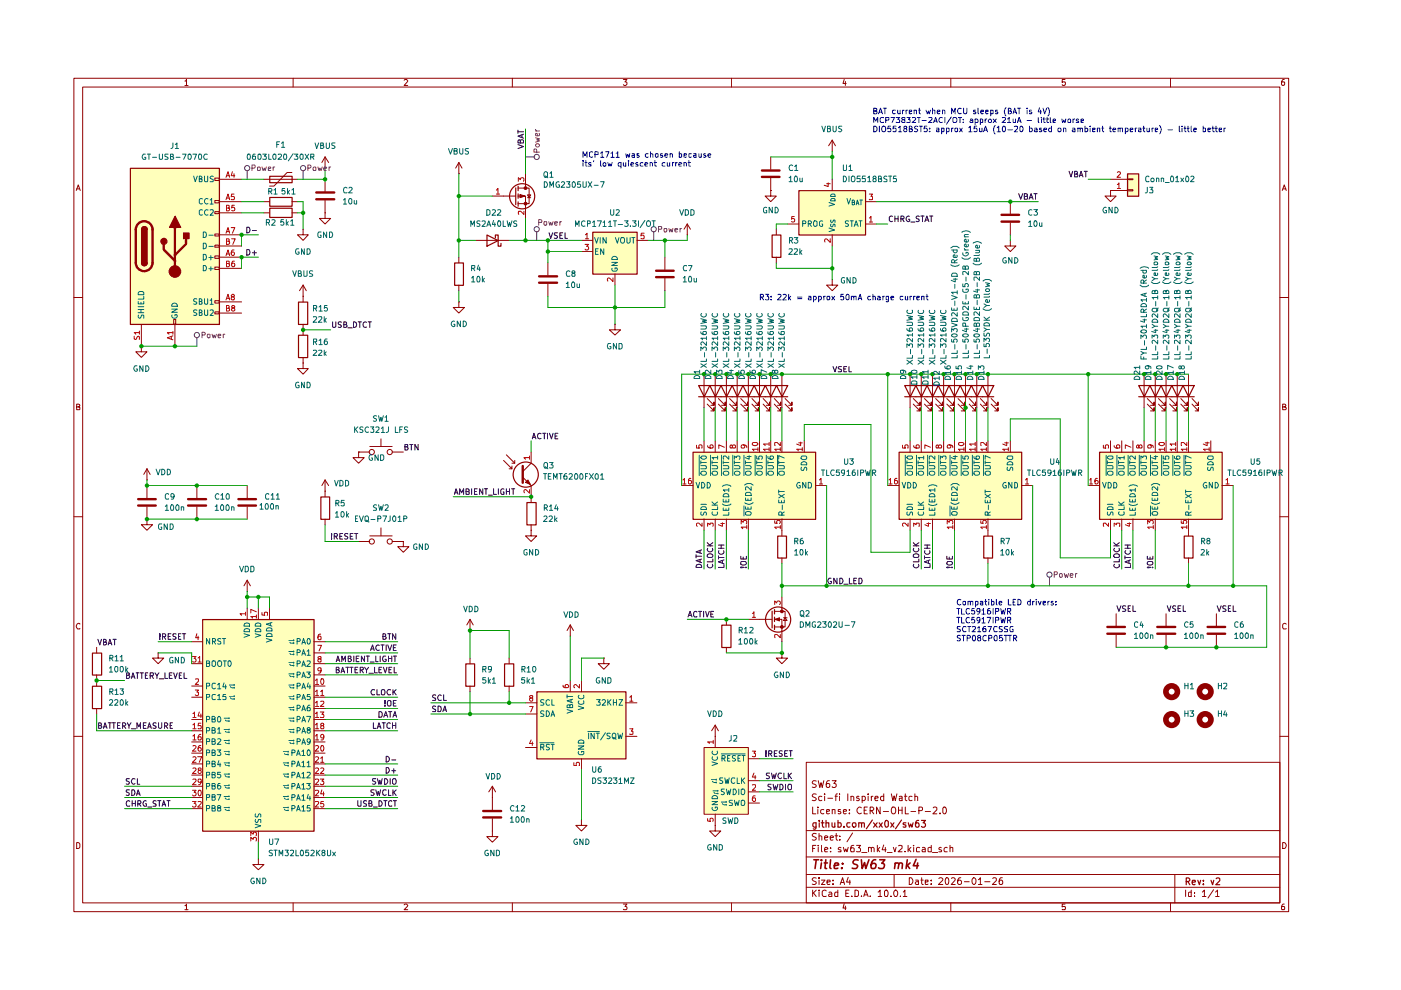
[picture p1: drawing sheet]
<svg xmlns="http://www.w3.org/2000/svg" width="297mm" height="210mm" viewBox="0 0 297 210" stroke-linecap="round" stroke-linejoin="round" font-family="sans-serif">
<g fill="none" stroke="#910000" stroke-width=".21">
<path d="M15.7 16.6h257.5v176.7h-257.5zM17.5 18.5h253.9v172.9h-253.9zM39.2 17.2h.2l.1-.4v1.3M39.2 18.1h.7M62.1 16.6v1.9M85.7 17l.2-.2h.3l.2 .3-.7 1h.7M108.6 16.6v1.9M132.2 16.8h.7l-.4 .6 .4 .1v.4l-.2 .2h-.4l-.1-.2M155.1 16.6v1.9M179 16.8l-.3 .9h.7M179.2 17.3v.8M201.6 16.6v1.9"/>
<path d="M225.8 16.8h-.6v.6h.6l.1 .1-.1 .5-.4 .1-.2-.2M248.2 16.6v1.9M272.3 16.8h-.3a.93 .93 0 0 0-.2 1.2h.5l.1-.5-.1-.1h-.5l-.1 .1M16.2 40.4l.4-1.2 .4 1.2M16.3 40h.5M271.9 40.4l.4-1.2 .4 1.2M272 40h.6M15.7 63.1h1.8M271.4 63.1h1.8M16.3 86.3h.4l.2-.3-.1-.2-.5-.1v1.2h.5l.1-.5-.2-.1M271.9 86.3l.6-.1v-.4l-.6-.1v1.2h.6l.2-.4-.3-.2M15.7 109.6h1.8"/>
<path d="M271.4 109.6h1.8M16.9 132.3l-.1-.1a.66 .66 0 0 0-.6 .4 .66 .66 0 0 0 .2 .7h.5M272.7 132.3l-.4-.1-.4 .3v.6l.2 .2h.6M15.7 156.1h1.8M271.4 156.1h1.8M16.3 178.6h.3l.3 .4v.6l-.3 .3h-.3zM170.9 161.6h100.5v29.8h-100.5zM170.9 176.1h100.5M172.3 171.1v1.5h.7M172.3 179.9h.4M173 179.2h-.7v1.4M173.1 176.8l-.6-.1-.3 .3 .1 .3 .7 .2 .1 .2a.51 .51 0 0 1-.4 .4 .51 .51 0 0 1-.5 0"/>
<path d="M173.1 168.4l-.6-.1-.3 .4 .1 .2 .8 .4a.51 .51 0 0 1-.4 .5 .51 .51 0 0 1-.5-.1M173.1 165.6l-.6-.1-.3 .4 .2 .3 .7 .3a.51 .51 0 0 1-.4 .5 .51 .51 0 0 1-.5-.1M173.4 171.1v.2M173.4 171.6v1M173.5 179.2v.1M173.5 165.5l.3 1.5 .3-1.1 .2 1.1 .4-1.5M173.5 179.7v.9M173.7 177.3l.3-.1 .2 .2v.7M173.7 176.7v1.4M174.2 179.2v1.2l.1 .2M174.2 168.9l-.4-.1-.2 .3 .1 .6h.5M174.7 171.7h-.6l-.1 .6a.45 .45 0 0 0 .7 .2"/>
<path d="M174.8 177.6l.7-.1-.1-.2-.4-.1-.2 .2 .1 .7h.5M174.8 168.3v.2M174.8 168.8v1M175.3 172h.6v-.3h-.6v.8h.6M175.5 169.2h1M175.9 165.5h-.4a1.02 1.02 0 0 0-.1 1.5l.5-.1v-.5l-.2-.3h-.3l-.2 .3M176 177.6l.7-.1-.1-.2-.4-.1-.2 .2 .1 .7h.5M176.1 179.7v.2M176.4 171.7h.6v.9M176.4 165.5h.9l-.5 .6 .4 .1 .1 .5-.3 .3h-.4l-.2-.2M176.4 171.6v1M177 177.2h.6"/>
<path d="M177 168.8h.5M177.3 176.7v1.2l.3 .2M177.5 168.3l-.3 .3v1.2M178 168.3v.2M178 168.8v1M178.1 178v.1M178.1 177.3v.1M178.2 171.7h-.5v.3h.4l.2 .3-.2 .3-.4-.1M178.3 179.7a.35 .35 0 0 0-.4 0 .35 .35 0 0 0-.2 .3l.6 .3v.3h-.6M178.8 179.7l.3 .9 .2-.6 .3 .6 .2-.9M178.8 172h.7l-.1-.3-.4-.1-.2 .2 .1 .7h.5M179.7 168.3v1.5"/>
<path d="M180.1 172.4v.2M180.1 171.7v.1M180.4 168.9l.4-.1 .2 .2v.8M180.4 168.8v1M180.8 176.6l-1.2 1.9M181 179.2l-.4 .1a1.18 1.18 0 0 0-.2 1.3l.7-.1v-.6l-.5-.2-.3 .3M181.6 179.2h.9l-.5 .5 .5 .3-.1 .5h-.8M182.1 168.9l-.3-.1-.2 .3 .1 .1h.3l.2 .4-.2 .2-.4-.1M182.6 171.3a.63 .63 0 0 0-.9 .5 .63 .63 0 0 0 .9 .6M182.8 168.9l.4-.1 .3 .3v.4l-.3 .3-.4-.1M182.8 168.8v1.4M183.2 171.8h.4"/>
<path d="M183.9 171.1h-.7v1.5h.7M184.1 168.3v.2M184.1 168.8v1M184.1 179.8v-.1a.36 .36 0 0 1 .6 .2v.7M184.1 179.7v.9M184.5 171.9h.5l.3-.3v-.2l-.3-.3h-.5v1.5M184.7 179.9v-.2a.36 .36 0 0 1 .6 .2v.7M184.7 171.9l.6 .7M184.7 168.8v1M185.1 168.8l-.4 .1v.2M185.5 169.2h.7l-.2-.4h-.3l-.2 .2v.6l.2 .2 .4-.1M186 179.2v1.4"/>
<path d="M186.5 179.7l-.5 .6M186.6 171.1v1.5l-.8-1.5v1.5M187.3 172h1.1M187.4 179.2l-.4 1h.9M187.4 168.9l-.5-.1-.2 .3v.4l.2 .3 .5-.1M187.4 168.3v1.5M187.7 179.7v.9M189 168.3l.3 1.5 .3-1.1 .2 1.1 .4-1.5M189.1 171.2l.5-.1a.89 .89 0 0 1 0 1.5h-.3a.97 .97 0 0 1-.2-1.4zM189.4 179.7l.3 .9 .3-.9M190.5 179.3h.8v.5l-.9 .8h.9M190.5 171.8h.8"/>
<path d="M190.5 171.1v1.5M190.7 168.9h.6v.9M191.3 169.2h-.6v.5h.6M191.3 171.1v1.5M191.8 168.8h.5M191.9 171.1v1.5h.7M191.9 168.3v1.3l.4 .2M192.5 179.2v1.4M193.1 179.7l-.6 .6M193.1 172h1M193.4 168.9l-.4-.1-.3 .3 .1 .6h.6M193.7 179.2v.1"/>
<path d="M193.7 179.7v.9M194 168.9l.3-.1 .3 .2v.8M194 168.3v1.5M194.8 171.9l.7-.1 .1-.5-.3-.2h-.5v1.5M195 179.7h-.4l-.3 .1v.7l.7 .1M195.6 179.7h.3l.3 .2v.7h-.6l-.1-.3 .7-.3M196.2 172h1.1M197.4 179.2v1.4h-.6v-.8l.2-.1h.4M197.9 171.3l.1-.2 .5 .1 .1 .5-.8 .9h.8M199.3 172.4v.2M199.6 179.7h-.3l-.2 .2 .5 .4v.3h-.5M199.9 171.4l.3-.3a.78 .78 0 0 1 .5 .6 .78 .78 0 0 1-.2 .8l-.3 .1-.3-.3z"/>
<path d="M200.8 179.7h-.3l-.3 .3 .1 .6h.5M201.4 179.8l.3-.1h.3v.9M201.4 179.2v1.4M271.9 178.6a.65 .65 0 0 1 .8 .7 .65 .65 0 0 1-.8 .6zM39.2 192h.2l.1-.3v1.2M39.2 192.9h.7M62.1 191.4v1.9M85.7 191.9l.2-.2h.3l.2 .2-.7 1h.7M108.6 191.4v1.9M132.2 191.7h.7l-.4 .5 .4 .2v.3l-.1 .2-.6-.1M155.1 191.4v1.9M170.9 188.1h100.5"/>
<path d="M170.9 185.4h100.5M170.9 181.7h100.5M172.3 188.7v1.4M172.5 189.3l.6 .8M173.1 186.2l-.6-.1-.3 .3 .3 .4 .6 .3a.51 .51 0 0 1-.4 .4 .51 .51 0 0 1-.5 0M173.1 188.7l-.8 .8M173.7 188.7v.2M173.7 186.1v.2M173.7 186.6v.9M173.7 189.1v1M174.2 186.6h.7l-.7 .9h.7M174.8 180.2l.7-.2-.1-.3h-.4l-.2 .2 .1 .7h.5"/>
<path d="M175.2 188.9l-.4-.2-.5 .4 .1 .8 .2 .2 .6-.1M175.3 187l.7-.1-.1-.3h-.5l-.1 .2 .1 .7h.5M175.8 189.2l.4-.1 .2 .3v.7h-.6l-.1-.4 .7-.2M176.1 180.5v.1M176.6 187.4v.1M176.6 186.6v.2M177.6 188.7v1.4h-.6v-.9h.6M178.1 187.5l.5-1.4 .5 1.4M178.3 187.1h.6M179 191.6l-.3 .9h.7M179.2 192.1v.8M179.3 189.4h.5"/>
<path d="M179.8 186l-.3 1h.8M180 188.7h-.7v1.4h.7M180.2 186.6v.9M180.6 190v.1M181.3 188.7h.3l.4 .4v.6l-.2 .4h-.5zM182.6 190v.1M182.7 180.8h1.1M183.1 190.1l.5-1.4 .5 1.4M183.2 189.7h.7M184.5 190v.1M186.1 180.1l.4 .5M186.2 189.1l.4-.4v1.4"/>
<path d="M186.2 190.1h.7M187.5 189l.4-.3a.82 .82 0 0 1 .2 1.4l-.5-.1zM188.1 180.8h1M188.9 190v.1M189.6 185.4v2.7M189.8 188.7a.78 .78 0 0 1 .3 1.4h-.4l-.1-.3a.85 .85 0 0 1 .2-1.1zM190.9 190v.1M191.5 189.1l.4-.4v1.4M191.5 190.1h.8M191.9 180.5v.1M192.7 180.1l.4 .5M192.8 186.1a.72 .72 0 0 1 .8 .7 .72 .72 0 0 1-.8 .7z"/>
<path d="M194.1 186.6h.5l.1 .9M194.7 186.9h-.4l-.2 .3 .2 .3h.4M195.2 186.6h.5M195.4 186.1v1.2l.3 .2M196.2 187l.6-.1v-.3h-.6v.9h.6M197.4 187.4v.1M197.4 186.6v.2M197.7 180.8h1.1M199.1 186.3v-.1a.47 .47 0 0 1 .8 .3l-.9 1h.9M200.5 186.3l.2-.2a.8 .8 0 0 1 .5 .7 .8 .8 0 0 1-.5 .7l-.2-.1-.1-.5zM201.6 191.4v1.9M201.8 186.3l.1-.2h.4l.2 .4-.8 1h.8"/>
<path d="M203.7 186.1l-.4 .1-.2 .2-.1 .9 .3 .2 .6-.2v-.4l-.4-.3h-.2l-.3 .3M204.5 186.9h1M206.4 186.1a.75 .75 0 0 1 .6 .7 .75 .75 0 0 1-.6 .7 .92 .92 0 0 1 0-1.4zM207.4 186.5l.5-.4v1.4M207.4 187.5h.8M208.8 186.9h1.1M210.5 186.3l.2-.2 .5 .1v.5l-.8 .8h.8M212.5 186.1a.59 .59 0 0 0-.7 .6l.1 .8h.6v-.8l-.4-.1-.3 .3M225.8 191.7h-.6v.6l.6-.1 .1 .2-.1 .5-.6-.1M248.2 191.4v1.9M249.1 185.4v6M251.4 188.7v1.4"/>
<path d="M252.6 188.7v1.4h-.5l-.1-.8 .2-.2 .4 .1M253.2 190v.1M253.2 189.2v.2M254.9 189.1l.5-.4v1.4M254.9 190.1h.8M257.3 188.6l-1.2 1.8M257.7 189.1l.4-.4v1.4M257.7 190.1h.8M272.3 191.7h-.3a.93 .93 0 0 0-.2 1.2h.5l.1-.5-.1-.2h-.5l-.1 .2"/>
</g>
<g fill="none" stroke="#910000" stroke-width=".25">
<path d="M173 175.3l-.4 .1-.3-.3 .2-.6h.5v1.1a.36 .36 0 0 1-.6 .1M173.7 173.9v.2M173.7 174.5v.9M174.1 174.5h.6M174.4 173.9v1.2l.3 .3M175.1 174.5h.6v.9M175.1 173.9v1.5M176.4 174.5l.1 .8 .3 .1 .2-.2M177 174.5v.9M177.7 174.5h.5l.2 .2v.4l-.3 .3-.4-.1M177.7 173.9v1.5M178.9 175.2v.2"/>
<path d="M180.2 174.5h-.5l-.2 .2v.4l.3 .3 .4-.1M180.8 174.5h.5l.2 .2v.4l-.3 .3h-.2l-.3-.3zM182.1 174.5h.5l.1 .9M182.1 174.5v.9M182.7 174.6l.1-.1h.4l.1 .9M185 173.9l-1.3 1.8M185.2 174.5l.8 .9M186 174.5l-.8 .9M186.4 174.5l.7 .9M187.1 174.5l-.7 .9M187.7 174l.3-.1 .3 .3v.9l-.3 .3a.82 .82 0 0 1-.3-1.4zM188.8 174.5l.7 .9"/>
<path d="M189.5 174.5l-.7 .9M191.1 173.9l-1.2 1.8M192.1 174.5h-.5l-.1 .1 .6 .4v.3h-.6M192.6 174.5l.2 .9 .3-.7 .2 .7 .3-.9M194.8 173.9l-.4 .1-.3 .5 .1 .8h.6v-.8h-.4l-.3 .3M195.4 173.9h.8l-.5 .6 .4 .1 .1 .5-.2 .3h-.5l-.1-.2M251.5 186.9h.5l.3-.3v-.2l-.3-.3h-.5v1.5M251.8 186.9l.5 .7M252.8 187.1l.6-.1v-.4h-.5l-.1 .2 .1 .7h.5M254 186.6l.3 1 .3-1M255.1 187.4v.2M255.1 186.6v.2"/>
<path d="M256.8 186.6l.3 1 .2-1M257.9 186.3l.1-.2 .5 .1 .1 .5-.8 .9h.8"/>
</g>
<g fill="none" stroke="#910000" stroke-width=".34">
<path d="M172.6 182.3h1M173.1 182.3l-.3 1.8M174.2 182.3v.2M174.2 183l-.2 1.1M174.8 183h.6M175.1 182.3l-.2 1.8h.4M176.1 182.3l-.2 1.6 .3 .2M176.9 183.6l.9-.2-.1-.4h-.7l-.1 .9 .1 .2h.6M178.5 184v.1M178.6 183v.2M181.9 182.4l-.6-.1-.5 .4 .2 .4 .8 .4 .1 .1-.2 .4-.3 .1h-.7M182.6 182.3l.2 1.8 .5-1.2 .3 1.2 .6-1.8"/>
<path d="M185.7 182.3a.8 .8 0 0 0-1 .8v.7l.2 .3 .7-.1 .2-.6-.2-.3a.65 .65 0 0 0-.9 .3M186.5 182.3h1.1l-.7 .7 .5 .1 .1 .3-.1 .6-.3 .1h-.6l-.2-.1M189.7 183.1l.4-.1h.4l-.1 1.1M189.8 183l-.1 1.1M190.6 183.2l.2-.2h.5v1.1M192.4 182.3l-.3 1.8M192.4 183.5l.5 .6M193 183l-.8 .6M194.2 182.2l-.6 1.4h1.1M194.6 183l-.2 1.1"/>
</g>
<g fill="#ffb">
<path d="M239 36.8h2.4v4.8h-2.4z"/>
<path d="M233.1 95.8h26v14.3h-26z"/>
<path d="M190.6 95.8h26v14.3h-26z"/>
<path d="M146.9 95.8h26v14.3h-26z"/>
<path d="M169.3 40.4h14.2v9.4h-14.2z"/>
<path d="M27.6 35.6h18.9v33.1h-18.9z"/>
<path d="M42.9 131.3h23.6v44.9h-23.6z"/>
<path d="M113.8 146.6h18.9v14.3h-18.9z"/>
<path d="M149.3 158.5h9.4v14.1h-9.4z"/>
<path d="M125.6 49.2h9.4v8.9h-9.4z"/>
</g>
<g fill="none" stroke="#0f0f0f" stroke-width=".21">
<path d="M226.7 36.3l.4 1.2 .3-1.2M227.8 36.9l.6-.1v-.3l-.1-.2h-.5v1.2h.6l.1-.3-.2-.3M228.9 37.5l.3-1.2 .4 1.2M228.9 37.2h.6M229.9 36.3h.6M230.2 36.3v1.2M189.2 45.9a.45 .45 0 0 0-.6 .2v.6a.45 .45 0 0 0 .6 .2M189.7 45.8v1.2M189.7 46.4h.7M190.4 45.8v1.2M191 46.4h.6v-.5l-.6-.1v1.2M191.3 46.4l.4 .6"/>
<path d="M192.8 45.9a.54 .54 0 0 0-.7 .6 .54 .54 0 0 0 .8 .4v-.4h-.3M193.1 47.1h.9M194.9 45.9l-.4-.1-.3 .3 .1 .2 .5 .2v.4h-.6M195.2 45.8h.7M195.6 45.8v1.2M196.1 47l.4-1.2 .4 1.2M196.3 46.7h.5M197.1 45.8h.7M197.4 45.8v1.2M216 41.1l.4 1.1 .4-1.1M217.2 41.7h.4l.2-.3v-.3h-.6v1.1h.5h.1v-.5h-.2M218.2 42.2l.4-1.1 .4 1.1"/>
<path d="M218.4 41.9h.5M219.2 41.1h.7M219.5 41.1v1.1M236.1 117.7a.86 .86 0 0 1 1.2-.1v.4l-.1 .2h-.9zM236.1 115.7h1.2M236.1 115.1l.7 .6M236.3 119.6l-.2 .3a.67 .67 0 0 0 .5 .5 .67 .67 0 0 0 .7-.3l-.1-.5M236.3 116.2l-.2 .3a.67 .67 0 0 0 .5 .5 .67 .67 0 0 0 .7-.2l-.1-.6M237.3 118.5v.6h-1.2M237.3 115.1l-.7 .5M238.5 117.9v.6M238.5 118.2h1.2"/>
<path d="M238.5 116.2h1.2M238.5 115.6h1.2M238.7 116.8l-.2 .3 .5 .4 .6-.2v-.5M239.1 115.6v.6M239.4 118.9v.5M239.7 119.7v.6h-1.2M239.7 118.7l-1.2 .4 1.2 .4M243.2 117.9v.6h1.2v-.6M243.4 119h.9l.1 .5a.65 .65 0 0 1-.6 .3 .65 .65 0 0 1-.6-.5zM243.8 118.1v.4M176.2 122.6h-.4a.67 .67 0 0 0-.3 .7 .67 .67 0 0 0 .5 .5l.3-.2v-.3h-.3M177.5 122.6v1.2l-.7-1.2v1.2"/>
<path d="M178.1 122.6h.4a.66 .66 0 0 1 .2 .7 .66 .66 0 0 1-.6 .5zM178.9 123.9h.9M180.1 122.6v1.2h.6M181 123.1h.4M181.6 122.6h-.6v1.2h.6M182.1 122.6h.4a.66 .66 0 0 1 .3 .7 .66 .66 0 0 1-.7 .5zM236.8 128.4l.4 1.2 .5-1.2M238.7 128.5l-.5-.1-.2 .2v.3l.7 .4-.2 .3h-.5M239.2 129h.3M239.7 128.4h-.5v1.2h.5M240.2 128.4v1.2h.6M243.2 120.3h.8"/>
<path d="M244.3 120.3h.1M247.5 128.4l.4 1.2 .3-1.2M249.3 128.5l-.5-.1-.2 .3 .2 .2a.47 .47 0 0 1 .4 .7h-.6M249.8 129h.4M250.4 128.4h-.6v1.2h.6M250.9 128.4v1.2h.5M258.1 128.4l.4 1.2 .4-1.2M259.9 128.5l-.5-.1-.2 .2v.3l.7 .4-.1 .3h-.6M260.4 129h.4M260.9 128.4h-.5v1.2h.5M261.5 128.4v1.2h.5"/>
</g>
<g fill="none" stroke="#910000" stroke-width=".25">
<path d="M239.1 36.9h2.3v4.7h-2.3zM190.6 95.9h26v14.2h-26zM194.2 81.7h2.4l-1.2 2.4zM194.2 84.1h16.5M196.6 81.7h2.3l-1.2 2.4zM198.9 81.7h2.3l-1.1 2.4zM201.2 81.7h2.4l-1.2 2.4zM203.6 81.7h2.4l-1.2 2.4zM206 81.7h2.3l-1.2 2.4zM208.3 81.7h2.4l-1.2 2.4zM233.1 95.9h26v14.2h-26zM241.4 81.7h2.4l-1.2 2.4z"/>
<path d="M241.4 84.1h11.8M243.8 81.7h2.4l-1.2 2.4zM246.2 81.7h2.3l-1.2 2.4zM248.5 81.7h2.3l-1.2 2.4zM250.8 81.7h2.4l-1.2 2.4zM208.6 113.7h1.8v4.6h-1.8zM251.1 113.7h1.8v4.6h-1.8zM163.7 129.6v3.5M164.2 129.2v1M164.2 130.9v.9M164.2 132.5v1"/>
</g>
<g fill="none" stroke="#910000" stroke-width=".21">
<path d="M176.4 32.1h.1M176.4 29.7l-.7 1.2M176.4 29.7l.7 1.2M176.4 29.7v2.4M235.5 38h3.5M239 37.9h1.2v.2h-1.2zM214.2 51v1.2h1.2l-1.2 1.1-1.2-1.1h1.2M214.2 51h.1M214.2 42.8v2.5M214.2 47.2v2.6M235.5 40.4v1.2h1.1l-1.1 1.2-1.2-1.2h1.2M235.5 40.4h.1"/>
<path d="M235.5 40.4h3.5M239 40.2h1.2v.3h-1.2zM195.3 79.3v7.1M197.7 79.3v7.1M200.1 79.3v7.1M202.4 79.3v7.1M204.7 79.3v7.1M207.1 79.3v7.1M209.5 79.3v7.1M242.6 79.3v7.1M244.9 79.3v7.1M247.2 79.3v7.1"/>
<path d="M249.6 79.3v7.1M252 79.3v7.1M193 93.5v2.3M195.3 93.5v2.3M196 85.7l1.4 1.4v-.7v.7h-.7M196 84.5l1.4 1.4v-.6v.6h-.7M197.7 93.5v2.3M198.4 85.7l1.4 1.4v-.7v.7h-.7M198.4 84.5l1.4 1.4v-.6v.6h-.7M200.1 93.5v2.3M200.7 85.7l1.5 1.4v-.7v.7h-.8M200.7 84.5l1.5 1.4v-.6v.6h-.8"/>
<path d="M202.4 93.5v2.3M203.1 85.7l1.5 1.4v-.7v.7h-.8M203.1 84.5l1.5 1.4v-.6v.6h-.8M204.7 93.5v2.3M205.5 85.7l1.3 1.4v-.7v.7h-.6M205.5 84.5l1.3 1.4v-.6v.6h-.6M207.1 93.5v2.3M207.9 85.7l1.3 1.4v-.7v.7h-.7M207.9 84.5l1.3 1.4v-.6v.6h-.7M209.5 93.5v2.3M210.1 85.7l1.5 1.4v-.7v.7h-.7M210.1 84.5l1.5 1.4v-.6v.6h-.7"/>
<path d="M214.2 93.5v2.3M235.5 93.5v2.3M237.8 93.5v2.3M240.2 93.5v2.3M242.6 93.5v2.3M243.2 85.7l1.5 1.4v-.7v.7h-.8M243.2 84.5l1.5 1.4v-.6v.6h-.8M244.9 93.5v2.3M245.6 85.7l1.5 1.4v-.7v.7h-.8M245.6 84.5l1.5 1.4v-.6v.6h-.8M247.2 93.5v2.3M248 85.7l1.4 1.4v-.7v.7h-.7"/>
<path d="M248 84.5l1.4 1.4v-.6v.6h-.7M249.6 93.5v2.3M250.4 85.7l1.3 1.4v-.7v.7h-.7M250.4 84.5l1.3 1.4v-.6v.6h-.7M252 93.5v2.3M252.7 85.7l1.4 1.4v-.7v.7h-.7M252.7 84.5l1.4 1.4v-.6v.6h-.7M256.7 93.5v2.3M188.2 103h2.4M193 110.1v2.3M195.3 110.1v2.3M197.7 110.1v2.3"/>
<path d="M202.4 110.1v2.3M209.5 110.1v3.5M209.5 118.3v1.2M216.6 103h2.3M230.7 103h2.4M235.5 110.1v2.3M237.8 110.1v2.3M240.2 110.1v2.3M244.9 110.1v2.3M252 110.1v3.5M252 118.3v1.2M259.1 103h2.4"/>
<path d="M161 131.3h2.7M164.2 129.6h2.3v3.3h-2.3M236.6 130.1v2.7M236.6 134.6v2.6M247.2 130.1v2.7M247.2 134.6v2.6M257.9 130.1v2.7M257.9 134.6v2.6"/>
</g>
<g fill="none" stroke="#b90000" stroke-width=".21">
<path d="M236.9 39.1l.3-.3v1.2M236.9 36.6l.4-.2 .3 .3-.8 .9h.8M236.9 40h.7M191.3 94.4v.6h.6v-.5l.1-.2h.4l.1 .2-.1 .5M193.7 94.5l.1 .3 .3 .2h.7l.1-.5-.2-.2h-.3l-.2 .2v.4l.2 .1M197.3 94.8l-1.2-.5v.8M199 94.6l.2-.3 .4 .3v.4h-.5l-.2-.6h-.4v.6h.4l.1-.2M201.3 94.3l.3 .3-.2 .4h-.5l-.1-.4a.73 .73 0 0 1 1.2 .1v.2M203.3 93.9l.8-.1 .3 .3a.62 .62 0 0 1-.6 .4 .62 .62 0 0 1-.6-.4zM204.4 95.2h-1.2l.3 .4M204.4 94.9v.7M206.8 95.2h-1.2l.3 .4"/>
<path d="M206.8 94.1h-1.2l.3 .4M206.8 93.8v.7M206.8 94.9v.7M209.1 95.2h-1.2l.4 .4M209.1 93.8v.7l-.7-.7-.5 .1 .1 .6M209.1 94.9v.7M213 93.9h.8M213.4 93.7v.8l-.8-.4M213.8 95.2h-1.2l.3 .4M213.8 94.9v.7M233.9 94.4v.6h.5v-.5l.1-.2h.4l.1 .2-.1 .5M236.2 94.5l.1 .3 .3 .2h.7l.1-.5-.2-.2h-.3l-.2 .2v.4l.2 .1"/>
<path d="M239.8 94.8l-1.2-.5v.8M241.5 94.6l.2-.3 .4 .3v.4h-.5l-.1-.2v-.3l-.3-.2-.2 .3v.2l.1 .2h.3l.1-.2M243.8 94.3l.3 .3-.2 .4h-.5l-.1-.4a.73 .73 0 0 1 1.2 .1v.2M245.8 93.9l.8-.1 .3 .3a.64 .64 0 0 1-.6 .4 .64 .64 0 0 1-.6-.4zM246.9 95.2h-1.2l.3 .4M246.9 94.9v.7M249.3 95.2h-1.2l.3 .4M249.3 94.1h-1.2l.3 .4M249.3 93.8v.7M249.3 94.9v.7M251.6 95.2h-1.2l.4 .4M251.6 93.8v.7l-.6-.7-.6 .1 .1 .6"/>
<path d="M251.6 94.9v.7M255.5 93.9h.9M255.9 93.7v.8l-.8-.4M256.4 95.2h-1.2l.3 .4M256.4 94.9v.7M188.5 101.8l.3-.4v1.2M188.5 102.6h.6M190.2 101.4h-.4l-.1 .3v.7l.4 .2 .2-.2v-.3l-.2-.2h-.4v.2M192.5 110.9v.7l-.6-.7h-.4l-.2 .2v.3l.2 .2M193.7 111.6v-.7l.5 .4 .1-.4h.5v.7M196.5 111h.8M196.8 110.8v.8l-.7-.3"/>
<path d="M200.8 111.1v-.8l.5 .4 .2-.4 .4 .1v.7M202 111.8h-1.2l.4 .3M202 111.4v.7M207.9 110.4v.5l.5 .1v-.6h.6l.1 .4-.1 .2M209.1 111.8h-1.2l.4 .3M209.1 111.4v.7M217.4 101.8l.4-.4v1.2M217.4 102.6h.7M231.1 101.8l.2-.4v1.2M231.1 102.6h.5M232.7 101.4h-.4l-.1 .3v.7l.4 .2 .2-.2-.1-.5h-.1h-.4v.2M235 110.9v.7l-.6-.7h-.4v.7"/>
<path d="M236.2 111.6v-.7l.5 .4 .1-.4h.5v.7M239 111h.8M239.4 110.8v.8l-.8-.3M243.3 111.1v-.8l.5 .4v-.3h.6v.7M244.5 111.8h-1.2l.4 .3M244.5 111.4v.7M250.4 110.4v.5l.6 .1v-.6h.5l.1 .4-.1 .2M251.6 111.8h-1.2l.4 .3M251.6 111.4v.7M259.9 101.8l.4-.4v1.2M259.9 102.6h.7"/>
</g>
<path d="M212.3 45.6h3.8M212.3 47h3.8M234.8 132.9h3.7M234.8 134.4h3.7M245.4 132.9h3.8M245.4 134.4h3.8M256 132.9h3.8M256 134.4h3.8" fill="none" stroke="#910000" stroke-width=".51"/>
<g fill="none" stroke="#474747" stroke-width=".21">
<path d="M222.5 122.3v1.9"/>
<circle cx="222.5" cy="121.8" r=".55"/>
</g>
<g fill="none" stroke="#006665" stroke-width=".21">
<path d="M191.9 96.5v4.3M192.3 98.7h1l.2 .2-.1 .5h-1.1M192.3 96.9l.2-.2h.8l.2 .2v.3a.75 .75 0 0 1-1.2-.3zM192.3 98h1.2M192.3 97.7v.7M194.3 96.5v4.3M194.6 98.7h1l.2 .3-.1 .4h-1.1M194.6 98h1.2M194.6 97.7v.7M195.8 97h-1.2l.4 .4M195.8 96.7v.7M196.7 96.5v4.3"/>
<path d="M197 98.7h1l.2 .3-.1 .4h-1.1M197 98h1.2M197 97.7v.7M198.2 96.7v.7l-.7-.7h-.4v.7M199.1 96.5v4.3M199.4 98.7h.9l.3 .3-.1 .4h-1.1M199.4 97.4v-.7l.4 .3 .2-.3h.5v.7M199.4 98h1.2M199.4 97.7v.7M201.4 96.5v4.3M201.8 98.7h.9l.2 .3-.1 .4h-1M201.8 98h1.1"/>
<path d="M201.8 97.7v.7M202.1 96.8h.8M202.5 96.6v.8l-.8-.4M203.8 96.5v4.3M204.1 98.7h1l.2 .3-.2 .4h-1M204.1 96.7v.6l.5 .1v-.7h.5l.2 .2v.3l-.2 .2M204.1 98h1.2M204.1 97.7v.7M206.2 96.5v4.3M206.5 98.7h.9l.3 .3-.2 .4h-1M206.5 96.8l.1 .4a.82 .82 0 0 0 1.1-.1l-.2-.4h-.5l-.1 .4 .3 .3M206.5 98h1.2"/>
<path d="M206.5 97.7v.7M208.5 96.5v4.3M208.9 98.7h.9l.2 .2-.1 .5h-1M208.9 98h1.1M208.9 97.7v.7M210 97.1l-1.1-.5v.8M213.6 99.1l-.1 .5 .2 .1h.3l.4-.6 .3 .1v.5M213.6 98.1l.4-.2 .5 .1 .2 .1v.5h-1.2zM213.7 96.7h.8l.2 .2v.4a.86 .86 0 0 1-1.2-.1zM234.5 96.5v4.3M234.8 98.7h1l.2 .2-.1 .5h-1.1M234.8 96.9l.2-.2h.8l.2 .2v.3a.75 .75 0 0 1-1.2-.3z"/>
<path d="M234.8 97.7v.7M234.8 98h1.2M236.8 96.5v4.3M237.2 98.7h1l.1 .2v.5h-1.1M237.2 98h1.1M237.2 97.7v.7M238.3 97h-1.1l.3 .2v.2M238.3 96.7v.7M239.2 96.5v4.3M239.5 98.7h1l.2 .3-.1 .4h-1.1M239.5 98h1.2M239.5 97.7v.7"/>
<path d="M240.7 96.7v.7l-.7-.7h-.3l-.2 .2v.3l.2 .2M241.6 96.5v4.3M241.9 98.7h.9l.3 .3-.1 .4h-1.1M241.9 97.4v-.7l.4 .3 .2-.3h.5v.7M241.9 98h1.2M241.9 97.7v.7M242.1 100l.6-.1 .4 .3a.6 .6 0 0 1-.6 .6 .6 .6 0 0 1-.6-.6zM243.9 96.5v4.3M244.3 98.7h.9l.2 .3v.4h-1.1M244.3 98h1.1M244.3 97.7v.7M244.7 96.8h.7"/>
<path d="M245 96.6v.8l-.8-.4M246.3 96.5v4.3M246.6 98.7h1l.2 .3-.2 .4h-1M246.6 96.7v.6l.6 .1-.1-.2v-.3l.1-.2h.4l.2 .2v.3l-.2 .2M246.6 98h1.2M246.6 97.7v.7M246.8 100l.6-.1 .4 .3a.6 .6 0 0 1-.6 .6 .6 .6 0 0 1-.6-.6zM248.7 96.5v4.3M249 98.7h.9l.3 .3-.2 .4h-1M249 96.8l.1 .4a.82 .82 0 0 0 1.1-.1l-.2-.4h-.5l-.1 .4 .3 .3M249 98h1.2M249 97.7v.7"/>
<path d="M251 96.5v4.3M251.4 98.7h.9l.3 .3-.2 .4h-1M251.4 98h1.2M251.4 97.7v.7M252.6 97.1l-1.2-.5v.8M256.1 99.1l-.1 .5 .2 .1h.3l.4-.6 .3 .1v.5M256.1 98.1l.4-.2 .5 .1 .2 .1v.5h-1.2zM256.2 96.7h.8l.2 .2v.4a.86 .86 0 0 1-1.2-.1zM191.3 102.3l.4 1.2 .3-1.2M192.3 106.9h1.2M192.4 108.5l-.1 .6 .1 .1h.4l.3-.7 .4 .2v.5M192.4 107.6l.2-.2h.6l.3 .2v.4h-1.2z"/>
<path d="M192.4 100.1a.87 .87 0 0 1 1.1 0v.5a.77 .77 0 0 1-1.2-.2zM192.4 102.3a.66 .66 0 0 1 .7 .4 .66 .66 0 0 1-.2 .8h-.5zM193.6 102.3a.66 .66 0 0 1 .7 .4 .66 .66 0 0 1-.2 .8h-.5zM194.6 107.1h1.2M194.6 106.4l.7 .7M194.7 108.5a.45 .45 0 0 0 .2 .7h.7a.45 .45 0 0 0 .1-.7M194.7 100.1l.7-.2 .4 .3a.6 .6 0 0 1-.6 .6 .6 .6 0 0 1-.6-.6zM195.8 107.4v.6h-1.2M195.8 106.4l-.6 .5M196.8 106.8a1.32 1.32 0 0 0 1.8 0M196.8 103.1a1.32 1.32 0 0 1 1.8 0M197 107.7v.5h1.2v-.5"/>
<path d="M197 105.8v.6h1.2v-.6M197.1 100.1l.7-.2 .4 .3a.6 .6 0 0 1-.6 .6 .6 .6 0 0 1-.6-.6zM197.2 104.7h.8l.2 .6h-1.2zM197.6 106v.4M197.6 107.9v.3M198.2 108.6v.6h-1.2M198.2 103.9h-1.2l.4 .3M198.2 103.5v.7M199.5 100.1l.7-.2 .4 .3a.6 .6 0 0 1-.6 .6 .6 .6 0 0 1-.6-.6zM201.4 107.3v2.1M201.6 106.6a1.32 1.32 0 0 0 1.8 0M201.6 102.9l.5-.4h.8l.5 .4"/>
<path d="M201.8 108.7a.74 .74 0 0 1 1.1 0l-.1 .5h-.9zM201.8 107.4v.5h1.1v-.5M201.8 105.6v.5h1.1v-.5M201.8 100.1l.7-.2 .4 .2v.3l-.1 .3-.7 .1-.3-.4zM201.8 104.6l.2-.2h.6l.3 .2v.5h-1.1zM202.3 105.7v.4M202.3 107.5v.4M202.9 103.2v.8l-.8-.8-.3 .3v.4M204.1 100.1a.77 .77 0 0 1 1.2 .1l-.1 .4a.72 .72 0 0 1-1.1-.2zM206.5 100.1a.77 .77 0 0 1 1.2 .1l-.1 .4a.72 .72 0 0 1-1.1-.2zM208.9 100.1l.7-.2 .4 .2v.5l-.8 .2-.3-.2zM208.9 106v.6h1.1v-.6"/>
<path d="M208.9 104.2h1.1M208.9 103.9v.7M208.9 104.8l1.1 .8M209.4 106.2v.4M209.5 109.2l-.1-.7h-.4l-.1 .7h1.1M209.5 107.1v.9M210 108.5l-.5 .4M210 104.8l-1.1 .8M213.3 102.4l-.1-.1a.66 .66 0 0 0-.6 .5 .66 .66 0 0 0 .3 .7l.5-.1v-.4h-.3M214.5 102.3v1.2l-.6-1.2v1.2M215.1 102.3l.5 .1 .1 .2v.6l-.1 .3h-.5zM233.8 102.3l.4 1.2 .3-1.2"/>
<path d="M234.8 106.9h1.2M234.9 108.5l-.1 .6 .1 .1h.4l.3-.7 .4 .2v.5M234.9 107.6l.2-.2h.6l.3 .2v.4h-1.2zM234.9 100.1a.87 .87 0 0 1 1.1 0v.5a.77 .77 0 0 1-1.2-.2zM234.9 102.3a.66 .66 0 0 1 .7 .4 .66 .66 0 0 1-.2 .8h-.5zM236.1 102.3a.66 .66 0 0 1 .7 .4 .66 .66 0 0 1-.2 .8h-.5zM237.2 107.1h1.1M237.2 106.4l.6 .7M237.2 100.1a.87 .87 0 0 1 1.1 0v.5a.77 .77 0 0 1-1.1-.2zM237.3 108.5l-.1 .4 .3 .3h.6l.2-.1v-.6M238.3 107.4v.6h-1.1M238.3 106.4l-.6 .5"/>
<path d="M239.4 106.8a1.32 1.32 0 0 0 1.7 0M239.4 103.1a1.32 1.32 0 0 1 1.7 0M239.5 107.7v.5h1.2v-.5M239.5 105.8v.6h1.2v-.6M239.6 100.1l.7-.2 .4 .3a.6 .6 0 0 1-.6 .6 .6 .6 0 0 1-.6-.6zM239.7 104.7h.8l.2 .6h-1.2zM240.1 106v.4M240.1 107.9v.3M240.7 108.6v.6h-1.2M240.7 103.9h-1.2l.4 .2v.1M240.7 103.5v.7M243.9 107.3v2.1"/>
<path d="M244.1 106.6a1.32 1.32 0 0 0 1.8 0M244.1 102.9l.5-.4h.8l.5 .4M244.3 108.7a.65 .65 0 0 1 .6-.3 .65 .65 0 0 1 .5 .6l-.1 .2h-.9zM244.3 107.4v.5h1.1v-.5M244.3 105.6v.5h1.1v-.5M244.3 100.1l.7-.2 .4 .3a.6 .6 0 0 1-.5 .6 .6 .6 0 0 1-.6-.6zM244.3 104.6l.2-.2h.7l.2 .3v.4h-1.1zM244.9 105.7v.4M244.9 107.5v.4M245.4 103.2v.8l-.8-.8-.3 .3v.4M249 100.1a.77 .77 0 0 1 1.2 .1l-.1 .4a.72 .72 0 0 1-1.1-.2zM251.4 100.1a.77 .77 0 0 1 1.2 .1l-.1 .4a.72 .72 0 0 1-1.1-.2z"/>
<path d="M251.4 106v.6h1.2v-.6M251.4 103.9v.7M251.4 104.8l1.2 .8M251.4 104.2h1.2M251.9 106.2v.4M252 109.2l-.1-.7h-.4l-.1 .7h1.2M252.1 107.1v.9M252.6 108.5l-.6 .4M252.6 104.8l-1.2 .8M255.8 102.4l-.1-.1a.66 .66 0 0 0-.6 .5 .66 .66 0 0 0 .3 .7l.5-.1v-.4h-.3M257 102.3v1.2l-.6-1.2v1.2M257.6 102.3a.66 .66 0 0 1 .7 .4 .66 .66 0 0 1-.2 .8h-.5z"/>
</g>
<g fill="none" stroke="#910000" stroke-width="1.2">
<circle cx="248.4" cy="146.6" r="1.23"/>
<circle cx="248.4" cy="152.6" r="1.23"/>
<circle cx="255.5" cy="146.6" r="1.23"/>
<circle cx="255.5" cy="152.6" r="1.23"/>
</g>
<path d="M164.3 131.3l1-.3v.7z" fill="#910000"/>
<path d="M164.3 131.3l1-.3v.7zM165.8 128.9v.7" fill="none" stroke="#910000" stroke-width=".21"/>
<circle cx="165" cy="131.4" r="2.67" fill="none" stroke="#910000" stroke-width=".25"/>
<path d="M165.6 129.4h.4v.4h-.4z" fill="#910000"/>
<path d="M165.6 129.4h.4v.4h-.4z" fill="none" stroke="#910000" stroke-width=".21"/>
<path d="M165.6 132.7h.4v.4h-.4z" fill="#910000"/>
<g fill="none" stroke="#910000" stroke-width=".21">
<path d="M45.6 37.8h.9v.5h-.9zM56 38h7.1M61.9 36.6h-1l-2.8 2.9h-1M163.4 33.3v2.6M163.4 37.8v2.6M176.4 38v2.4M45.6 42.5h.9v.5h-.9zM45.6 44.9h.9v.4h-.9zM45.6 49.6h.9v.4h-.9zM45.6 52h.9v.4h-.9zM45.6 54.3h.9v.5h-.9zM45.6 56.6h.9v.5h-.9z"/>
<path d="M56 42.8h1.1M56 45.1h1.1M61.9 42.8h1.2M61.9 45.1h1.2M64.3 48.6v1.2h1.1l-1.1 1.2-1.2-1.2h1.2M64.3 48.6h.1M163.4 40.4v1.2h1.2l-1.2 1.2-1.2-1.2h1.2M163.4 40.4h.1M164.6 48.6v1.2M164.6 54.5v1.2M167 47.5h2.3M176.4 59.3v1.2h1.2l-1.2 1.1-1.1-1.1h1.1"/>
<path d="M176.4 59.3h.1M176.4 49.8v2.4M183.5 47.5h2.3M183.5 42.8h2.3M30 73.4v1.2h1.2l-1.2 1.2-1.2-1.2h1.2M30 73.4h.1M36.8 67.7h.5v1h-.5zM45.6 63.8h.9v.5h-.9zM45.6 66.1h.9v.4h-.9zM64.3 62.8h.1M64.3 77v1.1h1.1l-1.1 1.2-1.2-1.2h1.2M64.3 77h.1"/>
<path d="M64.3 60.5v3.5M64.3 68.7v2.3M64.3 75.8v1.2M64.3 60.5l-.8 1.1M64.3 60.5l.6 1.1M149.3 79.3v7.1M151.6 79.3v7.1M154 79.3v7.1M156.3 79.3v7.1M158.7 79.3v7.1M161 79.3v7.1M163.4 79.3v7.1"/>
<path d="M165.8 79.3v7.1M193 79.3v7.1M31.2 99.4l-.7 1.2M31.2 99.4l.6 1.2M31.2 99.4v2.4M76 95.8v1.2h1.2l-1.2 1.2-1.2-1.2h1.2M76 95.8h.1M76 95.8h2.4M78.4 94.7h4.7M80.8 93v1.7M83.1 95.8h2.4M149.3 93.5v2.3"/>
<path d="M149.9 85.7l1.5 1.4v-.7v.7h-.7M149.9 84.5l1.5 1.4v-.6v.6h-.7M151.6 93.5v2.3M152.3 85.7l1.5 1.4v-.7v.7h-.8M152.3 84.5l1.5 1.4v-.6v.6h-.8M154 93.5v2.3M154.7 85.7l1.4 1.4v-.7v.7h-.7M154.7 84.5l1.4 1.4v-.6v.6h-.7M156.3 93.5v2.3M157.1 85.7l1.4 1.4v-.7v.7h-.8M157.1 84.5l1.4 1.4v-.6v.6h-.8M158.7 93.5v2.3"/>
<path d="M159.4 85.7l1.4 1.4v-.7v.7h-.7M159.4 84.5l1.4 1.4v-.6v.6h-.7M161 93.5v2.3M161.8 85.7l1.4 1.4v-.7v.7h-.7M161.8 84.5l1.4 1.4v-.6v.6h-.7M163.4 93.5v2.3M164.2 85.7l1.3 1.4v-.7v.7h-.7M164.2 84.5l1.3 1.4v-.6v.6h-.7M165.8 93.5v2.3M166.5 85.7l1.4 1.4v-.7v.7h-.7M166.5 84.5l1.4 1.4v-.6v.6h-.7M170.5 93.5v2.3"/>
<path d="M193.6 85.7l1.5 1.4v-.7v.7h-.7M193.6 84.5l1.5 1.4v-.6v.6h-.7M31.2 101.8h.1M144.5 103h2.4M149.3 110.1v2.3M151.6 110.1v2.3M154 110.1v2.3M158.7 110.1v2.3M165.8 110.1v3.5M165.8 118.3v1.2M172.9 103h2.4M154 131.3v1.2"/>
<path d="M154 137.2v1.2M158.7 131.3h2.3M164.2 131.3h1.6v4.8M165.6 132.7h.4v.4h-.4zM165.8 138.4v1.1h1.2l-1.2 1.2-1.2-1.2h1.2M165.8 138.4h.1M165.8 126.6v2.3M166.1 131h.8M166.5 131l.4 .6h-.8zM151.6 156.1h.1M151.6 153.8v2.3M151.6 153.8l-.7 1.1"/>
<path d="M151.6 153.8l.7 1.1"/>
<circle cx="78.8" cy="95.8" r=".55"/>
<circle cx="82.6" cy="95.8" r=".55"/>
</g>
<g fill="none" stroke="#b90000" stroke-width=".21">
<path d="M175.3 38.9h.7M175.6 38.8v.7l-.8-.2M168.4 45.9h-.5l-.1 .6 .2-.2 .4 .1v.6h-.6M176 50.6v.8l-.8-.8-.4 .3 .1 .4M184.3 46.2l.4-.3v1.2M184.3 41.1h.7l-.3 .6h.3v.5h-.7M184.3 47.1h.7M147.7 94.4v.6h.6l-.1-.5 .1-.2h.4l.1 .2v.5M150 94.5l.1 .3 .3 .2h.7v-.6l-.4-.1-.2 .2v.4l.2 .1M153.6 94.8l-1.2-.5v.8M155.3 94.6l.2-.3 .5 .3-.1 .4h-.5l-.2-.6h-.3v.6h.3l.1-.2M157.6 94.3l.3 .3-.2 .4h-.5l-.1-.4a.73 .73 0 0 1 1.2 .1v.2"/>
<path d="M159.5 94l.2-.2h.7l.3 .3a.65 .65 0 0 1-.6 .4 .65 .65 0 0 1-.6-.4zM160.7 95.2h-1.2l.4 .4M160.7 94.9v.7M163.1 95.2h-1.2l.3 .4M163.1 94.1h-1.2l.3 .4M163.1 93.8v.7M163.1 94.9v.7M165.4 95.2h-1.1l.3 .4M165.4 93.8v.7l-.6-.7-.5 .1v.6M165.4 94.9v.7M169.3 93.9h.8M169.8 93.7v.8l-.9-.4"/>
<path d="M170.1 95.2h-1.2l.3 .4M170.1 94.9v.7M144.8 101.8l.3-.4v1.2M144.8 102.6h.7M146.5 101.4h-.4l-.1 .3v.7l.4 .2 .2-.2v-.3l-.2-.2h-.4v.2M148.8 110.9v.7l-.6-.7h-.4l-.1 .2v.3l.1 .2M150 111.6v-.7l.5 .4 .1-.4h.5v.7M152.8 111h.8M153.2 110.8v.8l-.9-.3M157.1 111.1v-.8l.5 .4 .2-.4 .4 .1v.7M158.3 111.8h-1.2l.4 .3M158.3 111.4v.7"/>
<path d="M164.3 110.4v.5l.5 .1v-.6h.6v.4l-.1 .2M165.4 111.8h-1.1l.3 .3M165.4 111.4v.7M173.7 101.8l.4-.4v1.2M173.7 102.6h.7M159.5 130h.2l.2-.3v1.2M159.5 130.9h.7M164.3 128.2v-.8l.4 .4 .1-.3h.6v.5l-.1 .2M165.4 134.5v.7l-.6-.7-.5 .1v.6"/>
</g>
<g fill="none" stroke="#910000" stroke-width=".25">
<path d="M27.6 35.7h18.9v33.1h-18.9zM57.2 37.4h4.7v1.3h-4.7zM57.2 44.2h4.7v1.9h-4.7zM57.2 41.9h4.7v1.8h-4.7zM163.7 49.8h1.9v4.8h-1.9zM169.4 40.4h14.1v9.4h-14.1zM63.3 64.1h1.9v4.7h-1.9zM63.3 71.1h1.9v4.7h-1.9zM146.9 95.9h26v14.2h-26zM148.1 81.7h2.4l-1.2 2.4zM148.1 84.1h18.9M150.5 81.7h2.4l-1.2 2.4z"/>
<path d="M152.9 81.7h2.3l-1.1 2.4zM155.2 81.7h2.3l-1.2 2.4zM157.5 81.7h2.4l-1.2 2.4zM159.9 81.7h2.4l-1.2 2.4zM162.3 81.7h2.3l-1.2 2.4zM164.6 81.7h2.4l-1.2 2.4zM191.8 81.7h2.4l-1.2 2.4zM191.8 84.1h2.4M164.9 113.7h1.9v4.6h-1.9zM153 132.5h2v4.8h-2z"/>
</g>
<g fill="none" stroke="#006665" stroke-width=".21">
<path d="M170.2 47.4h.6v-.5l-.6-.1v1.2M171.4 47.4h.5l.1-.2v-.3l-.6-.1v1.2M171.6 47.4l.4 .6M172.7 46.8l.5 .2v.8l-.5 .2a.78 .78 0 0 1 0-1.2zM174.4 46.9a.45 .45 0 0 0-.7 .2v.7a.45 .45 0 0 0 .7 .1v-.4h-.2M175.8 48.3l1.2 .5-1.2 .3M175.8 42.9l1.2 .4-1.2 .4M176.1 41.4l.3-.3h.5l.1 .2v.4h-.9zM176.2 47.5l-.1 .4 .2 .2 .3-.2 .2-.4 .2 .1v.5M176.2 46.7l-.1 .3 .2 .2 .3-.2 .1-.3h.3v.5M176.2 42.2l.2-.1h.5l.1 .1v.4h-.9zM179.6 42.1l.3 1.2 .4-1.2"/>
<path d="M179.9 46.9h-.7v.3l.7 .5-.2 .3-.5-.1M180.3 46.8h.6M180.6 46.8v1.2M180.7 42.9h.3l.2-.1-.2-.4h-.3v1l.5-.1v-.3l-.2-.1M181.1 48l.4-1.2 .4 1.2M181.3 47.7h.5M181.5 43.4l.3-1 .3 1M181.6 43.1h.4M182.1 46.8h.7M182.3 42.4h.6M182.5 46.8v1.2M182.5 42.4v1"/>
<path d="M148.3 96.5v4.3M148.6 98.7h.9l.3 .3-.1 .4h-1.1M148.6 97.7v.7M148.6 98h1.2M148.8 96.7h.7l.3 .2a.62 .62 0 0 1-.6 .5 .62 .62 0 0 1-.6-.5zM150.6 96.5v4.3M151 98.7h.9l.2 .3v.4h-1.1M151 98h1.1M151 97.7v.7M152.1 97h-1.1l.3 .4M152.1 96.7v.7M153 96.5v4.3"/>
<path d="M153.3 98.7h1l.2 .3-.1 .4h-1.1M153.3 98h1.2M153.3 97.7v.7M154.5 96.7v.7l-.7-.7h-.4v.7M155.4 96.5v4.3M155.7 98.7h.9l.3 .3-.2 .4h-1M155.7 97.4v-.7l.4 .3 .2-.3h.4l.2 .2v.3l-.2 .2M155.7 98h1.2M155.7 97.7v.7M157.7 96.5v4.3M158.1 98.7h.9l.3 .3-.2 .4h-1M158.1 98h1.2"/>
<path d="M158.1 97.7v.7M158.4 96.8h.9M158.8 96.6v.8l-.8-.4M160.1 96.5v4.3M160.4 98.7h1l.2 .3-.1 .4h-1.1M160.4 96.7v.6l.6 .1v-.7h.5l.1 .2v.3l-.1 .2M160.4 98h1.2M160.4 97.7v.7M162.5 96.5v4.3M162.8 98.7h.9l.3 .3-.2 .4h-1M162.8 96.8l.1 .4a.82 .82 0 0 0 1.1-.1l-.2-.4h-.5l-.1 .4 .3 .3M162.8 98h1.2"/>
<path d="M162.8 97.7v.7M164.8 96.5v4.3M165.1 98.7h1l.2 .2-.1 .5h-1.1M165.1 98h1.2M165.1 97.7v.7M166.3 97.1l-1.2-.5v.8M169.9 99.1l-.1 .5 .2 .1h.3l.4-.6 .3 .1v.5M169.9 98.1l.4-.2 .5 .1 .2 .1v.5h-1.2zM170 96.7h.9l.1 .2v.4a.86 .86 0 0 1-1.2-.1zM147.6 102.3l.4 1.2 .3-1.2M148.6 106.9h1.2M148.7 108.5l-.1 .6 .2 .1 .4-.1v-.3l.2-.3 .4 .3-.1 .4"/>
<path d="M148.7 107.6l.2-.2h.6l.3 .6h-1.2zM148.7 100.1l.7-.2 .4 .3a.6 .6 0 0 1-.6 .6 .6 .6 0 0 1-.6-.6zM148.8 102.3a.66 .66 0 0 1 .6 .4 .66 .66 0 0 1-.2 .8h-.4zM149.9 102.3a.66 .66 0 0 1 .7 .4 .66 .66 0 0 1-.2 .8h-.5zM151 107.1h1.1M151 106.4l.6 .7M151 108.5a.45 .45 0 0 0 .2 .7h.7a.45 .45 0 0 0 .2-.7M151 100.1l.7-.2 .4 .3a.6 .6 0 0 1-.5 .6 .6 .6 0 0 1-.6-.6zM152.1 107.4v.6h-1.1M152.1 106.4l-.6 .5M153.2 106.8a1.32 1.32 0 0 0 1.7 0M153.2 103.1a1.32 1.32 0 0 1 1.7 0"/>
<path d="M153.3 107.7v.5h1.2v-.5M153.3 105.8v.6h1.2v-.6M153.4 100.1l.7-.2 .4 .3a.6 .6 0 0 1-.6 .6 .6 .6 0 0 1-.6-.6zM153.5 104.7h.8l.2 .6h-1.2zM153.9 106v.4M153.9 107.9v.3M154.5 108.6v.6h-1.2M154.5 103.9h-1.2l.4 .3M154.5 103.5v.7M155.8 100.1l.7-.2 .4 .3a.6 .6 0 0 1-.6 .6 .6 .6 0 0 1-.6-.6zM157.7 107.3v2.1M157.9 106.6a1.32 1.32 0 0 0 1.8 0"/>
<path d="M157.9 102.9l.5-.4h.8l.5 .4M158.1 100.1a.77 .77 0 0 1 1.2 .1l-.1 .4a.72 .72 0 0 1-1.1-.2zM158.1 108.6a.86 .86 0 0 1 1.2 .1l-.2 .5h-.9l-.1-.1zM158.1 107.4v.5h1.2v-.5M158.1 105.6v.5h1.2v-.5M158.1 104.6l.2-.2h.6l.4 .3v.4h-1.2zM158.6 105.7v.4M158.6 107.5v.4M159.3 103.2v.8l-.9-.8-.3 .2 .1 .5M160.4 100.1a.77 .77 0 0 1 1.2 .1l-.1 .4a.72 .72 0 0 1-1.1-.2zM162.8 100.1a.77 .77 0 0 1 1.2 .1l-.1 .4a.72 .72 0 0 1-1.1-.2zM165.1 106v.6h1.2v-.6"/>
<path d="M165.1 103.9v.7M165.1 104.8l1.2 .8M165.1 104.2h1.2M165.2 100.1a.87 .87 0 0 1 1.1 0v.5a.77 .77 0 0 1-1.2-.2zM165.7 106.2v.4M165.8 109.2v-.5l-.2-.2h-.3l-.2 .2v.5h1.2M165.9 107.1v.9M166.3 108.5l-.5 .4M166.3 104.8l-1.2 .8M169.6 102.4l-.1-.1a.66 .66 0 0 0-.6 .5 .66 .66 0 0 0 .3 .7l.5-.1v-.4h-.3M170.9 102.3v1.2l-.7-1.2v1.2M171.4 102.3l.5 .1 .1 .2v.6l-.1 .3h-.5z"/>
</g>
<g fill="none" stroke="#0f0f0f" stroke-width=".21">
<path d="M52.3 48.2h.4a.66 .66 0 0 1 .3 .7 .66 .66 0 0 1-.7 .5zM53.5 48.9h.9M70.5 68.2v1.1l.2 .1 .4-.1 .1-.1v-1M72.4 68.3h-.7v.4l.7 .4-.3 .3-.4-.1M72.9 68.8l.5-.1v-.4l-.5-.1v1.2h.4l.3-.4-.4-.2M73.7 69.5h1M74.9 68.2l.6 .2 .1 .3-.1 .6-.3 .1h-.3zM75.9 68.2h.7M76.3 68.2v1.2M77.7 68.3l-.2-.1a.6 .6 0 0 0-.5 .6 .6 .6 0 0 0 .5 .6l.2-.1M78.1 68.2h.6M78.4 68.2v1.2"/>
<path d="M176.6 77.7l.4 1.1 .4-1.1M178.4 77.7h-.5l-.2 .2 .2 .3 .5 .2v.3l-.7 .1M178.9 78.2h.4M179.5 77.7h-.6v1.1h.6M180 77.7v1.1h.5M85.9 94.7h.5v-.4l-.5-.1v1.2l.5-.1 .1-.3-.2-.3M86.9 94.2h.6M87.2 94.2v1.2M88.6 94.2v1.2l-.6-1.2v1.2M147.6 117.6v.7M147.6 117.9h1.2M147.7 119.7h.9l.2 .6h-1.2z"/>
<path d="M148.4 116.7v.6M148.4 118.6v.6M148.8 118.5l-1.2 .4 1.2 .4M148.8 116.6l-1.2 .4 1.2 .3M149.9 117.7a.65 .65 0 0 1 .7-.3 .65 .65 0 0 1 .5 .5l-.1 .3h-.9zM149.9 115.7h1.2M149.9 115.1l.7 .6M150 119.6a.55 .55 0 0 0 .5 .8 .55 .55 0 0 0 .5-.8M150 116.2a.55 .55 0 0 0 .5 .8 .55 .55 0 0 0 .5-.8M151.1 118.5v.6h-1.2M151.1 115.1l-.6 .5M152.3 118.2h1.2"/>
<path d="M152.3 116.2h1.2M152.3 115.6h1.2M152.3 117.9v.6M152.4 116.8a.55 .55 0 0 0 .5 .7 .55 .55 0 0 0 .5-.7M152.9 115.6v.6M153.2 118.9v.5M153.5 119.7v.6h-1.2M153.5 118.7l-1.2 .4 1.2 .4M157.1 117.9v.6h1.1v-.6M157.2 119h.9l.1 .5a.78 .78 0 0 1-1.1 0v-.3zM157.6 118.1v.4M193.6 117.7a.65 .65 0 0 1 .7-.3 .65 .65 0 0 1 .5 .5l-.2 .3h-.8z"/>
<path d="M193.6 115.7h1.2M193.6 115.1l.7 .6M193.7 119.6a.55 .55 0 0 0 .5 .8 .55 .55 0 0 0 .5-.8M193.7 116.2a.55 .55 0 0 0 .5 .8 .55 .55 0 0 0 .5-.8M194.8 118.5v.6h-1.2M194.8 115.1l-.7 .5M196 117.9v.6M196 118.2h1.2M196 116.2h1.2M196 115.6h1.2M196.1 116.8a.55 .55 0 0 0 .5 .7 .55 .55 0 0 0 .5-.7M196.6 115.6v.6"/>
<path d="M196.8 118.9v.5M197.2 119.7v.6h-1.2M197.2 118.7l-1.2 .4 1.2 .4M200.7 117.9v.6h1.2v-.6M200.9 119h.9l.1 .5a.65 .65 0 0 1-.6 .3 .65 .65 0 0 1-.6-.5zM201.3 118.1v.4M145.9 130.8l.4-1.2 .4 1.2M146 130.5h.6M147.7 129.8l-.3-.2-.3 .4v.6l.1 .2 .5-.1M148.1 129.6h.7M148.4 129.6v1.2M149.2 129.6v1.2"/>
<path d="M149.6 129.6l.3 1.2 .5-1.2M150.7 130.2h.4M151.3 129.6h-.6v1.2h.6M157.1 120.3h.6M158.1 120.3h.1M200.7 120.3h.7M201.8 120.3h.1M162.4 159.2v.7M163 159.8h.6v-.5l-.6-.1v1.2M163.2 159.8l.5 .6M164.2 159.8h.4M164.8 159.2h-.6v1.2h.6"/>
<path d="M165.9 159.3l-.5-.1-.2 .2 .1 .3 .5 .2v.4h-.6M166.4 159.8h.4M167 159.2h-.6v1.2h.6M167.3 159.2h.7M167.6 159.2v1.2M162.4 160.3v.1M163.2 163.9h-.6l-.1 .2 .1 .3 .5 .2v.4h-.6M163.5 166.3h-.6v.5l.5 .2 .1 .2-.3 .3-.4-.1M163.6 163.9l.2 1.2 .3-.8 .2 .8 .3-1.2M163.9 166.3l.3 1.2 .2-.9 .2 .9 .3-1.2M165.4 166.3h.4a.66 .66 0 0 1 .2 .7 .66 .66 0 0 1-.6 .5zM165.7 164l-.5-.1a.67 .67 0 0 0-.3 .7 .67 .67 0 0 0 .5 .5l.3-.2"/>
<path d="M166.2 163.9v1.2h.6M166.5 166.3v1.2M167.1 163.9v1.2M167.2 166.3h.4l.2 .2v.8l-.5 .2a.86 .86 0 0 1-.1-1.2zM167.3 164.4l.5 .7M167.8 163.9l-.7 .7"/>
</g>
<path d="M161.5 36.2h3.8M161.5 37.5h3.8M28.8 48.6v7.1" fill="none" stroke="#910000" stroke-width=".51"/>
<g fill="none" stroke="#474747" stroke-width=".21">
<path d="M52.4 36.2v1.8M64.3 36.2v1.8M41.7 71.5v1.9"/>
<circle cx="52.4" cy="35.6" r=".55"/>
<circle cx="64.3" cy="35.6" r=".55"/>
<circle cx="41.7" cy="71" r=".55"/>
</g>
<path d="M30 48.6h1.2v7.1h-1.2z" fill="#910000"/>
<path d="M30 48.6h1.2v7.2h-1.2zM30 48.6a.59 .59 0 0 1 .6-.6 .59 .59 0 0 1 .6 .6" fill="none" stroke="#910000" stroke-width=".25"/>
<path d="M30.2 48.2a.59 .59 0 0 1 .6-.1 .59 .59 0 0 1 .4 .5h-1.2z" fill="#910000"/>
<path d="M30 48.6a.59 .59 0 0 1 .6-.6 .59 .59 0 0 1 .6 .6M30 55.8a.59 .59 0 0 0 .6 .5 .59 .59 0 0 0 .6-.5" fill="none" stroke="#910000" stroke-width=".25"/>
<path d="M28.8 48.7a1.78 1.78 0 0 1 1.8-1.8 1.78 1.78 0 0 1 1.7 1.8M28.8 55.7a1.78 1.78 0 0 0 1.8 1.8 1.78 1.78 0 0 0 1.7-1.8" fill="none" stroke="#910000" stroke-width=".51"/>
<path d="M30 55.8h1.2a.59 .59 0 0 1-.6 .5 .59 .59 0 0 1-.6-.5z" fill="#910000"/>
<path d="M30 55.8a.59 .59 0 0 0 .6 .5 .59 .59 0 0 0 .6-.5" fill="none" stroke="#910000" stroke-width=".25"/>
<path d="M32.3 48.6v7.1" fill="none" stroke="#910000" stroke-width=".51"/>
<circle cx="34.7" cy="51.1" r=".64" fill="#910000"/>
<circle cx="34.8" cy="51.2" r=".64" fill="none" stroke="#910000" stroke-width=".25"/>
<path d="M37.1 45.8l1.2 2.4h-2.4z" fill="#910000"/>
<path d="M37.1 45.8l1.2 2.4h-2.4z" fill="none" stroke="#910000" stroke-width=".25"/>
<path d="M34.7 51.7v1.2l2.4 2.4M37.1 48.2v9.4M39.5 50.5v1.2l-2.4 2.4" fill="none" stroke="#910000" stroke-width=".51"/>
<circle cx="37.1" cy="57.6" r="1.23" fill="#910000"/>
<circle cx="37.1" cy="57.6" r="1.23" fill="none" stroke="#910000" stroke-width=".21"/>
<path d="M38.9 49.4h1.1v1.1h-1.1z" fill="#910000"/>
<g fill="none" stroke="#910000" stroke-width=".25">
<path d="M109.3 39.8v3.6M109.9 39.5v.9M38.9 49.4h1.2v1.2h-1.2zM109.9 41.1v.9M109.9 42.8v.9M68 105.4h1.9v4.7h-1.9zM19.6 138.5h1.9v4.6h-1.9zM43 131.4h23.6v44.8h-23.6zM19.6 145.5h1.9v4.7h-1.9z"/>
<circle cx="110.7" cy="41.6" r="2.67"/>
</g>
<g fill="none" stroke="#910000" stroke-width=".21">
<path d="M46.5 38h4.7M109.8 39.9h2.4v3.3h-2.4M46.5 42.8h4.7M46.5 54.5h4.7M46.5 49.8h4.7M46.5 45.1h4.7M46.5 56.9h4.7M46.5 52.2h4.7M106.8 41.6h2.5M30 68.7v4.7M37.1 68.7v4.7M46.5 64h4.7"/>
<path d="M46.5 66.4h4.7M31.2 110.1v1.2h1.1l-1.1 1.1-1.2-1.1h1.2M31.2 110.1h.1M31.2 103v2.6M31.2 107.4v2.7M41.7 103v2.6M41.7 107.4v2.7M52.4 103v2.6M52.4 107.4v2.7M68.9 104.1h.1M68.9 101.8v3.5M68.9 110.1v1.2"/>
<path d="M68.9 101.8l-.7 1.2M68.9 101.8l.8 1.2M20.5 137.2v1.2M33.5 138.4v1.1h1.2l-1.2 1.2-1.2-1.2h1.2M33.5 138.4h.1M40.6 136.1h2.3M52.4 125.4h.1M52.4 123v2.4M52.4 128.9v2.4M52.4 123l-.7 1.2M52.4 123l.7 1.2M54.8 128.9v2.4"/>
<path d="M57.1 128.9v2.4M66.5 136.1h2.4M66.5 138.4h2.4M20.5 143.1v2.4M20.5 150.2v1.2M40.6 145.5h2.3M40.6 147.8h2.3M40.6 140.7h2.3M40.6 152.6h2.3M40.6 154.9h2.3M40.6 157.3h2.3M40.6 159.7h2.3"/>
<path d="M66.5 145.5h2.4M66.5 147.8h2.4M66.5 140.7h2.4M66.5 143.1h2.4M66.5 150.2h2.4M66.5 152.6h2.4M66.5 154.9h2.4M66.5 157.3h2.4M66.5 159.7h2.4M40.6 162h2.3M40.6 164.3h2.3M40.6 166.7h2.3"/>
<path d="M40.6 169.1h2.3M40.6 171.4h2.3M54.8 176.2v2.4M66.5 162h2.4M66.5 164.3h2.4M66.5 166.7h2.4M66.5 169.1h2.4M66.5 171.4h2.4"/>
</g>
<g fill="none" stroke="#b90000" stroke-width=".21">
<path d="M47.9 37.6l.4-1.2 .4 1.2M48 37.3h.6M49.3 36.4l-.3 .9h.8M49.6 36.8v.8M47.9 42.3l.4-1.2 .4 1.2M47.9 54.2l.4-1.2 .4 1.2M47.9 49.4l.4-1.1 .4 1.1M48 44.1h.4l.2-.2v-.3l-.2-.1h-.4v1.2l.6-.1 .1-.3-.3-.2M48 55.9h.5l.1-.4-.6-.1v1.2l.6-.1 .1-.4-.3-.2M48 51.1h.5l.1-.4-.6-.1v1.2l.6-.1 .1-.3-.3-.3M48 42h.6M48 53.8h.6"/>
<path d="M48 49.1h.6M49 48.3h.8l-.5 1.1M49.1 50.6h.8l-.5 1.2M49.6 41.1h-.5l-.1 .6h.6v.6l-.6-.1M49.6 53l-.4 .1a.7 .7 0 0 0 .2 1.1l.3-.3-.1-.4-.3-.1-.3 .3M49.7 43.5h-.5l-.1 .6 .2-.2 .4 .1v.6h-.6M49.7 55.4h-.3l-.2 .2v.9h.5l.1-.5a.35 .35 0 0 0-.4-.2 .35 .35 0 0 0-.3 .2M28.4 71.3v.6h.6l.1-.5 .3-.1 .1 .1v.6M29.5 70.5h-1.1l.4 .4M29.5 70.2v.7M36.3 71.4v.5M36.7 71.2l-1.2 .4 1.2 .5"/>
<path d="M36.7 70.5h-1.2l.3 .4M36.7 70.3v.6M47.9 63.6l.4-1.2 .4 1.2M48 65.4l.6-.1v-.4l-.2-.1h-.4v1.2l.7-.2-.3-.4M48 63.2h.6M49.3 62.9l-.3-.2 .3-.3 .3 .1v.4h-.3l-.3 .3 .2 .4h.4l.1-.4-.3-.3M49.4 65.3h-.2a.31 .31 0 0 1 .1-.4 .31 .31 0 0 1 .4 0v.4h-.3l-.3 .2v.3l.3 .2 .4-.2-.1-.4-.2-.1M40.8 139.2h.8l-.5 .4 .5 .3-.1 .4h-.7M41.7 134.4l-.2 .8h.7M42 139.5l.3-.3v1.2M42 134.9v.7M52.1 130.1h-1.2l.3 .4"/>
<path d="M52.1 129.8v.7M54.4 130.7h-1.2l.3 .2v.2M54.4 129.7l-1.2-.5v.8M54.4 130.4v.7M55.5 129.9v.5l.6 .1-.1-.6h.7l-.1 .6M67.4 136.8h.8l-.6 1.2M67.6 139.7l-.2-.3 .2-.2 .5 .1v.3a.51 .51 0 0 0-.6 .7h.6v-.5l-.2-.1M68 134.5h-.3a.73 .73 0 0 0-.1 1.1h.5v-.6l-.5-.1-.2 .2M40.9 151.3l.3-.3v1.1M40.9 153.7l.3-.4v1.2M40.9 156l.3-.3v1.2M40.9 158.2l.4-.1 .3 .3-.8 .9h.8"/>
<path d="M40.9 152.1h.7M40.9 154.5h.7M40.9 156.9h.7M41.4 146.3h.7l-.4 .4 .4 .1v.5l-.2 .2h-.3l-.2-.2M41.5 144l.5-.1 .1 .5-.7 .7h.7M42 140.4h.7M42.2 151l-.2 .8h.8M42.6 153.3h-.5l-.1 .6 .6-.1v.7l-.6-.1M42.6 155.7h-.3a.93 .93 0 0 0-.2 1.2h.5l.1-.5-.1-.2h-.5l-.1 .2M42.6 158.1l-.4 .1-.2 .8a.35 .35 0 0 0 .3 .3 .35 .35 0 0 0 .4-.3l-.1-.4-.2-.1-.4 .2M42.6 151.4v.7M66.9 144.3l.3-.4v1.2"/>
<path d="M66.9 146.6l.3-.3v1.2M66.9 149l.3-.3v1.1M66.9 151.3l.3-.3v1.1M66.9 153.7l.3-.4v1.2M66.9 156l.3-.3v1.2M66.9 158.2l.4-.1 .3 .3-.8 .9h.8M66.9 145.1h.7M66.9 147.5h.7M66.9 149.8h.7M66.9 152.1h.7M66.9 154.5h.7M66.9 156.9h.7"/>
<path d="M67.9 151h.8l-.5 .5h.4v.6h-.7M68 146.6l.3-.3v1.2M68 148.8l.6-.1 .1 .3-.8 .8h.8M68 147.5h.7M68.1 142.1l-.1 .1h-.4l-.2-.1v-.4l.2-.1h.5v.8l-.2 .3h-.3M68.1 158.2l.3-.1a.78 .78 0 0 1 0 1.2l-.3-.1zM68.2 143.9a.59 .59 0 0 1 .5 .4 .59 .59 0 0 1-.1 .6l-.2 .2a.75 .75 0 0 1-.2-1.2zM68.2 153.8h-.1a.31 .31 0 0 1 .1-.4 .31 .31 0 0 1 .4 .1v.3l-.5 .1v.6h.5l.1-.4-.3-.3M68.7 156.2a.35 .35 0 0 1-.4 .3 .35 .35 0 0 1-.3-.3l.1-.4h.5v.8l-.2 .3h-.3M40.8 167.6h.8l-.5 .4 .4 .1v.6h-.5l-.2-.1M40.8 169.9h.8l-.5 .4 .4 .1v.6l-.5 .1-.2-.2M40.9 160.5l.4-.1 .3 .4-.8 .8h.8"/>
<path d="M40.9 162.9l.4-.1 .3 .4-.8 .8h.8M40.9 165.3l.6-.1 .1 .3-.8 .9h.8M41.9 160.4h.9l-.6 1.2M42 170l.6-.1 .1 .4-.8 .8h.8M42.1 167.6h.1a.59 .59 0 0 1 .5 .3 .59 .59 0 0 1-.1 .7l-.2 .1-.3-.1zM42.2 163.3l-.2-.2a.35 .35 0 0 1 .3-.3 .35 .35 0 0 1 .4 .3l-.3 .2a.36 .36 0 0 0-.4 .4 .36 .36 0 0 0 .5 .3 .36 .36 0 0 0 .1-.6l-.2-.1M42.7 165.7l-.1 .2h-.5l-.1-.2 .1-.5 .5 .1a.85 .85 0 0 1-.3 1.1h-.2M53.2 178.3v-.8l.5 .5 .1-.5h.4l.2 .2-.1 .6M53.2 177.2v-.8l.5 .5v-.4l.1-.1 .6 .1-.1 .7M66.9 160.5l.4-.1 .3 .4-.8 .8h.8M66.9 162.9l.4-.1 .3 .4-.8 .8h.8M66.9 165.3l.5-.1 .2 .3-.8 .9h.8"/>
<path d="M66.9 167.6h.5l.2 .3-.8 .8h.8M66.9 170l.5-.1 .2 .4-.8 .8h.8M67.9 165.2h.8l-.5 .4 .4 .1v.6l-.5 .1-.2-.2M68 160.8l.3-.4v1.2M68 162.9l.4-.1 .3 .4-.8 .8h.8M68 161.6h.7M68.2 167.5l-.2 .8h.7M68.6 169.9h-.5l-.1 .5h.6v.6l-.4 .1-.2-.2M68.6 167.9v.8"/>
</g>
<g fill="none" stroke="#006665" stroke-width=".21">
<path d="M41.1 37.3l.3 1.2 .4-1.2M42.2 37.9l.6-.1v-.2l-.2-.3h-.4v1.2h.6v-.5l-.2-.1M43.3 37.3v1.1l.2 .1 .5-.1v-1.1M45.2 37.4l-.4-.1-.3 .3 .1 .2 .6 .3v.3l-.7 .1M42.9 42.2l-.3-.1-.4 .2v.7l.4 .3 .3-.1M42.9 44.5l-.3-.1-.4 .3v.7l.4 .2h.3M43.1 53.9h.4a.66 .66 0 0 1 .3 .8 .66 .66 0 0 1-.7 .4zM43.1 49.2h.4a.66 .66 0 0 1 .3 .7 .66 .66 0 0 1-.7 .5zM43.1 56.3h.4l.2 .2 .1 .4-.3 .5h-.4zM43.1 51.6h.4a.66 .66 0 0 1 .3 .7 .66 .66 0 0 1-.7 .4zM44.1 42.2a.55 .55 0 0 0-.8 .5 .55 .55 0 0 0 .8 .5M44.1 44.5a.55 .55 0 0 0-.8 .5 .55 .55 0 0 0 .8 .6"/>
<path d="M44.3 54.6h.9M44.3 49.9h.9M44.3 57h.9M44.3 52.2h.9M44.5 42.4l.4-.3v1.2M44.5 44.5h.7v.5l-.7 .6h.7M44.5 43.3h.7M44.7 54.2v.9M44.7 56.6v.8M29.3 63.9v.5h1.2v-.5M29.3 66.3h1.2M29.3 65.6h1.2"/>
<path d="M29.3 65h1.2M29.4 66.8l-.1 .4 .2 .3 .3-.1 .3-.6h.3l.1 .7M29.4 62l.2-.2h.6l.3 .2v.5h-1.2zM29.9 64.1v.3M29.9 65.6v.7M30.5 62.8v.6h-1.2M36.4 65.5h1.2l-1.2 .7h1.2M36.5 66.8a.54 .54 0 0 0 .6 .7 .54 .54 0 0 0 .4-.8h-.4v.3M36.5 64.5a.61 .61 0 0 1 .7-.2 .61 .61 0 0 1 .4 .6h-1.2zM41.7 63.4l-.5-.1-.1 .2v.3l.6 .4-.2 .3-.4-.1M41.7 65.8h-.6v.3l.6 .4-.2 .4-.4-.1M42.2 63.9l.6-.1v-.2l-.2-.3h-.4v1.2h.5l.1-.1v-.4l-.2-.1"/>
<path d="M42.2 66.3h.4l.2-.3v-.2l-.6-.1v1.2h.5l.1-.1v-.4l-.2-.1M43.3 63.3v1l.3 .2 .4-.1v-1.1M43.3 65.7v.9l.3 .3 .4-.1v-1.1M44.5 63.7h.2l.2-.4v1.2M44.5 65.8h.7v.4l-.7 .7h.7M44.5 64.5h.7M44.4 135.4v1.2l-.6-1.2v1.2M45 136h.6v-.5l-.6-.1v1.2M45.3 136l.4 .6M46.8 135.5l-.4-.1-.3 .2 .3 .4 .4 .1v.4h-.7M47.2 135.4h.6M47.5 135.4v1.2"/>
<path d="M51.7 134.4l1.2 .3-1.2 .4M51.9 133.3h.8l.2 .2v.4h-1.2zM51.9 132.2h.8l.2 .1v.5h-1.2zM54.1 134.4l1.2 .3-1.2 .4M54.3 133.3h.8l.2 .2v.4h-1.2zM54.3 132.2h.8l.2 .1v.5h-1.2zM56.5 135.4l1.2 .3-1.2 .4M56.6 134.4h.9l.2 .1v.5h-1.2zM56.6 133.2h.9l.2 .1v.5h-1.2zM57.3 132.1v.6M57.7 132l-1.2 .3 1.2 .5M61.2 135.8h1.2"/>
<path d="M61.2 138.1h1.2M61.5 136.1l.1 .3h.8M61.5 138.5l.3 .3M61.8 138.7h.6M62.2 135.6l.2 .2M62.2 136.2l.2 .2M62.2 138l.2 .1M62.2 138.6l.2 .1M62.4 135.8l-.2 .1M62.4 136.4l-.2 .1M62.4 138.1l-.2 .2M62.4 138.7l-.2 .2"/>
<path d="M63 136h.5l.2-.2-.1-.3-.6-.1v1.2M63 138.3h.5l.2-.1-.1-.4h-.6v1.1M64 136.6l.3-1.2 .5 1.2M64 138.9l.3-1.1 .5 1.1M64.1 136.2h.6M64.1 138.6h.6M65.1 138.1l.3-.3v1.1M65.1 138.9h.7M65.2 135.5l.3-.1a.78 .78 0 0 1 0 1.2l-.3-.1zM43.8 145.5l.6-.1v-.5h-.6v1.1M43.8 147.8h.5l.1-.1v-.4l-.6-.1v1.1M43.8 152.6h.5l.1-.2v-.3l-.1-.2h-.5v1.2"/>
<path d="M43.8 154.9h.5l.1-.1v-.4l-.1-.1h-.5v1.1M43.8 157.2h.6v-.5l-.6-.1v1.2M43.8 159.6h.6v-.5l-.6-.1v1.2M43.8 140.6h.5l.1-.3-.1-.2h-.5v1.2h.5l.1-.2v-.3l-.2-.2M45 152.5l.6-.1v-.3l-.2-.2h-.4v1.2h.6v-.5l-.2-.1M45 154.9l.6-.1v-.3l-.2-.2h-.4v1.1h.5h.1v-.5h-.2M45 157.2h.4l.2-.2v-.3l-.6-.1v1.2h.5l.1-.1v-.4l-.2-.1M45 159.6h.4l.2-.3v-.2l-.6-.1v1.2h.5l.1-.1v-.4l-.2-.1M45 140.3l.1-.2h.5a.86 .86 0 0 1-.1 1.2l-.5-.2zM45.6 144.9h-.5l-.1 .2v.8l.3 .1 .3-.1M45.6 147.3l-.5-.1-.1 .3v.6l.1 .2h.5M46.1 159h.7l-.4 .4 .4 .3-.1 .4h-.6"/>
<path d="M46.1 145.2l.4-.3v1.1M46.1 147.5l.4-.3v1.1M46.1 154.6l.4-.3v1.1M46.1 156.7l.5-.1 .2 .4-.7 .8h.7M46.1 146h.7M46.1 148.3h.7M46.1 155.4h.7M46.3 140.1h.5a.77 .77 0 0 1-.1 1.2l-.4-.1a.87 .87 0 0 1 0-1.1zM46.4 151.9a.71 .71 0 0 1 .3 1.2h-.4l-.2-.2v-.8zM47.3 140.1h.7M47.5 152.3h1.1M47.5 154.6h1.1"/>
<path d="M47.5 157h1.1M47.5 159.4h1.1M47.5 144.8l-.3 .8h.8M47.7 140.1v1.2M47.8 152.6l.2 .3h.6M47.8 155l.2 .2h.6M47.8 157.4l.2 .2h.6M47.8 159.7l.2 .3h.6M47.8 147.2h-.5l-.1 .5h.6v.6h-.6M47.8 145.2v.8M48.5 152.2l.1 .1M48.5 152.8l.1 .1"/>
<path d="M48.5 154.6h.1M48.5 155.2h.1M48.5 156.8l.1 .2M48.5 157.4l.1 .2M48.5 159.2l.1 .2M48.5 159.8l.1 .2M48.5 140.1a.6 .6 0 0 1 .6 .4 .6 .6 0 0 1-.2 .7l-.3 .1-.3-.2v-.8zM48.6 145.2h1.1M48.6 147.6h1.1M48.6 152.3l-.1 .1M48.6 152.9l-.1 .1M48.6 154.6l-.1 .2"/>
<path d="M48.6 155.2l-.1 .2M48.6 157l-.1 .2M48.6 157.6l-.1 .2M48.6 159.4l-.1 .2M48.6 160l-.1 .1M48.9 145.5l.1 .3h.7M48.9 147.9l.2 .3M49.1 148.2h.6M49.6 145.1l.1 .1M49.6 145.7l.1 .1M49.6 147.4l.1 .2M49.6 148l.1 .2"/>
<path d="M49.7 145.2l-.1 .1M49.7 145.8l-.1 .1M49.7 147.6l-.1 .1M49.7 148.2l-.1 .1M60 159.4h1.2M60.3 159.7l.3 .3h.6M61 159.2l.2 .2M61 159.8l.2 .2M61.2 145.2h1.2M61.2 147.6h1.2M61.2 140.5h1.2M61.2 142.9h1.2"/>
<path d="M61.2 150h1.2M61.2 152.3h1.2M61.2 154.6h1.2M61.2 157h1.2M61.2 159.4l-.2 .2M61.2 160l-.2 .1M61.4 140.8l.2 .3h.8M61.4 143.1l.2 .3 .8 .1M61.4 145.5l.2 .3h.8M61.4 147.9l.2 .3h.8M61.5 150.2l.3 .3M61.5 152.6l.3 .3"/>
<path d="M61.5 155l.3 .3M61.5 157.4l.3 .2M61.8 150.5h.6M61.8 152.9h.6M61.8 155.2h.6M61.8 157.6h.6M61.9 159.6h.5l.2-.2-.1-.3-.6-.1v1.2M62.2 140.3l.2 .2M62.2 140.9l.2 .2M62.2 142.7l.2 .2M62.2 143.3l.2 .2M62.2 145.1l.2 .1"/>
<path d="M62.2 145.7l.2 .1M62.2 147.4l.2 .2M62.2 148l.2 .2M62.2 149.8l.2 .2M62.2 150.4l.2 .1M62.2 152.2l.2 .1M62.2 152.8l.2 .1M62.2 154.6h.2M62.2 155.2h.2M62.2 156.8l.2 .2M62.2 157.4l.2 .2M62.4 140.5l-.2 .2"/>
<path d="M62.4 141.1l-.2 .2M62.4 142.9l-.2 .1M62.4 143.5l-.2 .1M62.4 145.2l-.2 .1M62.4 145.8l-.2 .1M62.4 147.6l-.2 .1M62.4 148.2l-.2 .1M62.4 150l-.2 .1M62.4 150.5l-.2 .2M62.4 152.3l-.2 .1M62.4 152.9l-.2 .1M62.4 154.6l-.2 .2"/>
<path d="M62.4 155.2l-.2 .2M62.4 157l-.2 .2M62.4 157.6l-.2 .2M63 140.7l.6-.1 .1-.3-.2-.2h-.5v1.2M63 143.1l.6-.1 .1-.3-.2-.2h-.5v1.2M63 145.5l.6-.1 .1-.4-.2-.1h-.5v1.1M63 147.8h.4l.3-.4-.2-.2h-.5v1.1M63 150.2h.4l.3-.4-.3-.3h-.4v1.2M63 152.6h.4l.3-.5-.3-.2h-.4v1.2M63 154.9h.4l.3-.4-.3-.2h-.4v1.1M63 157.2h.5l.2-.1-.1-.4-.6-.1v1.2M63 159.9h.5"/>
<path d="M64 141.3l.3-1.2 .5 1.2M64 143.7l.3-1.2 .5 1.2M64 146l.3-1.1 .5 1.1M64 148.3l.3-1.1 .5 1.1M64 150.7l.3-1.2 .5 1.2M64 153.1l.3-1.2 .5 1.2M64 155.4l.3-1.1 .5 1.1M64 157.8l.3-1.2 .5 1.2M64 159.3l.3-.3v1.2M64.1 141h.6M64.1 143.3h.6M64.1 145.7h.6"/>
<path d="M64.1 148h.6M64.1 150.4h.6M64.1 152.7h.6M64.1 155.1h.6M64.1 157.5h.6M65 142.5h.8l-.4 .4 .3 .1v.6l-.5 .1-.2-.2M65 151.9h.9l-.5 1.2M65.1 140.2l.6-.1 .1 .4-.8 .8h.8M65.2 159.1l.3-.1a.78 .78 0 0 1 0 1.2l-.3-.1zM65.4 144.8l-.3 .8h.8M65.4 154.8h-.2a.31 .31 0 0 1 .1-.5 .31 .31 0 0 1 .4 .1v.4h-.3a.35 .35 0 0 0-.2 .5 .35 .35 0 0 0 .5 0 .35 .35 0 0 0-.2-.5M65.7 147.2h-.5l-.1 .5h.6v.6h-.6"/>
<path d="M65.7 149.5h-.3a.93 .93 0 0 0-.2 1.2h.5l.1-.5-.1-.2h-.5l-.1 .2M65.7 145.2v.8M65.8 157.1l-.4 .3-.2-.1-.1-.4a.35 .35 0 0 1 .3-.3 .35 .35 0 0 1 .4 .3l-.2 .8-.4 .1M43.8 162h.6v-.5l-.6-.1v1.2M43.8 164.3h.6v-.5l-.6-.1v1.2M43.8 166.7l.6-.1v-.4l-.6-.1v1.2M43.8 169.1l.6-.1v-.4l-.6-.1v1.2M43.8 171.4h.5l.1-.1v-.4l-.1-.1h-.5v1.2M45 162h.4l.2-.3v-.2l-.6-.1v1.2h.5l.1-.1v-.4l-.2-.1M45 164.3h.5l.1-.4-.1-.2h-.5v1.2h.5l.1-.1v-.4l-.2-.1M45 166.6h.5l.1-.3-.1-.2h-.5v1.2h.5l.1-.2v-.3l-.2-.2M45 169h.5l.1-.3-.1-.2h-.5v1.2h.5l.1-.2v-.3l-.2-.2"/>
<path d="M45 171.4l.6-.1v-.3l-.2-.2h-.4v1.2h.6v-.6h-.2M46.1 168.5h.7l-.5 1.2M46.3 171.3l-.2-.1v-.3l.5-.1 .2 .3-.7 .3 .1 .6h.5l.1-.2v-.3l-.2-.2M46.4 161.3l-.3 .8h.7M46.7 166.1h-.4l-.2 .3v.7l.5 .2 .2-.3v-.2l-.2-.3-.5 .1v.2M46.7 161.8v.8M46.7 163.7h-.6v.6h.6l.1 .4-.2 .2-.5-.1M47.5 161.8h1.1M47.5 164.1h1.1M47.5 166.5h1.1M47.5 168.9h1.1M47.5 171.2h1.1"/>
<path d="M47.8 162l.2 .3M47.8 164.4l.2 .3M47.8 166.8l.1 .2 .7 .1M47.8 169.1l.2 .3M47.8 171.5l.2 .3M48 162.3h.6M48 164.7h.6M48 169.5h.6M48 171.8h.6M48.5 161.6l.1 .2M48.5 162.2l.1 .1M48.5 164l.1 .1"/>
<path d="M48.5 164.5l.1 .2M48.5 166.3l.1 .2M48.5 166.9l.1 .2M48.5 168.7l.1 .2M48.5 169.3l.1 .2M48.5 171.1l.1 .1M48.5 171.7l.1 .1M48.6 161.8l-.1 .1M48.6 162.3l-.1 .2M48.6 164.1l-.1 .2M48.6 164.7l-.1 .2M48.6 166.5l-.1 .2"/>
<path d="M48.6 167.1l-.1 .1M48.6 168.9l-.1 .1M48.6 169.5h-.1M48.6 171.2l-.1 .1M48.6 171.8l-.1 .1M54.1 174.8l1.2 .3-1.2 .4M54.2 173.7l-.1 .5 .3 .2 .2-.1 .3-.6h.3l.1 .7M54.2 172.6l-.1 .5 .2 .1h.3l.3-.6 .4 .1v.5M60 161.8h1.2M60 164.1h1.2M60 166.5h1.2M60 168.9h1.2"/>
<path d="M60 171.2h1.2M60.3 162l.3 .3M60.3 164.4l.3 .3M60.3 166.8l.1 .2 .8 .1M60.3 169.1l.3 .3M60.3 171.5l.3 .3M60.6 162.3h.6M60.6 164.7h.6M60.6 169.5h.6M60.6 171.8h.6M61 161.6l.2 .2M61 162.2l.2 .1"/>
<path d="M61 164l.2 .1M61 164.5l.2 .2M61 166.3l.2 .2M61 166.9l.2 .2M61 168.7l.2 .2M61 169.3l.2 .2M61 171.1l.2 .1M61 171.7l.2 .1M61.2 161.8l-.2 .1M61.2 162.3l-.2 .2M61.2 164.1l-.2 .2M61.2 164.7l-.2 .2"/>
<path d="M61.2 166.5l-.2 .2M61.2 167.1l-.2 .1M61.2 168.9l-.2 .1M61.2 169.5h-.2M61.2 171.2l-.2 .1M61.2 171.8l-.2 .1M61.9 162h.5l.2-.2-.1-.3-.6-.1v1.2M61.9 164.3h.6l.1-.4-.2-.2h-.5v1.2M61.9 166.7l.6-.1 .1-.3-.2-.2h-.5v1.2M61.9 169.1l.6-.1 .1-.3-.2-.2h-.5v1.2M61.9 171.4h.4l.3-.2-.3-.4h-.4v1.2M62.9 160.2l.3-1.2 .5 1.2"/>
<path d="M62.9 162.6l.3-1.2 .5 1.2M62.9 164.9l.3-1.2 .5 1.2M62.9 167.3l.3-1.2 .5 1.2M62.9 169.7l.3-1.2 .5 1.2M62.9 172l.3-1.2 .5 1.2M63 162.2h.5M63 164.6h.5M63 167h.5M63 169.3h.5M63 171.6h.5M64 161.7l.3-.3v1.2M64 164.1l.3-.4v1.2"/>
<path d="M64 166.5l.3-.4v1.2M64 168.8l.3-.3v1.2M64 171.1l.3-.3v1.2M64 160.2h.7M64 162.6h.7M64 164.9h.7M64 167.3h.7M64 169.7h.7M64 172h.7M65 166.1h.8l-.4 .4 .3 .1v.6l-.5 .1-.2-.2M65.1 161.7l.3-.3v1.2M65.1 163.8l.6-.1 .1 .4-.8 .8h.8"/>
<path d="M65.1 162.6h.7M65.4 168.4l-.3 .8h.8M65.7 170.8h-.5l-.1 .6 .6-.1v.7l-.6-.1M65.7 168.8v.9"/>
</g>
<g fill="none" stroke="#0f0f0f" stroke-width=".21">
<path d="M109.8 30.6l1.2 .5-1.2 .4M109.8 27.6v.7M109.8 27.9h1.2M110.3 29.9l.2-.3h.3l.2 .2v.5h-1.2l.1-.6 .3-.1 .1 .2v.5M110.7 28.6v.5M111 28.4l-1.2 .5 1.2 .4M52.3 52.9h.4a.66 .66 0 0 1 .3 .8 .66 .66 0 0 1-.7 .4zM53.5 53.6h.9M53.9 53.2v.9M20.7 135.6l.5 1.1 .3-1.1M21.9 136.1h.5v-.5h-.5v1.1h.5l.2-.4-.3-.2M22.9 136.7l.4-1.1 .4 1.1"/>
<path d="M23 136.4h.6M24 135.6h.6M24.3 135.6v1.1M33.9 135.5v.1M33.9 134.4v.7M34.5 135h.6v-.5l-.6-.1v1.2M34.7 135l.4 .6M35.6 135h.5M36.2 134.4h-.6v1.2h.6M37.3 134.5h-.6v.3l.6 .4-.2 .4-.4-.1M37.8 135h.4M38.4 134.4h-.6v1.2h.6"/>
<path d="M38.7 134.4h.7M39 134.4v1.2M20.9 153.8h.5v-.5l-.5-.1v1.2h.4l.3-.3-.3-.3M21.9 154.4l.4-1.2 .4 1.2M22 154.1h.6M22.9 153.2h.7M23.3 153.2v1.2M23.8 153.2h.7M24.1 153.2v1.2M24.9 153.8h.4M25.5 153.2h-.6v1.2h.6M26 153.9h.4l.3-.2-.3-.5h-.4v1.2"/>
<path d="M26.2 153.9l.5 .5M26.8 143.2h.5v-.5h-.5v1.1h.5l.2-.4-.3-.2M27 153.2l.3 .7 .5-.7M27.3 153.9v.5M27.9 143.8l.3-1.1 .4 1.1M27.9 154.5h.9M27.9 143.5h.6M28.9 142.7h.6M29 154.4v-1.2l.5 .9 .3-.9v1.2M29.1 142.7v1.1M29.7 142.7h.7M30.1 142.7v1.1"/>
<path d="M30.4 153.8h.4M30.8 143.2h.4M31 153.2h-.6v1.2h.6M31.3 154.4l.4-1.2 .4 1.2M31.3 142.7h-.5v1.1h.5M31.4 154.1h.6M31.8 143.3l.7-.1v-.5h-.7v1.1M32.2 143.3l.3 .5M32.9 142.7l.4 .6 .4-.6M33.1 153.3h-.6v.5l.5 .1 .1 .3-.2 .2-.5-.1M33.3 143.3v.5M33.6 153.2v1a.35 .35 0 0 0 .4 .2 .35 .35 0 0 0 .3-.2v-1"/>
<path d="M33.8 143.9h.9M34.9 153.9h.4l.3-.2-.3-.5h-.4v1.2M35 142.7v1.1h.6M35.1 153.9l.5 .5M35.9 143.2h.4M36.1 153.8h.3M36.5 142.7h-.6v1.1h.6M36.6 153.2h-.5v1.2h.5M36.8 142.7l.4 1.1 .4-1.1M38 143.2h.4M38.5 142.7h-.5v1.1h.5M39 142.7v1.1h.6"/>
<path d="M27.4 167.5h-.6v.5l.5 .1 .1 .3-.2 .3-.4-.1M27.4 165.1h-.6v.5l.5 .2 .1 .2-.2 .3-.4-.1M27.5 169.9l-.2-.1a.67 .67 0 0 0-.5 .5 .67 .67 0 0 0 .2 .6h.5M27.9 167.5h.5a.66 .66 0 0 1 .2 .7 .66 .66 0 0 1-.7 .5zM28 169.8v1.1M28 170.3h.7M28.6 165.2l-.5-.1a.67 .67 0 0 0-.2 .7 .67 .67 0 0 0 .5 .5l.2-.2M28.7 169.8v1.1M29 168.7l.3-1.2 .4 1.2M29 168.3h.6M29.1 165.1v1.2h.5M29.2 170.4l.6-.1v-.5h-.6v1.1"/>
<path d="M29.5 170.4l.4 .5M31 169.8h-.1a.66 .66 0 0 0-.6 .4 .66 .66 0 0 0 .3 .7h.5v-.5h-.3M31.3 171.1h.9M33.1 169.8h-.6v.5l.5 .1 .1 .4-.1 .1h-.6M33.4 169.8h.7M33.8 169.8v1.1M34.4 170.9l.3-1.1 .4 1.1M34.5 170.6h.6M35.4 169.8h.7M35.7 169.8v1.1"/>
</g>
<path d="M29.3 105.8h3.7M29.3 107.2h3.7M39.9 105.8h3.8M39.9 107.2h3.8M50.5 105.8h3.8M50.5 107.2h3.8" fill="none" stroke="#910000" stroke-width=".51"/>
<g fill="none" stroke="#474747" stroke-width=".21">
<path d="M111.4 33.3h2"/>
<circle cx="113.8" cy="33.3" r=".55"/>
</g>
<path d="M110.3 41.3l1 .3-1 .4z" fill="#910000"/>
<path d="M111.4 39.2v.7M110.2 41.2l1.1 .4-1.1 .3z" fill="none" stroke="#910000" stroke-width=".21"/>
<path d="M111.2 39.7h.4v.4h-.4z" fill="#910000"/>
<path d="M111.2 39.7h.4v.4h-.4z" fill="none" stroke="#910000" stroke-width=".21"/>
<path d="M111.2 43h.4v.4h-.4z" fill="#910000"/>
<g fill="none" stroke="#910000" stroke-width=".21">
<path d="M68.9 35.6h.1M68.9 33.3l-.7 1.2M68.9 33.3l.8 1.2M68.9 33.3v2.3M68.9 38v2.6M97.3 36.8h.1M97.3 34.5v2.3M97.3 34.5l-.7 1.1M97.3 34.5l.7 1.1M111.4 36.8v2.4M68.9 45.1v1.2h1.2l-1.2 1.2-1.2-1.2h1.2M68.9 45.1h.1"/>
<path d="M68.9 42.5v2.6M97.3 54.5v1.2M100.8 51h7.1M104.4 41.6h2.4M109.8 41.6h1.6v4.7M111.2 43h.4v.4h-.4zM111.8 41.3h.7l-.3 .6zM111.8 41.9h.7M116.2 55.7v2.6M123.3 51h2.3M123.3 53.3h2.3M130.4 58.1v2.4"/>
<path d="M135 51h2.4M141 54.5v2.6M141 59v2.6M145.7 49.8h.1M145.7 47.5l-.7 1.1M145.7 47.5l.7 1.1M145.7 47.5v2.3M97.3 64v1.2h1.2l-1.2 1.2-1.2-1.2h1.2M97.3 64h.1M97.3 60.5v1.1M116.2 60.2v2.6M130.4 68.7v1.2h1.2l-1.2 1.1-1.2-1.1h1.2"/>
<path d="M130.4 68.7h.1M106.8 97.6l1.7 1.8v-.6M107.4 96.4l1.7 1.8v-.6M107.9 99.4h.6M108.5 98.2h.6M112.6 98.2l-1.8 1.8M76 114.8h2.4M78.4 113.6h4.7M80.8 111.9v1.7M83.1 114.8h2.4M85.5 114.8v1.1h1.2l-1.2 1.2-1.2-1.2h1.2M85.5 114.8h.1"/>
<path d="M110.8 101.2l1.8 1.8M112.6 112.4v1.2h1.2l-1.2 1.2-1.2-1.2h1.2M112.6 112.4h.1M112.6 105.3v1.2M112.6 111.3v1.1M99.7 133.7h.1M99.7 131.3l-.7 1.2M99.7 131.3l.6 1.2M99.7 131.3v2.4M99.7 139.5v1.2M107.9 139.5v1.2M120.9 134.9h.1"/>
<path d="M120.9 132.5l-.7 1.2M120.9 132.5l.7 1.2M120.9 132.5v2.4M128 139.5v1.2h1.2l-1.2 1.2-1.2-1.2h1.2M128 139.5h.1M99.7 145.5v1.1M107.9 145.5v1.1M111.4 149h2.4M111.4 158.5h2.4M111.4 151.4h2.4M120.9 144.3v2.3M123.3 144.3v2.3"/>
<path d="M132.7 149h2.3M132.7 156.1h2.3M149.3 158.5h9.4v14.1h-9.4zM151.6 156.1v2.4M104.4 169.1h.1M104.4 176.2v1.2h1.2l-1.2 1.2-1.2-1.2h1.2M104.4 176.2h.1M104.4 166.7l-.8 1.2M104.4 166.7l.7 1.2M104.4 166.7v5M104.4 173.6v2.6M123.3 173.8v1.2h1.2l-1.2 1.2-1.2-1.2h1.2"/>
<path d="M123.3 173.8h.1M123.3 160.9v2.3M151.6 175v1.2h1.2l-1.2 1.2-1.1-1.2h1.1M151.6 175h.1M151.6 172.6v2.4M158.7 167.9h2.3M158.7 160.9h2.3M158.7 165.5h2.3M158.7 170.3h2.3M54.8 182.1v1.2h1.2l-1.2 1.1-1.2-1.1h1.2M54.8 182.1h.1"/>
<circle cx="78.8" cy="114.8" r=".55"/>
<circle cx="82.6" cy="114.8" r=".55"/>
</g>
<g fill="none" stroke="#b90000" stroke-width=".21">
<path d="M109.9 38.4v-.7l.4 .4 .3-.4 .4 .1v.6M105.2 40.3l.4-.3v1.1M105.2 41.1h.7M111.1 44.8v.7l-.7-.7h-.4v.7M124 51.8h.8l-.4 .4 .4 .3-.1 .4-.5 .1-.2-.2M124.1 49.8l.4-.4v1.2M124.1 50.6h.7M130 58.9v.8l-.9-.8-.3 .3 .1 .4M136.6 49.4h-.6l-.1 .6 .2-.1h.3l.2 .1v.5h-.7M112.3 149.8h.7l-.5 1.2M112.5 148l-.2-.3 .1-.2h.5v.3l-.6 .4v.2l.2 .3 .4-.2v-.4l-.1-.1M112.6 156.9l-.3 .7h.7"/>
<path d="M112.9 157.3v.8M119.4 145.3v.3l.2 .2h.8l.2-.4-.3-.3-.4 .1-.1 .2 .1 .4h.2M122.9 145.1v.8l-.9-.8-.3 .3 .1 .4M133.5 147.8l.4-.3v1.2M133.5 154.5h.7l-.3 .5 .3 .1v.5h-.7M133.5 148.7h.7M151.2 157.3h-1.2l.4 .2v.1M151.2 157v.6M159.5 159.3h.7l-.3 .4 .3 .2v.5h-.7M121.7 161.7v.6h.6l-.1-.5 .1-.2h.4l.2 .2-.1 .5M150 173.6v.5l.6 .1-.1-.6h.6v.6M159.5 166.5h.7v.4l-.7 .7h.7"/>
<path d="M159.9 163.9l-.4 .9h.8M160.1 168.7l-.4 .1a.82 .82 0 0 0 .1 1.1l.4-.1v-.6h-.4l-.3 .2M160.1 164.4v.8"/>
</g>
<g fill="none" stroke="#910000" stroke-width=".25">
<path d="M96.4 55.8h1.9v4.7h-1.9zM103.3 49.8l2.3 1.2-2.3 1.2zM105 50.4v-.6h.6v2.4h.6v-.6M125.7 49.2h9.4v8.9h-9.4zM111.7 106.6h2v4.7h-2zM98.8 140.8h1.8v4.7h-1.8zM107 140.8h1.9v4.7h-1.9zM113.8 146.7h18.9v14.2h-18.9z"/>
<circle cx="111.5" cy="100.6" r="2.67"/>
</g>
<path d="M67.1 40.8h3.8M67.1 42.2h3.8M114.3 58.6h3.8M114.3 59.9h3.8M139.1 57.4h3.7M139.1 58.8h3.7M110.8 98.8v3.6M102.4 172h3.9M102.4 173.3h3.9" fill="none" stroke="#910000" stroke-width=".51"/>
<g fill="none" stroke="#0f0f0f" stroke-width=".21">
<path d="M116.4 49.4l.4 1.1 .4-1.1M118.2 49.4h-.6v.5l.5 .1 .1 .3-.3 .2h-.4M118.7 49.9h.4M119.3 49.4h-.6v1.1h.6M119.8 49.4v1.1h.5M112.9 93l.3-1.1 .4 1.1M112.9 92.7h.6M114.7 91.9h-.2a.6 .6 0 0 0-.5 .6 .6 .6 0 0 0 .5 .5h.2M115.1 91.9h.6M115.4 91.9v1.1M116.1 91.9v1.1M116.5 91.9l.4 1.1 .4-1.1"/>
<path d="M117.7 92.5h.4M118.3 91.9h-.6v1.1h.6M70.3 114.2v.1M70.3 113.1v.8M70.9 113.7h.6v-.5l-.6-.1v1.2M71.1 113.7l.4 .6M72.1 113.7h.4M72.6 113.1h-.5v1.2h.5M73.7 113.2h-.5v.4l.5 .2v.2l-.2 .3-.4-.1M74.3 113.7h.4M74.8 113.1h-.5v1.2h.5M75.2 113.1h.7"/>
<path d="M75.5 113.1v1.2M96.4 104.8l.3-1.2 .4 1.2M96.4 104.5h.6M97.5 104.8v-1.2l.4 .9 .4-.9v1.2M98.8 104.2l.6-.1 .1-.2-.3-.3h-.4v1.2h.6l.1-.5-.3-.1M100 103.6v1.2M100.6 104.2h.4M101.2 103.6h-.6v1.2h.6M102.4 103.6v1.2l-.7-1.2v1.2M102.7 103.6h.7M103 103.6v1.2M103.5 105h.9"/>
<path d="M104.6 103.6v1.2h.6M105.7 103.6v1.2M106.8 103.7l-.3-.1-.3 .4v.6l.1 .2h.5v-.5h-.1M107.4 104.2h.6M107.4 103.6v1.2M108 103.6v1.2M108.5 103.6h.6M108.8 103.6v1.2M71.4 140h.6M73.8 139.6h.5v-.5h-.5v1.2h.5l.2-.4-.3-.3M75 139.1v1.2M75.5 139.6h.4"/>
<path d="M76.1 139.1h-.6v1.2h.6M77.3 139.1v1.2l-.7-1.2v1.2M77.6 139.1h.7M78 139.1v1.2M78.6 137.9l.4-1.2 .3 1.2M78.7 137.6h.5M79.7 139.1v1.2h.5M80.4 136.8a.55 .55 0 0 0-.7 .5 .55 .55 0 0 0 .7 .5M80.6 139.1v1.2M80.8 136.7h.6M81.1 136.7v1.2M81.2 135l.5-.1v-.4l-.5-.1v1.2h.4l.3-.5-.4-.1"/>
<path d="M81.8 139.1h-.4a.67 .67 0 0 0-.3 .7 .67 .67 0 0 0 .5 .5l.3-.2v-.3h-.3M81.9 136.7v1.2M82.2 136.7l.4 1.2 .5-1.2M82.2 134.4h.7M82.4 139.6h.7M82.4 139.1v1.2M82.5 134.4v1.2M83.1 139.1v1.2M83.4 137.3h.4M83.4 139.1h.7M83.7 139.1v1.2M83.9 134.4v1.2l-.7-1.2v1.2"/>
<path d="M84 136.7h-.6v1.2h.6M71.3 140.3l.3-1.2 .5 1.2M71.3 142h.5v-.5h-.5v1.2h.4l.3-.5-.4-.2M72.3 142.7l.3-1.2 .5 1.2M72.4 142.3h.6M72.5 140.3v-1.2l.3 .9 .4-.9v1.2M73.3 141.5h.7M73.7 141.5v1.2M74.2 141.5h.6M74.5 141.5v1.2M75.3 142h.4M75.9 141.5h-.6v1.2h.6"/>
<path d="M76.4 142.1l.6-.1v-.4l-.1-.1h-.5v1.2M76.6 142.1l.4 .6M77.3 141.5l.4 .6 .4-.6M77.7 142.1v.6M78.2 142.7h1M78.5 140.4h.8M79.2 153.2v1.2h.6M79.4 146.3l-.5-.1-.2 .4 .2 .7 .5-.1M79.4 141.5v1.2h.6M79.9 146.2v1.1h.6M80 154.4l.3-1.2 .5 1.2M80.1 154.1h.6"/>
<path d="M80.3 150.9h.4l.3 .3v.6l-.1 .3h-.6zM80.3 142h.5M80.9 146.4l.1-.2h.4l.2 .4-.2 .7h-.4l-.1-.1zM80.9 141.5h-.6v1.2h.6M81 153.2h.7M81.3 141.5l.4 1.2 .3-1.2M81.4 152.1l.4-1.2 .4 1.2M81.4 153.2v1.2M81.5 151.7h.5M81.6 149.6v.1M81.6 148.5v.8M82.4 148.5l.5 .2v.8l-.2 .2h-.4a.86 .86 0 0 1 .1-1.2z"/>
<path d="M82.4 150.9h.7M82.5 142h.4M82.7 153.4l-.2-.2-.4 .2-.1 .8a.45 .45 0 0 0 .7 .1M82.7 150.9v1.2M82.8 146.3l-.5-.1-.3 .4 .3 .7 .5-.1M83.1 141.5h-.6v1.2h.6M83.2 153.2v1.2M83.2 153.8h.7M83.3 152.1l.4-1.2 .4 1.2M83.3 146.2v1.1M83.4 151.7h.6M83.4 149.1h.4"/>
<path d="M83.5 146.6l.5 .7M83.6 141.5v1.2h.5M83.9 153.2v1.2M84 148.5h-.6v1.2h.6M84 146.2l-.7 .6M92.4 147.4h-.6v.4l.5 .2 .1 .3-.1 .2h-.6M92.4 149.8h-.6v.4l.5 .2 .1 .3-.1 .2h-.6M92.9 149.7a.66 .66 0 0 1 .6 .4 .66 .66 0 0 1-.2 .8h-.4zM93.6 147.5l-.3-.2a.67 .67 0 0 0-.5 .5 .67 .67 0 0 0 .2 .7l.6-.1M93.9 150.9l.4-1.2 .4 1.2M94 150.5h.6M94.1 147.3v1.2h.6"/>
<path d="M75.9 169.8v1l.1 .1h.5v-1.1M77.7 169.8h-.4l-.3 .2 .1 .3 .5 .1v.5h-.6M78.2 170.3h.6v-.4l-.1-.1h-.5v1.1h.6l.1-.3-.2-.3M79.2 171.1h.8M79.3 167.5l-.6 .1v.3l.6 .4-.2 .4-.4-.1M79.7 165.1l-.7 .1v.3l.7 .4-.3 .4-.4-.1M79.7 167.5l.3 1.2 .2-.9 .2 .9 .3-1.2M80 165.1l.3 1.2 .2-.9 .3 .9 .2-1.2M80.3 169.8a.66 .66 0 0 1 .7 .4 .66 .66 0 0 1-.2 .7h-.5zM81.4 169.8h.6M81.5 165.1h.5a.66 .66 0 0 1 .2 .8 .66 .66 0 0 1-.7 .4zM81.7 169.8v1.1"/>
<path d="M81.9 167.6l-.5-.1a.67 .67 0 0 0-.3 .6 .67 .67 0 0 0 .5 .6l.3-.2M81.9 162.7h.4a.66 .66 0 0 1 .2 .8 .66 .66 0 0 1-.6 .4zM81.9 160.4a.6 .6 0 0 1 .7 .6 .6 .6 0 0 1-.7 .5zM82.4 167.5v1.2h.5M82.7 165.1v1.2M83.1 169.9l-.4-.1-.3 .3v.6l.1 .2h.6M83.1 163.4h.8M83.1 161.1h.8M83.2 165.3l.2-.2h.4a.86 .86 0 0 1-.1 1.2l-.5-.2zM83.3 167.5v1.2M83.4 169.8h.7M83.5 168l.5 .7"/>
<path d="M83.5 163v.9M83.7 169.8v1.1M84 167.5l-.7 .6"/>
</g>
<g fill="none" stroke="#006665" stroke-width=".21">
<path d="M126.1 50.4l.4 1.2 .3-1.2M126.2 53.3h.5M126.8 52.7h-.6v1.2h.6M127.3 50.4v1.2M128 52.7v1.2l-.7-1.2v1.2M128.5 50.4v1.2l-.7-1.2v1.2M129.7 55.6h1.2l-1.2 .7h1.2M129.8 56.9l-.1 .2 .3 .4h.6l.3-.4-.1-.3h-.4v.3M129.8 54.6a.61 .61 0 0 1 .7-.2 .61 .61 0 0 1 .4 .6h-1.2zM130.5 50.4l.4 1.2 .3-1.2M131.7 50.4h.5a.77 .77 0 0 1-.1 1.2l-.4-.1a.87 .87 0 0 1 0-1.1zM132.9 50.4v1l.2 .2h.2l.3-.3v-.9"/>
<path d="M133.9 50.4h.7M134.3 50.4v1.2M114.5 157.5h2.9M114.6 158.4h.6l.1-.5-.7-.1v1.2M115 158.4l.3 .6M115.3 150.8l-.5-.1-.2 .2v.3l.7 .4-.2 .3h-.5M115.3 148.4l-.5-.1-.2 .2v.3l.7 .4-.2 .3h-.5M115.8 150.7a.66 .66 0 0 1 .7 .4 .66 .66 0 0 1-.3 .8h-.4zM116.5 157.9h-.7v.3l.7 .5-.3 .3-.4-.1M116.5 148.5l-.3-.2a.67 .67 0 0 0-.5 .5 .67 .67 0 0 0 .3 .7l.5-.1M116.8 151.9l.4-1.2 .4 1.2M116.8 157.8h.7"/>
<path d="M116.9 151.6h.6M117 148.3v1.2h.5M117.2 157.8v1.2M120.2 150.5l1.2 .3-1.2 .4M120.2 147.3v.7M120.2 147.7h1.2M120.8 149.6l.3-.2h.3v.6h-1.2v-.4l.2-.2h.3l.1 .6M121.1 148.3v.6M121.4 148.3l-1.2 .3 1.2 .4M122.6 149.7l1.2 .4-1.2 .4M122.6 158.2h1.2l-1.2 .6h1.2M122.7 159.3l-.1 .4 .3 .3h.6l.3-.1v-.6h-.5v.2"/>
<path d="M122.8 148.6l-.2 .2a.67 .67 0 0 0 .5 .6 .67 .67 0 0 0 .7-.3l-.1-.5M122.8 147.4l-.2 .3a.67 .67 0 0 0 .5 .5 .67 .67 0 0 0 .7-.3l-.1-.5M122.8 157h.8l.2 .1v.5h-1.2zM124.6 155.1h2.5M124.8 155.4v1.2M126 155.4v1.2l-.7-1.2v1.2M126.4 155.4h.7M126.5 148.3h.8l-.5 .5h.4v.7l-.7-.1M126.7 155.4v1.2M127.7 148.5l.1-.2h.4l.2 .2v.3l-.7 .7h.7M128.4 155.4l-1.1 1.5M128.9 148.3v1.2"/>
<path d="M129 148.8l.5 .7M129.4 155.5h-.7v.4l.7 .4-.3 .3-.4-.1M129.5 148.3l-.6 .7M129.9 155.6l.1-.2 .6 .2v.9l-.6 .1a.82 .82 0 0 1-.1-1zM130 156.4l.6 .3M130 148.3v1.2M130 148.9h.7M130.7 148.3v1.2M131 155.4l.2 1.2 .3-.8 .2 .8 .3-1.2M131.2 148.3h.8l-.8 1.2h.8M151 159.3a.55 .55 0 0 0 .6 .7 .55 .55 0 0 0 .5-.7M152.9 159.9h5.1"/>
<path d="M150.7 165.3h1.2M151 161.5l1.1 .4-1.1 .4M151 169.9h1.1l-1.1 .7h1.1M151 160.4a.55 .55 0 0 0 .6 .8 .55 .55 0 0 0 .5-.8M151 165.6l.3 .3M151 171.2a.54 .54 0 0 0 .6 .7 .54 .54 0 0 0 .5-.8h-.5v.3M151 168.9a.61 .61 0 0 1 .8-.2 .61 .61 0 0 1 .3 .6h-1.1zM151.1 167.7h1.2M151.3 165.9h.6M151.4 167.9l.3 .3M151.7 168.3h.6M151.8 165.1l.1 .2"/>
<path d="M151.8 165.7l.1 .2M151.9 165.3l-.1 .2M151.9 165.9l-.1 .2M152.1 167.5l.2 .2M152.1 168.1l.2 .2M152.3 167.7l-.2 .1M152.3 168.3l-.2 .1M152.9 170.1h1.2M153.1 160.8h.6v-.5l-.6-.1v1.2M153.2 170.3l.1 .3h.8M153.2 164.9h-.5v.5l.5 .2v.3l-.2 .2-.4-.1M153.3 160.8l.5 .6"/>
<path d="M153.6 167.3h-.6l-.1 .2 .1 .3 .5 .2v.4h-.6M153.7 164.9l.2 1.2 .3-.8 .1 .8 .3-1.2M153.9 169.9l.2 .2M153.9 170.5l.2 .1M154 167.3l.3 1.2 .2-.9 .2 .9 .2-1.2M154.1 170.1h-.2M154.1 170.6l-.2 .1M154.3 160.8h.3M154.8 160.2h-.5v1.2h.5M155.3 169.7h-.5l-.2 .1 .2 .4 .5 .1v.4l-.7 .1M155.4 167.3h.5a.66 .66 0 0 1 .2 .8 .66 .66 0 0 1-.7 .4zM155.7 169.7l.3 1.1 .2-.8 .3 .8 .2-1.1"/>
<path d="M155.8 165l-.5-.1a.67 .67 0 0 0-.3 .7 .67 .67 0 0 0 .5 .5l.3-.2M156 160.3h-.7v.3l.7 .4-.3 .4-.4-.1M156.3 164.9v1.2h.5M156.5 160.8h.3M156.6 167.3v1.2M157 160.2h-.5v1.2h.5M157.1 167.5l.2-.2h.4a.86 .86 0 0 1-.1 1.2l-.5-.2zM157.1 169.8l.2-.1h.4l.2 .3-.2 .8h-.4l-.2-.2zM157.2 164.9v1.2M157.3 160.2h.7M157.4 165.4l.5 .7M157.6 160.2v1.2"/>
<path d="M157.9 164.9l-.7 .7"/>
</g>
<g fill="none" stroke="#474747" stroke-width=".21">
<path d="M113.8 49.1v1.9M138.6 49.1v1.9"/>
<circle cx="113.8" cy="48.6" r=".55"/>
<circle cx="138.6" cy="48.6" r=".55"/>
</g>
<path d="M111.5 102.3l.5-.5 .5 .9z" fill="#910000"/>
<path d="M112.6 95.8v2.4M111.4 102.3l.5-.5 .5 .9zM112.6 103v2.3" fill="none" stroke="#910000" stroke-width=".21"/>
<path d="M112.3 97h-1.2l.3 .4M112.3 96.7v.7M112.3 103.8v.8l-.9-.8-.3 .3 .1 .4" fill="none" stroke="#b90000" stroke-width=".21"/>
<g fill="none" stroke="#090" stroke-width=".21">
<path d="M51.2 38h4.8M68.9 35.6v2.4h-5.8M97.3 36.8v17.7M111.4 27.3v9.5M163.4 33.3h13M176.4 32.1v5.9M230.7 38h4.8M51.2 42.8h4.8M51.2 45.1h4.8M54.8 54.5h-3.6v2.4M54.8 49.8h-3.6v2.4M63.1 42.8h1.2v5.8"/>
<path d="M63.1 45.1h1.2M97.3 51h3.5M97.3 41.6h7.1M107.9 51h15.4M111.4 46.3v4.7M116.2 51v4.7M116.2 53.3h7.1M141 51v3.5M145.7 49.8v1.2h-8.3M164.6 55.7v1.2h11.8M167 47.5h-2.4v1.1M176.4 52.2v7.1"/>
<path d="M185.8 42.8h34.3M185.8 47.5h2.4M214.2 49.8v1.2M30 73.4h11.7M64.3 69.9h5.8M97.3 61.6v2.4M130.4 60.5v8.2M141 61.6v3.6h-24.8v-2.4M188.2 79.3v23.7M230.7 79.3v23.7M252 79.3h-107.5v23.7M112.6 93.5v2.3"/>
<path d="M149.3 86.4v7.1M151.6 86.4v7.1M154 86.4v7.1M156.3 86.4v7.1M158.7 86.4v7.1M161 86.4v7.1M163.4 86.4v7.1M165.8 86.4v7.1M170.5 93.5v-3.5h14.2v27.1h8.3v-4.7M193 86.4v7.1M195.3 86.4v7.1M197.7 86.4v7.1"/>
<path d="M200.1 86.4v7.1M202.4 86.4v7.1M204.7 85.3v8.2M207.1 86.4v7.1M209.5 86.4v7.1M214.2 93.5v-4.7h10.6v29.5h10.7v-5.9M242.6 86.4v7.1M244.9 86.4v7.1M247.2 86.4v7.1M249.6 86.4v7.1M252 86.4v7.1M31.2 101.8v1.2h21.2"/>
<path d="M31.2 110.1h21.2M68.9 111.3v3.5h7.1M96.1 105.3h16.5M149.3 112.4v8.2M151.6 112.4v8.2M154 112.4v8.2M158.7 112.4v8.2M165.8 119.5v7.1M175.3 103v21.2M195.3 112.4v8.2M197.7 112.4v8.2M202.4 112.4v8.2"/>
<path d="M209.5 119.5v4.7M218.9 103v21.2M237.8 112.4v8.2M240.2 112.4v8.2M244.9 112.4v8.2M252 119.5v4.7M261.5 103v21.2M33.5 138.4h7.1v2.3M33.5 136.1h7.1M52.4 126.6h4.7v2.3M52.4 125.4v3.5M54.8 126.6v2.3"/>
<path d="M68.9 138.4h15.4M68.9 136.1h15.4M99.7 139.5v-5.8h8.2v5.8M120.9 134.9v9.4M128 139.5h-4.7v4.8M145.7 131.3h13M165.8 124.2h102.8v13h-32M165.8 136.1v2.3h-11.8M20.5 144.3h5.9M20.5 151.4v3.5h20.1M68.9 154.9h15.4M68.9 147.8h15.4"/>
<path d="M68.9 143.1h15.4M68.9 140.7h15.4M68.9 150.2h15.4M68.9 152.6h15.4M91.4 149h20M91.4 151.4h20M99.7 146.6v4.8M107.9 146.6v2.4M26.4 166.7h14.2M26.4 171.4h14.2M26.4 169.1h14.2M54.8 178.6v3.5"/>
<path d="M68.9 166.7h15.4M68.9 171.4h15.4M68.9 169.1h15.4M68.9 164.3h15.4M68.9 162h15.4M123.3 163.2v10.6M161 165.5h7.1M161 167.9h7.1M161 160.9h7.1"/>
</g>
<g fill="none" stroke="#0000ca" stroke-width=".21">
<path d="M123.6 33.4v-1.2l.4 .8 .5-.8v1.2M123.6 34v.2M123.6 34.5v.7M124 34.5h.5M124.2 34v1.1l.3 .1M125.3 34.5h-.3l-.2 .1 .2 .3h.3v.3h-.5M125.6 32.3a.45 .45 0 0 0-.6 .1v.7a.45 .45 0 0 0 .6 .2M125.9 34l-.1 .3M126.2 32.8h.5l.1-.5-.6-.1v1.2M127.3 32.5l.4-.3v1.2M127.3 34v1.2h.2M127.3 33.4h.7"/>
<path d="M127.9 34.5h.5v.7h-.4l-.2-.1zM128.4 32.2h.7l-.5 1.2M128.9 34.5l.2 .7 .2-.5 .2 .5 .3-.7M129.5 32.5l.4-.3v1.2M129.5 33.4h.7M130.6 32.5l.4-.3v1.2M130.6 33.4h.7M131.7 34.5a.36 .36 0 0 0-.6 .2v.5h.6M131.7 34.5v1.1M132.2 34.5v.7l.5-.1M132.7 32.6l.1 .8 .3-.6 .2 .6 .2-.8M132.7 34.5v.7"/>
<path d="M133.3 34v.2M133.3 34.5v.7M133.8 34.9l.6-.2-.2-.2-.4 .1v.5l.1 .1h.4M134 32.6h.5v.8M134.5 32.9h-.5l-.1 .2 .2 .3 .4-.1M135.2 34.5h-.2l-.2 .1 .2 .3h.2v.3h-.4M135.5 32.6h-.5v.3h.4l.2 .3-.2 .2-.4-.1M136.3 34.5h-.3l-.3 .2v.4l.2 .1h.4M136.7 34.9l.6-.2-.1-.2-.5 .1v.5l.1 .1h.4M137.4 32.6h-.4l-.2 .2 .1 .5h.5M137.8 34.5h.4l.1 .1v.6M137.8 34.5v.7"/>
<path d="M137.9 32.7l.4-.1 .1 .8M137.9 32.2v1.2M138.7 34.5h.5M138.9 34v1.1v.1h.3M139 32.6l.5 .1v.6h-.5zM140.5 32.6h-.5v.3h.4l.1 .3-.1 .2-.4-.1M141 32.9h.6l-.1-.3h-.4l-.1 .2v.4l.1 .2 .4-.1M141 34.5h-.4l-.2 .2v.4l.1 .1h.5M141.5 34.5l.1 .7 .4-.1M142 34.5v.7M142.1 32.7l.4-.1 .1 .8M142.1 32.6v.8"/>
<path d="M142.6 34.5v.7M142.9 34.5h-.3v.2M143.3 34.5v.7M143.6 34.5l-.3 .2M143.9 34.9l.6-.2-.1-.2-.5 .1v.5l.1 .1h.4M144 32.6l.5 .1v.6h-.5M144 32.2v1.2M145 32.9h.5v-.3h-.5v.7h.5M145 34.5h.4l.1 .1v.6M145 34.5v.7M145.9 34.5h.5M146 34v1.1l.1 .1h.3"/>
<path d="M146.6 32.6l-.6 .1v.6h.6M147.1 32.6h.5v.8M147.6 32.9h-.5v.4h.5M148.2 32.6v.6l.1 .2 .4-.1M148.7 32.6v.8M149.6 32.6h-.3l-.1 .2 .5 .4-.2 .2-.3-.1M150.1 32.9h.6l-.1-.3h-.4l-.1 .2v.4l.2 .2 .3-.1M185.3 23.5h.4l.2-.2-.1-.3-.5-.1v1.2h.5l.1-.1v-.4l-.2-.1M185.3 26v-1.1l.4 .8 .4-.8v1.1M185.3 26.8h.3l.3 .2v.7l-.3 .2h-.3zM186.3 24.1l.4-1.2 .4 1.2M186.4 23.8h.5"/>
<path d="M186.4 26.8v1.1M187.1 26.8h.2a.6 .6 0 0 1 .5 .5 .6 .6 0 0 1-.5 .6l-.4-.4zM187.3 25l-.5-.1-.2 .2v.6l.2 .3 .5-.1M187.3 22.9h.7M187.6 22.9v1.2M187.8 25.5l.7-.1v-.4l-.7-.1v1.1M188.8 26.8h-.5l-.1 .5 .2-.1 .4 .1v.6h-.6M188.9 24.9h.8l-.6 1.1M189.8 23.4h-.5l-.1 .5a.36 .36 0 0 0 .6 .1M190 24.9h.8l-.5 .4 .4 .1v.6l-.7-.1M190 26.8h-.6l-.1 .5 .2-.1h.3l.2 .1v.6h-.7M190.3 23.4v.6h.5"/>
<path d="M190.5 27.1l.3-.3v1.1M190.5 27.9h.7M190.8 23.4v.7M191.3 23.4v.7M191.4 25.4l-.2-.3 .1-.2h.5l.1 .3-.7 .4 .1 .4 .6-.1v-.4l-.2-.1M191.7 23.4l-.4 .1M191.9 27.3l-.3-.3a.35 .35 0 0 1 .3-.3 .35 .35 0 0 1 .4 .3l-.3 .3a.36 .36 0 0 0-.4 .4 .36 .36 0 0 0 .5 .2 .36 .36 0 0 0 .1-.6h-.2M192.1 23.4v.7M192.3 24.9h.7l-.4 .4 .4 .1v.5h-.7M192.4 23.4h-.2l-.1 .1M192.8 23.7l.5-.1v-.2h-.5v.6h.5M192.8 27.3h.5v-.5h-.5v1.1h.4l.3-.4-.4-.2"/>
<path d="M193.5 25l.5-.1 .1 .3-.7 .8h.7M193.8 23.5l.5-.1v.7M193.8 23.4v.7M194.5 24.9h.7M194.6 26.8h-.5l-.2 .2 .1 .3 .5 .1v.5h-.6M194.7 23.4h.5M194.8 24.9v1.1M194.9 22.9v1.1l.3 .1M194.9 26.8h.7M195.2 26.8v1.1M195.5 25.6h.9M196.3 23.4l.3 .7 .2-.6 .2 .6 .3-.7"/>
<path d="M196.5 26.8h-.5l-.1 .5 .2-.1 .4 .1v.6h-.6M196.9 25l.6-.1 .1 .3-.8 .8h.8M197.1 27.9h.1M197.1 27.2v.1M197.7 23.5l.5-.1v.7M197.7 22.9v1.2M198 26l.4-1.1 .3 1.1M198 25.7h.6M198.5 27.2h.6v.7M198.7 23.7l.6-.1-.1-.2h-.4l-.1 .1v.5l.2 .1 .3-.1M199.1 27.4l-.6 .1v.4h.6M199.6 27.9h.6l-.1-.7h-.5v1.2"/>
<path d="M199.8 23.5l.4-.1 .1 .7M199.8 25l-.5-.1-.2 .5 .2 .6 .5-.1M199.8 23.4v.7M200.3 24.9v1.1M200.7 27.9a.36 .36 0 0 0 .6-.2l-.1-.5h-.5v1.2M201.7 24.8l-1 1.5M201.8 24.1v-1.2l.4 .9 .3-.9v1.2M201.8 27.2v.7M202.1 27.2h-.3v.1M202.2 24.9h.5l.2 .3-.2 .8h-.5l-.2-.3zM202.5 27.2l.5 .1v.6h-.5zM203.2 24.9h.7"/>
<path d="M203.5 27.2l.5 .7M203.5 24.9v1.1M203.8 23a.55 .55 0 0 0-.8 .5 .55 .55 0 0 0 .8 .5M204 27.2l-.5 .7M204.2 25.9v.1M204.2 25.3v.1M204.3 22.9v1a.35 .35 0 0 0 .3 .2 .35 .35 0 0 0 .4-.2v-1M205.4 27.1l.3-.3v1.1M205.4 27.9h.7M205.7 25.3l.4-.1 .1 .2v.6h-.5v-.3l.1-.1h.4M206.8 25.3l.3-.1 .2 .3v.5h-.5M206.8 25.2v1.2"/>
<path d="M206.8 23.4h-.4v.3h.4l.1 .3-.1 .1-.4-.1M207.1 26.8h-.5l-.1 .5 .2-.1 .4 .1v.6h-.6M207.3 22.9v1.1l.2 .1M207.7 27.2v.7h.5M207.9 25.3l.3-.1 .2 .2v.5l-.5 .1M207.9 25.2v1.2M207.9 23.7l.6-.1-.1-.2h-.4l-.1 .1v.5l.2 .1 .3-.1M208.2 27.2v.7M208.5 27.9l.5-1.1 .4 1.1M208.7 27.6h.5M208.9 25.2v.8M209 23.7l.5-.1v-.2h-.5v.1v.5l.1 .1 .4-.1"/>
<path d="M209.2 25.2l-.3 .3M209.8 25.2l.4 .3v.3l-.1 .2h-.4l-.2-.2v-.3zM210.1 24h.5l-.1-.6h-.4v1.2M210.6 25.2l.6 .8M211 26.6a1.32 1.32 0 0 0 0 1.8M211.2 25.2l-.6 .8M211.4 27.1l.4-.3v1.1M211.4 27.9h.7M211.5 23.4h-.4v.3h.3l.2 .3-.2 .1-.3-.1M212.5 25l.6-.1 .1 .3-.8 .8h.8M212.6 26.8h.3a.78 .78 0 0 1 0 1.1h-.3zM213.3 22.8a1.32 1.32 0 0 0 0 1.8"/>
<path d="M213.6 25.2l.4-.3v1.1M213.6 26h.7M213.7 27.5h.9M213.8 23.5h.5v-.5l-.5-.1v1.2h.4l.3-.4-.4-.2M214.8 24.1l.3-1.2 .5 1.2M214.8 25.2l.1 .8 .4-.1M214.9 23.8h.5M215.1 26.8h.6v.5l-.6 .6h.6M215.3 25.2v.8M215.7 26l.4-1.1 .4 1.1M215.7 22.9h.7M215.8 25.7h.6"/>
<path d="M216.1 22.9v1.2M216.3 26.8h.3a.64 .64 0 0 1 .3 .6 .64 .64 0 0 1-.4 .5l-.3-.2zM217.8 22.9v.1M217.8 23.4v.7M217.8 25.6h.9M218.3 27.2h.5l.1 .5a.36 .36 0 0 1-.6 .2M218.3 26.8v1.1M218.7 23.4h-.4v.3h.3l.2 .3-.2 .1-.3-.1M219.4 27.2h.4l.1 .7M219.9 27.4l-.5 .1-.1 .2 .2 .2h.4M220.1 24.9v.9l.2 .2M220.4 22.9l-.3 .8h.7"/>
<path d="M220.6 23.4v.7M220.8 24.9v.1M220.8 27.2h-.3l-.1 .1 .5 .5-.2 .1h-.3M220.8 25.2v.8M221.1 22.9l.4 1.2 .4-1.2M221.1 25.2h.6M221.3 24.9v.9l.1 .2h.3M221.3 27.5l.6-.1-.1-.2h-.4l-.1 .1v.5l.2 .1h.3M221.8 25.2h.5M222 24.9v.9l.1 .2h.2M222.2 22.8a1.32 1.32 0 0 1 0 1.8M222.7 24.9v.9l.1 .2"/>
<path d="M222.9 27.2h-.5l-.1 .5a.36 .36 0 0 0 .6 .2M222.9 26.8v1.1M223.3 25.7l.5-.1v-.3h-.5v.7h.5M224.3 27.3l.2-.1h.3l.2 .1-.1 .6h-.5zM225.1 25.2l.2 .8 .3-.5 .2 .5 .2-.8M225.5 27.3l.4-.1 .1 .7M225.5 27.2v.7M226.5 25.3l.3-.1 .2 .2-.1 .6h-.4zM227.4 27.2h.4l.1 .7M227.5 25.2v.8M227.8 25.2l-.3 .3M227.9 27.4l-.5 .1-.1 .2 .2 .2h.4"/>
<path d="M228.5 27.3l.4-.1 .1 .7M228.5 27.2v.7M228.7 25.3l-.4-.1-.1 .2 .1 .3h.4v.3h-.5M229 27.3v-.1h.4l.1 .7M229.2 25.7l.5-.1v-.3h-.5v.7h.5M230 27.2h.5l.1 .1-.1 .6h-.5M230 26.8v1.1M231.1 26.8h.1M231.1 27.2v.7M231.6 27.5l.6-.1v-.2h-.6v.7h.6M232.7 27.3l.5-.1v.7M232.7 27.2v.7"/>
<path d="M233.6 27.2h.4M233.8 26.8v1l.2 .1M235.2 27.2h.4M235.4 26.8v1.1h.2M236 27.5l.6-.1-.1-.2h-.4l-.1 .1v.5l.1 .1h.4M237.1 27.3l.4-.1v.7M237.1 27.2v.7M237.5 27.3l.1-.1h.4v.7M238.6 27.9h.5l.1-.6-.2-.1h-.4v1.2M239.6 27.5l.6-.1-.1-.2h-.4l-.1 .1v.5l.2 .1h.3M240.7 27.2v.7M241 27.2h-.2l-.1 .1"/>
<path d="M241.4 27.2h.5v.7M241.9 27.4l-.5 .1v.4h.5M242.3 27.2h.4M242.5 26.8v1l.2 .1M243.2 27.2v.6l.1 .1h.4M243.7 27.2v.7M244.3 27.2v.7M244.6 27.2h-.3v.1M244.9 27.5l.5-.1v-.2h-.5v.7h.5M245.9 26.6a1.32 1.32 0 0 1 0 1.8M247.6 27.5h1M250 26.8v1l.2 .1"/>
<path d="M250.6 26.8h.1M250.6 27.2v.7M251 27.2h.5M251.2 26.8v1l.3 .1M251.7 27.2h.4M251.9 26.8v1l.2 .1M252.6 26.8v1.1h.1M253.1 27.5l.6-.1-.1-.2h-.4l-.1 .1v.5l.1 .1h.4M255.1 27.2l.5 .1v.6h-.5M255.1 26.8v1.1M256.1 27.5l.5-.1v-.2h-.5v.7h.5M257 27.2h.5"/>
<path d="M257.1 26.8v1l.4 .1M257.6 27.2h.5M257.8 26.8v1l.3 .1M258.5 27.5l.5-.1v-.2h-.5v.7h.5M259.5 27.2v.7M259.8 27.2l-.3 .1M161.2 63h.6v-.5l-.6-.1v1.2M161.5 63l.4 .6M162.3 62.4h.7l-.4 .4 .4 .2v.5h-.7M163.5 63.5v.1M163.5 62.8v.2M164.9 62.5l.5-.1 .2 .3-.8 .9h.8"/>
<path d="M166 62.5l.5-.1 .2 .3-.8 .9h.8M167.2 62.4v1.2M167.3 63.2l.3 .4M167.6 62.8l-.4 .4M169.1 63h.9M169.1 63.3h.9M171.4 62.8h.5l.1 .8M172 63.1l-.6 .1v.1l.1 .3 .5-.1M172.5 63.5a.36 .36 0 0 0 .6-.2l-.1-.5h-.5v1.2M173.6 63.5h.5l.1-.5-.2-.2h-.4v1.2M174.7 62.8v.8M175 62.8h-.2l-.1 .2"/>
<path d="M175.3 62.9l.6-.1v.7h-.6zM176.4 62.8l.6 .8M177 62.8l-.6 .8M178.8 62.4h-.5l-.1 .6 .2-.2 .4 .1v.6h-.6M179.5 62.5l.2-.1 .3 .3v.6l-.3 .3a.7 .7 0 0 1-.2-1.1zM180.5 62.9l.5-.1v.8M180.5 62.8v.8M181 63l.1-.2h.4v.8M181.9 63.6l.5-1.2 .3 1.2M182 63.2h.6M184.6 62.8h-.5l-.1 .5a.36 .36 0 0 0 .6 .2M185.1 62.9l.4-.1 .1 .8"/>
<path d="M185.1 62.4v1.2M186.1 62.8h.4l.1 .8M186.6 63.1l-.5 .1-.1 .1 .2 .3 .4-.1M187.2 62.8v.8M187.5 62.8h-.2l-.1 .2M188.4 63.5h-.5l.1-.7h.4v1l-.2 .2-.3-.1M188.9 63.2l.6-.1-.1-.3h-.4l-.1 .2v.4l.2 .2 .3-.1M191.4 62.8h-.5l-.1 .5a.36 .36 0 0 0 .6 .2M191.9 62.8v.7h.5M192.4 62.8v.8M193 62.8v.8M193.3 62.8l-.3 .2"/>
<path d="M193.7 62.8v.8M194.1 62.8h-.3l-.1 .2M194.4 63.2l.5-.1v-.3h-.5v.7h.5M195.4 62.9l.5-.1v.8M195.4 62.8v.8M196.3 62.8h.5M196.5 62.4v1l.3 .2M202.9 129h.6M202.9 130.9h.6M203.2 129v1.2M203.2 130.9v1.2M203.6 132.8h-.6a.41 .41 0 0 0 .1 .5 .41 .41 0 0 0 .4 .1v.5h-.6"/>
<path d="M203.6 134.8l-.4-.1-.3 .3 .1 .2 .5 .2v.4h-.6M203.7 127.2l-.2-.1a.6 .6 0 0 0-.6 .6 .6 .6 0 0 0 .6 .6l.2-.1M203.9 129v1.2h.6M203.9 130.9v1.2h.6M204 134.7h.6M204.2 127.5l.5 .1v.6h-.5zM204.3 134.7v1.2M204.8 132.9l-.5-.1-.3 .5 .3 .6h.5M205.1 135.3h.5l.1-.2v-.3l-.6-.1v1.2M205.1 132.8h.7M205.2 127.6l.5-.1v.8M205.2 127.5v.8"/>
<path d="M205.5 132.8v1.1M205.6 129.1l-.5-.1a.67 .67 0 0 0-.3 .7 .67 .67 0 0 0 .5 .5l.3-.2M205.6 131l-.3-.1a.6 .6 0 0 0-.5 .6 .6 .6 0 0 0 .5 .6l.3-.1M205.7 127.7l.1-.2h.4v.8M206.2 132.9l.6-.1v.4l-.7 .7h.7M206.2 134.8l.4-.1a.78 .78 0 0 1 0 1.2l-.4-.1zM206.6 129h-.5l-.1 .5h.6v.6l-.4 .1-.2-.2M206.6 130.9h-.5l-.1 .6 .2-.2 .4 .1v.6h-.6M206.8 128.2h.5v-.7h-.5v1.2M207.3 133.2l.3-.4v1.1M207.3 133.9h.6M207.5 135.2l-.2-.2a.35 .35 0 0 1 .3-.3 .35 .35 0 0 1 .3 .3l-.2 .2a.36 .36 0 0 0-.4 .4 .36 .36 0 0 0 .5 .3 .36 .36 0 0 0 .1-.6l-.2-.1"/>
<path d="M207.8 129.5l-.1 .2h-.4l-.2-.2v-.3l.2-.2 .4 .1a.85 .85 0 0 1-.3 1.1h-.1M207.8 131.4l-.5 .3-.2-.3 .1-.4 .3-.1 .3 .2-.2 .9-.3 .1M207.9 127.5h.5v.8M208.2 129.4l.3-.4v1.2M208.2 131.2l.3-.3v1.2M208.2 130.2h.7M208.2 132.1h.7M208.4 127.8h-.5v.4h.5M208.8 127.5h.4M209 127.1v1l.2 .2M209 132.8l-.5 .1a.83 .83 0 0 0 0 1h.5v-.6h-.4l-.2 .1M209.1 134.8a.55 .55 0 0 0-.7 .5 .55 .55 0 0 0 .7 .5"/>
<path d="M209.3 130.9h.8l-.6 1.2M209.5 132.8h.7l-.5 1.1M209.6 127.1v.1M209.6 135.3h.6v-.5l-.6-.1v1.2M209.6 127.5v.8M209.9 129h-.4l-.1 .3v.7l.4 .2 .3-.2v-.3l-.3-.2h-.4v.2M210.2 127.5l.5 .1v.6h-.5M210.2 127.1v1.2M210.6 129v1.2M210.6 130.9v1.2M210.9 134.8l.3-.1 .2 .3v.6l-.3 .3a.7 .7 0 0 1-.2-1.1zM211.1 129.6l.7-.1v-.4l-.7-.1v1.2"/>
<path d="M211.1 131.5h.6l.1-.5-.7-.1v1.2M211.2 127.1v1l.2 .2M211.4 132.9l-.5-.1-.2 .5 .2 .6h.5M211.8 127.8h.6l-.1-.3h-.4l-.1 .2v.4l.2 .2 .3-.1M212.2 129l.2 1.2 .3-.8 .2 .8 .3-1.2M212.2 130.9l.2 1.2 .3-.9 .2 .9 .3-1.2M212.5 132.8h-.6a.41 .41 0 0 0 .1 .5 .41 .41 0 0 0 .4 .1v.5h-.6M212.5 134.7h-.6v.6l.4-.2 .3 .3-.1 .4h-.6M212.9 134.7h.7M213.3 134.7v1.2M213.6 129.6l.7-.1v-.4l-.7-.1v1.2M213.6 131.5h.6l.1-.5-.7-.1v1.2"/>
<path d="M213.6 132.8h-.5l-.2 .2 .2 .3 .5 .2v.4h-.7M213.8 127.1v1.2h.6M213.8 134.7h.7M214 129.6l.3 .6M214 131.5l.3 .6M214.1 134.7v1.2M214.8 132.8h-.5l-.2 .3v.6l.2 .2h.5v-.5h-.2M214.8 127.7h.3M214.9 135.3h.5l.2-.2-.1-.3-.6-.1v1.2M215.1 135.3l.5 .6M215.3 127.1h-.5v1.2h.5M215.8 127.1l.6 .2 .1 .3-.1 .5-.3 .2h-.3z"/>
<path d="M218.4 127.5h-.5l-.1 .5a.36 .36 0 0 0 .6 .2M218.4 127.1v1.2M218.9 127.5v.8M219.3 127.5l-.4 .2M219.7 127.1v.1M219.7 127.5v.8M220.1 127.5l.4 .8 .2-.8M221.1 127.8h.6v-.3h-.6v.7h.6M222.2 127.5v.8M222.5 127.5l-.3 .2M223.3 127.5h-.4l-.1 .2 .6 .4-.2 .2-.4-.1M223.9 128.2v.1"/>
<path d="M223.9 127.5v.2"/>
</g>
<g fill="#090">
<circle cx="214.2" cy="42.8" r=".47"/>
<circle cx="176.4" cy="33.3" r=".47"/>
<circle cx="247.2" cy="79.3" r=".47"/>
<circle cx="242.6" cy="79.3" r=".47"/>
<circle cx="244.9" cy="79.3" r=".47"/>
<circle cx="230.7" cy="79.3" r=".47"/>
<circle cx="200.1" cy="79.3" r=".47"/>
<circle cx="249.6" cy="79.3" r=".47"/>
<circle cx="247.2" cy="137.2" r=".47"/>
<circle cx="261.5" cy="124.2" r=".47"/>
<circle cx="218.9" cy="124.2" r=".47"/>
<circle cx="257.9" cy="137.2" r=".47"/>
<circle cx="252" cy="124.2" r=".47"/>
<circle cx="204.7" cy="79.3" r=".47"/>
<circle cx="207.1" cy="79.3" r=".47"/>
<circle cx="209.5" cy="79.3" r=".47"/>
<circle cx="204.7" cy="86.4" r=".47"/>
<circle cx="202.4" cy="79.3" r=".47"/>
<circle cx="197.7" cy="79.3" r=".47"/>
<circle cx="209.5" cy="124.2" r=".47"/>
<circle cx="175.3" cy="124.2" r=".47"/>
<circle cx="165.8" cy="138.4" r=".47"/>
<circle cx="165.8" cy="124.2" r=".47"/>
<circle cx="154" cy="131.3" r=".47"/>
<circle cx="176.4" cy="56.9" r=".47"/>
<circle cx="188.2" cy="79.3" r=".47"/>
<circle cx="193" cy="79.3" r=".47"/>
<circle cx="195.3" cy="79.3" r=".47"/>
<circle cx="151.6" cy="79.3" r=".47"/>
<circle cx="149.3" cy="79.3" r=".47"/>
<circle cx="97.3" cy="51" r=".47"/>
<circle cx="68.9" cy="38" r=".47"/>
<circle cx="97.3" cy="41.6" r=".47"/>
<circle cx="51.2" cy="54.5" r=".47"/>
<circle cx="64.3" cy="69.9" r=".47"/>
<circle cx="30" cy="73.4" r=".47"/>
<circle cx="37.1" cy="73.4" r=".47"/>
<circle cx="51.2" cy="49.8" r=".47"/>
<circle cx="156.3" cy="79.3" r=".47"/>
<circle cx="154" cy="79.3" r=".47"/>
<circle cx="163.4" cy="79.3" r=".47"/>
<circle cx="161" cy="79.3" r=".47"/>
<circle cx="165.8" cy="79.3" r=".47"/>
<circle cx="158.7" cy="79.3" r=".47"/>
<circle cx="31.2" cy="110.1" r=".47"/>
<circle cx="31.2" cy="103" r=".47"/>
<circle cx="41.7" cy="110.1" r=".47"/>
<circle cx="41.7" cy="103" r=".47"/>
<circle cx="20.5" cy="144.3" r=".47"/>
<circle cx="52.4" cy="126.6" r=".47"/>
<circle cx="54.8" cy="126.6" r=".47"/>
<circle cx="116.2" cy="51" r=".47"/>
<circle cx="111.4" cy="51" r=".47"/>
<circle cx="116.2" cy="53.3" r=".47"/>
<circle cx="64.3" cy="45.1" r=".47"/>
<circle cx="99.7" cy="151.4" r=".47"/>
<circle cx="107.9" cy="149" r=".47"/>
<circle cx="99.7" cy="133.7" r=".47"/>
<circle cx="141" cy="51" r=".47"/>
<circle cx="130.4" cy="65.2" r=".47"/>
<circle cx="112.6" cy="105.3" r=".47"/>
</g>
<g fill="none" stroke="#910089" stroke-width=".21">
<path d="M53.4 35.6h.5l.2-.1v-.4l-.2-.1h-.5v1.2M54.6 35.5h.5v.7l-.5-.1zM55.5 35.4l.3 .8 .2-.6 .2 .6 .3-.8M56.9 35.8l.5-.2v-.1h-.5v.7h.5M57.9 35.4v.8M58.3 35.4l-.4 .2M65.3 35.6h.4l.3-.2-.3-.4h-.4v1.2M66.5 35.5h.5l-.1 .7h-.4zM67.4 35.4l.2 .8 .2-.6 .3 .6 .2-.8M68.7 35.8l.6-.2-.2-.2-.4 .2v.4v.2h.5M69.8 35.4v.8M70.1 35.4l-.3 .2"/>
<path d="M113.5 30.7l.3-.2h.3l.3 .4-.3 .3h-.3zM113.5 29.2l.9 .3-.6 .1 .6 .3-.9 .2M113.5 27.4l.3 .4M113.5 27.8h.9M113.8 32.3l-.1-.6h-.5v.6h1.2M114.3 28.3v.5h-.7v-.5h.3l.1 .5M114.2 47.2h.6v-.5l-.6-.1v1.2M115.4 47l.5 .1v.6h-.5zM116.3 47l.3 .8 .2-.6 .2 .6 .3-.8M117.6 47.3l.6-.1-.1-.2h-.4l-.1 .2v.4l.2 .2 .3-.1M118.7 47v.8M119 47h-.2l-.1 .2"/>
<path d="M139.6 48.6h.6l.1-.5-.7-.1v1.2M140.9 48.4h.4l.1 .2v.3l-.3 .3-.3-.2zM141.8 48.4l.2 .8 .2-.6 .3 .6 .2-.8M143.1 48.8l.6-.1-.1-.3h-.4l-.1 .2v.4l.2 .2 .3-.1M144.2 48.4v.8M144.5 48.4h-.2l-.1 .2M42.8 71h.5l.2-.1-.1-.4-.6-.1v1.2M44 70.9l.5 .1v.5h-.5zM45 70.9l.2 .7 .2-.6 .2 .6 .3-.7M46.2 71.2l.6-.1-.1-.2h-.4l-.1 .1v.5l.2 .1 .3-.1M47.3 70.9v.7M47.7 70.9h-.3l-.1 .1"/>
<path d="M223.5 121.8h.6l.1-.4-.2-.2h-.5v1.2M224.7 121.7l.3-.1 .2 .2v.5l-.2 .1-.4-.2zM225.6 121.6l.3 .8 .2-.6 .2 .6 .3-.8M226.9 122l.6-.1-.2-.3-.4 .2v.5l.2 .1 .3-.1M228 121.6v.8M228.3 121.6l-.3 .2"/>
</g>
<g fill="none" stroke="#006665" stroke-width=".21">
<path d="M30.8 32.7h-.4l-.3 .5 .3 .6 .5-.1v-.3h-.3M31.2 32.7h.7M31.6 32.7v1.1M32.3 33.4h.9M33.8 32.7l.1 1.1h.4l.2-.2v-.9M35.6 32.7l-.6 .1v.3l.6 .4-.1 .3h-.5M36.2 33.2h.5v-.5h-.5v1.1h.5l.1-.4-.3-.2M36.7 30.3v.9l-.5 .3M37.2 30.6l.3-.3v1.2M37.2 31.5h.6M37.3 33.4h.9M38.7 32.7h.8l-.6 1.1"/>
<path d="M39.9 32.9l.1-.2a.6 .6 0 0 1 .6 .4 .6 .6 0 0 1-.2 .7h-.4l-.1-.2zM40.9 32.7h.8l-.5 1.1M42.2 32.8v-.1a.6 .6 0 0 1 .6 .4 .6 .6 0 0 1-.2 .7l-.4-.1zM43.9 32.8l-.5-.1-.2 .5 .2 .6 .5-.1M52.5 32.8l.1-.1a.6 .6 0 0 1 .6 .4 .6 .6 0 0 1-.3 .7l-.4-.1zM54.1 32.7l-.4 .1a.83 .83 0 0 0 0 1l.5-.1v-.5l-.4-.1-.3 .3M54.7 32.9l.2-.2a.6 .6 0 0 1 .5 .4 .6 .6 0 0 1-.2 .7h-.3l-.2-.2zM55.7 32.7h.8l-.5 .4 .5 .3-.1 .4-.7-.1M57 32.7v1.1h.5M58 32.7h.3l.2 .2v.7l-.2 .2h-.3l-.2-.4zM58.7 30.6h.4M59 32.8l.5-.1 .2 .3-.8 .8h.8"/>
<path d="M59.3 30.1h-.6v1.1M59.7 30.4l.3-.3v1.1M59.7 31.2h.7M60.2 32.8l.1-.1a.6 .6 0 0 1 .6 .4 .6 .6 0 0 1-.3 .7l-.4-.1zM60.4 40h-.5l-.1 .6 .1-.2 .5 .1v.6h-.6M61 40v1.1M62.1 32.6l-1 1.5M62.4 32.7h.8l-.5 .4 .4 .1v.6l-.7-.1M63.8 32.7h.3l.2 .2v.7l-.2 .2h-.3l-.2-.4zM64.7 32.7l.7 1.1M65.4 32.7l-.7 1.1M65.9 33.3l.6-.1v-.4l-.6-.1v1.1"/>
<path d="M66.2 33.3l.3 .5M66.8 30.3l.3 1.2 .5-1.2M68 30.8h.5v-.5h-.5v1.2h.4l.3-.4-.4-.3M69.2 30.3v1l.1 .2h.3l.2-.3v-.9M71 30.3l-.6 .1v.3l.6 .5-.2 .3-.4-.1M73.6 39.9l-.3-.2a.67 .67 0 0 0-.5 .5 .67 .67 0 0 0 .3 .7l.5-.1M74 39.9l.4-.2 .3 .3-.8 .9h.8M95.1 31.5l.4 1.2 .4-1.2M96.3 32h.5l.1-.3-.1-.2h-.5v1.2h.5l.1-.2v-.3l-.2-.2M97.5 31.5v.9l.2 .3 .4-.2v-1M99.3 31.5h-.5l-.2 .2 .2 .3 .5 .2v.3l-.2 .2-.5-.1M115.4 38.5a.66 .66 0 0 1 .7 .5 .66 .66 0 0 1-.3 .7h-.4z"/>
<path d="M115.4 36.6l.2-.2 .5 .2v.8l-.5 .2a.82 .82 0 0 1-.2-1zM115.6 37.3l.6 .4M116.6 39.7v-1.2l.3 .9 .4-.9v1.2M116.6 36.7l.3-.3v1.2M116.6 37.6h.7M118.5 38.6l-.1-.1a.66 .66 0 0 0-.5 .5 .66 .66 0 0 0 .2 .7l.5-.1v-.4h-.2M119 38.7l.5-.2 .2 .4-.7 .8h.7M120.1 38.5h.7l-.3 .5 .3 .1v.5h-.7M121.6 38.5a.71 .71 0 0 1 .2 1.2h-.3l-.2-.2v-.7zM123 38.5h-.5l-.1 .6 .5-.1 .2 .2v.3l-.2 .2-.5-.1M123.6 38.5l.1 1.2h.4l.2-.2v-1M124.7 38.5l.8 1.2"/>
<path d="M125.5 38.5l-.8 1.2M126 39.3h.8M127.3 38.5h.8l-.5 1.2M167.3 37.7l.3-.4v1.2M167.3 38.5h.7M168.1 35.1l-.3-.1a.67 .67 0 0 0-.5 .5 .67 .67 0 0 0 .3 .7l.5-.1M168.5 35.3l.3-.3v1.2M168.5 36.2h.7M168.7 37.3a.75 .75 0 0 1 .2 1.2h-.3l-.2-.4 .1-.6zM169.6 37.8l.1 .7 .4-.1M170.1 37.8v.7M174.2 26.8l.5 1.1 .3-1.1"/>
<path d="M175.4 27.3h.5l.1-.5h-.6v1.1h.6l.1-.4-.2-.2M176.6 26.8v.9l.3 .2 .4-.2v-.9M178.5 26.8h-.6a.47 .47 0 0 0 0 .5 .47 .47 0 0 0 .5 .1l.1 .3-.3 .2h-.4M178.8 37.3a.66 .66 0 0 1 .7 .5 .66 .66 0 0 1-.3 .7h-.4zM178.8 35l.1 1.2h.4l.2-.2v-1M180 35.3l.3-.3v1.2M180 37.3v1.2M180 36.2h.7M180.5 37.5l.5-.2a.86 .86 0 0 1 .1 1.2h-.4l-.2-.1zM182.4 37.3h-.6l-.1 .6 .6-.1 .1 .6h-.7M183.5 37.3h-.6l-.1 .6 .6-.1 .1 .6h-.7M184 37.7l.3-.4v1.2"/>
<path d="M184 38.5h.7M185.3 37.8h-.1a.31 .31 0 0 1 .1-.4 .31 .31 0 0 1 .4 .1v.3l-.5 .1v.6h.5l.1-.1v-.3l-.3-.3M186.3 37.9l.6-.1v-.3l-.2-.2h-.4v1.2h.6v-.3l-.2-.3M188 37.4l-.4-.1-.2 .3 .1 .2 .5 .3v.3l-.6 .1M188.4 37.3h.7M188.7 37.3v1.2M190 37.3h-.5l-.1 .6 .6-.1v.7l-.6-.1M243.2 39.7v1l-.4 .2M243.6 37.5l-.4-.2-.3 .4v.6l.2 .2 .5-.1M243.8 39.7h.6l-.4 .5h.3v.7l-.5-.1M244.1 37.8h.5l.1 .6-.2 .1h-.3l-.2-.1zM245.2 37.8h.3l.2 .1v.6"/>
<path d="M245.2 37.8v.7M246.2 37.8h.5v.7M246.2 37.8v.7M247.1 38.7h.8M248.4 37.3a.75 .75 0 0 1 .3 1.2h-.4l-.1-.4v-.6zM249.3 37.7h.1l.2-.4v1.2M249.3 38.5h.6M250.4 37.8l.6 .7M251 37.8l-.6 .7M251.6 37.3a.71 .71 0 0 1 .3 1.2h-.4l-.1-.4 .1-.6zM252.5 37.5l.4-.2 .3 .4-.8 .8h.8M56.5 47.2h.6v-.5l-.6-.1v1.2"/>
<path d="M56.8 47.2l.3 .6M57 40.6h.6v-.6h-.6v1.1M57.2 40.6l.5 .5M57.7 46.7l.4-.1 .2 .3-.7 .9h.7M58.1 40.3l.3-.3v1.1M58.1 41.1h.7M60.1 46.6h-.5l-.1 .6 .2-.2 .4 .1v.6h-.6M60.7 46.6v1.2M60.8 47.3l.3 .5M61 40.7l.4 .4M61.1 47l-.4 .4M61.4 40.4l-.4 .4"/>
<path d="M61.6 46.9l.4-.3v1.2M61.6 47.8h.7M61.9 40.3l.3-.3v1.1M61.9 41.1h.7M62.1 57.4l.4 1.2 .3-1.2M63.2 58l.6-.1v-.3l-.1-.2h-.5v1.2h.6l.1-.3-.2-.3M63.3 52.7h-.4a.67 .67 0 0 0-.2 .7 .67 .67 0 0 0 .5 .5l.2-.1v-.4h-.2M64.4 57.4l.1 1.2h.4l.2-.2v-1M64.5 52.7v1.2l-.6-1.2v1.2M65.1 52.7h.4a.66 .66 0 0 1 .3 .8 .66 .66 0 0 1-.7 .4zM66.3 57.5l-.5-.1-.2 .2v.3l.7 .4-.2 .3h-.5M68.1 49.2h-.5l-.2 .2v.6l.2 .3h.5v-.4h-.2"/>
<path d="M69.3 49.2v1.2l-.7-1.2v1.2M69.8 49.2h.5a.66 .66 0 0 1 .2 .7 .66 .66 0 0 1-.7 .5zM72.8 42.4l.4-.3v1.2M72.8 43.3h.7M74.1 42.2l.2-.1 .3 .2v.7l-.3 .3a.7 .7 0 0 1-.2-1.1zM75.1 42.5v.6l.2 .2 .3-.1M75.6 42.5v.8M99.8 48v-1.2l.4 .9 .4-.9v1.2M100 58.9l.3-.3v1.2M100 56.9h.5l.2-.2v-.3l-.7-.1v1.1M100 59.8h.7M100.3 56.9l.4 .5"/>
<path d="M101.3 58.6a.75 .75 0 0 1 .3 1.2h-.3l-.2-.4 .1-.6zM101.4 56.2l-.2 .9h.7M101.7 56.6v.8M101.8 46.9h-.6v.4l.5 .2 .1 .3-.3 .2-.4-.1M102.2 46.9h.7v.4l-.7 .7h.7M102.3 58.6v1.2M102.4 59.4l.3 .4M102.7 59l-.4 .4M103.2 48l.4-1.2 .5 1.2M103.2 44.4h.3l.4 .3v.7l-.4 .2h-.3zM103.4 47.7h.5M104.4 44.5l.4-.1 .3 .4-.8 .8h.8"/>
<path d="M104.6 46.7l-.2 .9h.7M104.9 47.2v.8M105.5 44.5l.4-.1 .3 .4-.8 .8h.8M105.6 46.9l.3-.1a.78 .78 0 0 1 0 1.2l-.3-.1zM106.7 46.8v1.2h.5M107.5 46.8l.3 1.2 .2-.8 .2 .8 .3-1.2M109.6 46.9l-.5-.1-.2 .3 .2 .3 .5 .2v.3h-.7M120.8 57.6l-.2-.2a.67 .67 0 0 0-.5 .5 .67 .67 0 0 0 .2 .7l.5-.1M121.3 59.9l.3-.1 .2 .2v.8l-.1 .2h-.4l-.1-.5zM121.5 57.9h-.2a.31 .31 0 0 1 .1-.4 .31 .31 0 0 1 .4 .1v.3l-.5 .1v.6h.5l.1-.2-.1-.4-.1-.1M122 48v-1.2l.3 .9 .5-.9v1.2M124 46.9l-.2-.1a.6 .6 0 0 0-.5 .6 .6 .6 0 0 0 .5 .6l.2-.1"/>
<path d="M124.5 47.4h.6v-.5l-.6-.1v1.2M125.6 47.2l.4-.4v1.2M125.6 48h.7M126.7 46.8h.8l-.5 1.2M127.8 47.2l.4-.4v1.2M127.8 48h.7M129 47.2l.4-.4v1.2M129 48h.7M129.5 44.4v1a.35 .35 0 0 0 .3 .2 .35 .35 0 0 0 .3-.2v-1M130 46.8h.7M130.4 46.8v1.2M130.6 44.5l.5-.1 .2 .4-.7 .8h.7"/>
<path d="M131.1 47.6h.9M132.4 46.8h.8l-.4 .4 .4 .3-.1 .4h-.7M133.7 47.9v.1M134.1 46.8h.8l-.4 .4 .4 .3-.1 .4h-.7M135.4 46.8v1.2M136.7 46.7l-1 1.6M137.2 46.9l.2-.1a.6 .6 0 0 1 .5 .6 .6 .6 0 0 1-.5 .6l-.3-.4zM138.3 46.8h.6M138.6 46.8v1.2M144.1 44.4l.4 1.2 .4-1.2M144.9 58.9l.3-.3v1.2M144.9 59.8h.6"/>
<path d="M145.3 44.4h.3l.4 .3v.7l-.4 .2h-.3zM145.5 56.4l-.4-.1-.2 .4 .2 .7 .4-.1M146 56.3h.7l-.5 1.1M146.2 58.6a.75 .75 0 0 1 .3 1.2h-.4l-.1-.4v-.6zM146.5 44.4h.3l.4 .3v.7l-.4 .2h-.3zM147.2 59v.8l.5-.1M147.7 59v.8M162.6 44l-.4-.1-.3 .4v.6l.2 .2h.5v-.5h-.2M163.7 43.9v1.2l-.6-1.2v1.2M164.3 43.9a.66 .66 0 0 1 .7 .5 .66 .66 0 0 1-.2 .7h-.5zM167.3 52.8l.6-.1 .1 .4-.8 .8h.8M167.4 51l.6-.1 .1-.4-.2-.1h-.5v1.2"/>
<path d="M167.6 51l.5 .6M168.4 52.8l.6-.1 .1 .4-.8 .8h.8M168.4 50.4h.8l-.5 .4 .4 .1 .1 .4-.3 .3h-.3l-.2-.2M169.6 52.7v1.2M169.7 53.4l.3 .5M170 53.1l-.4 .5M179.1 58.9l-.4-.1-.2 .2-.1 .8a.45 .45 0 0 0 .7 .1v-.4h-.2M180.3 58.8v1.2l-.7-1.2v1.2M180.8 58.8l.6 .2 .1 .4-.1 .5-.3 .1h-.3zM201.6 56.1a1.32 1.32 0 0 0 1.8 0M201.6 52.6l.5-.4h.8l.5 .4M201.8 53h1.1"/>
<path d="M201.8 58.1l.2-.2h.6l.3 .2v.5h-1.1zM202.1 59.2h.8M202.2 53l-.1 .3 .3 .3h.3l.2-.3v-.3M202.4 55.7l-.1-.6h-.5v.6h1.1M202.5 59v.8l-.8-.4M202.9 54.1v.3l-.1 .2h-.5l-.2-.4 .3-.2 .1 .6M202.9 55l-.5 .5M204 54.6l.5 .3h.7l.5-.3M204 49.3a1.32 1.32 0 0 1 1.7 0M204.1 53.6v.4a.67 .67 0 0 0 .7 .3 .67 .67 0 0 0 .5-.5l-.2-.3h-.3v.3M204.5 52.7l.2 .3M204.5 53h.8"/>
<path d="M204.5 50.2h.8M204.6 56.6l.2-.2h.3l.2 .2v.5h-1.2v-.5l.2-.2 .3 .2v.5M204.8 58.8v.8M205.2 51.8l.1 .4-.2 .1h-.5l-.1-.4 .3-.2 .1 .6M205.2 50.8l.1 .3-.2 .2h-.5l-.1-.4 .3-.2 .1 .6M205.3 57.6v.7l-.7-.7-.5 .1 .1 .6M205.3 49.7h-.7l-.1 .2 .1 .3M206.3 55.8l.5 .3h.8l.5-.3M206.3 51.6a1.32 1.32 0 0 1 1.8 0M206.8 53.1h.9M207 57.8l.2-.2h.3l.2 .1v.6h-1.2v-.6l.2-.1 .3 .1v.6M207 54.9l.3-.2 .4 .2v.5h-1.2l.1-.6 .4 .1v.5"/>
<path d="M207.2 59.9v.9M207.5 53.1l.2 .2-.2 .3h-.7M207.6 52.1l.1 .3-.2 .2h-.5l-.2-.4 .4-.2 .1 .6M207.7 58.8v.6l-.7-.6h-.5l.1 .6M207.7 54l-.2 .2h-1M208.4 59.6l.6-.3h.7l.5 .3M209 59.9l.8 .2-.6 .3 .6 .2-.8 .2M213.3 54.7a.54 .54 0 0 0-.7 .6 .54 .54 0 0 0 .8 .4v-.4h-.3M214.5 54.6v1.2l-.6-1.2v1.2M215.1 54.6a.6 .6 0 0 1 .7 .6 .6 .6 0 0 1-.7 .6zM218.1 47.2l.3-.4v1.2M218.1 48h.7"/>
<path d="M218.8 44.5a.45 .45 0 0 0-.7 .2v.7a.45 .45 0 0 0 .7 .2M219.2 44.4h.8l-.5 .5 .5 .2-.1 .5h-.7M219.3 46.9l.3-.1a.78 .78 0 0 1 0 1.2l-.3-.1zM220.4 47.2v.6l.2 .2 .3-.1M220.9 47.2v.8M234.5 44l-.1-.1a.66 .66 0 0 0-.5 .5 .66 .66 0 0 0 .2 .7l.5-.1v-.4h-.2M235.8 43.9v1.2l-.7-1.2v1.2M236.4 43.9a.66 .66 0 0 1 .6 .5 .66 .66 0 0 1-.2 .7h-.4zM241.7 56.9a1.32 1.32 0 0 1 1.8 0M241.9 57.3h1.2M242.3 57.3v.5l.5 .1a.36 .36 0 0 0 .2-.6M243 58.4l.1 .4-.2 .1-.6-.1v-.4l.3-.1 .1 .6"/>
<path d="M243.1 59.4l-.6 .4M244.1 59.8l.5 .3h.8l.5-.3M244.1 53.9l.5-.3h.8l.5 .3M244.3 58.8l.6 .3-.6 .4M244.7 55.6h.7v.5h-.6zM244.7 54.3l.7 .1-.5 .3 .5 .2-.7 .2M244.9 59.1h.5M245.4 57.9v.4l-.1 .1-.6-.1v-.4l.2-.1 .1 .6M245.4 57.1v.2h-1.1M245.4 56.6l-.1 .1h-1M246.5 59.8l.5 .3h.7l.5-.3M246.5 53.9l.5-.3h.7l.5 .3"/>
<path d="M246.6 58.8l.6 .3-.6 .4M247.1 55.6l.5-.1 .2 .5-.2 .1h-.5zM247.1 54.3l.7 .1-.6 .3 .6 .2-.7 .2M247.2 59.1h.6M247.7 57.9l.1 .4-.2 .1-.5-.1v-.4l.2-.1 .1 .6M247.8 57.1l-.1 .2h-1.1M247.8 56.6l-.2 .1h-1M248.8 59.8l.5 .3h.8l.5-.3M248.8 53.9l.5-.3h.8l.5 .3M249 58.8l.6 .3-.6 .4M249.3 54.3l.9 .1-.6 .3 .6 .2-.9 .2M249.4 55.6l.5-.1 .3 .5-.2 .1h-.5l-.2-.1z"/>
<path d="M249.6 59.1h.6M250.1 57.9l.1 .4-.2 .1h-.5l-.2-.4 .4-.2 .1 .6M250.2 57.1l-.1 .2h-1.1M250.2 56.6l-.2 .1h-1M251.2 59.8l.5 .3h.8l.5-.3M251.2 53.9l.5-.3h.8l.5 .3M251.4 58.8l.6 .3-.6 .4M251.7 54.3l.9 .1-.6 .3 .6 .2-.9 .2M251.8 55.6l.5-.1 .3 .5-.2 .1h-.5l-.2-.1zM252 59.1h.6M252.5 57.9l.1 .4-.2 .1h-.5l-.2-.4 .4-.2v.6M252.6 57.1l-.1 .2h-1.1"/>
<path d="M252.6 56.6l-.2 .1h-1M29 77.6h-.4a.67 .67 0 0 0-.2 .6 .67 .67 0 0 0 .5 .5l.2-.1v-.4h-.2M30.3 77.6v1.1l-.7-1.1v1.1M30.9 77.6h.4a.66 .66 0 0 1 .3 .7 .66 .66 0 0 1-.7 .4zM66.5 67.2l.5-.1 .1 .4-.7 .8h.7M66.5 74.3h.5l.1 .3-.7 .8h.7M66.5 65.4h.6v-.5l-.6-.1v1.2M66.5 72.5l.6-.1v-.4l-.6-.1v1.2M66.8 65.4l.3 .6M66.8 72.5l.3 .6M67.6 67.2l.6-.1v.4l-.7 .8h.7M67.6 74.3h.6v.3l-.7 .8h.7"/>
<path d="M67.6 65.1l.4-.3v1.2M67.6 72.2l.4-.3v1.2M67.6 66h.7M67.6 73.1h.7M68.7 67.1v1.2M68.7 74.3v1.1M68.8 67.8l.4 .5M68.8 74.9l.4 .5M69.2 67.5l-.5 .5M69.2 74.6l-.5 .4M69.3 64.8h-.5l-.1 .6 .2-.2 .4 .1v.6h-.6M69.3 71.9h-.3l-.2 .2v.9h.5l.1-.4a.35 .35 0 0 0-.3-.3 .35 .35 0 0 0-.4 .3"/>
<path d="M96.4 68.2a.54 .54 0 0 0-.7 .5 .54 .54 0 0 0 .7 .5v-.5h-.2M97.6 68.1v1.2l-.7-1.2v1.2M98.2 68.1a.6 .6 0 0 1 .7 .6 .6 .6 0 0 1-.7 .6zM120.1 60.1l.3-.3v1.2M120.1 61h.6M122.3 60.2l.1 .8 .5-.1M122.9 60.2v.8M129.5 72.8h-.5a.67 .67 0 0 0-.2 .7 .67 .67 0 0 0 .5 .5l.2-.2v-.3h-.2M130.7 72.8v1.2l-.7-1.2v1.2M131.2 72.8h.5l.2 .3v.6l-.3 .3h-.4zM147.2 79.8l.5-.2 .4 .1 .2 .1v.5h-1.1zM148.3 78.8h-1.1l.3 .4"/>
<path d="M148.3 78.5v.7M148.6 74.3v-.7l.4 .4 .3-.4 .4 .1v.6M148.6 70.4v.2a.73 .73 0 0 0 1.1 .2v-.5h-.5l-.2 .4 .3 .3M148.6 69.1h1.1l.1 .2-.1 .4-.2 .1h-.9M148.6 67.6l1.2 .3-.9 .2 .9 .2-1.2 .3M148.6 77.1l1.2 .8M148.8 66.5l-.2 .3 .5 .4 .6-.2v-.5M149.4 74.8v.9M149.6 79.8l.4-.2 .5 .1 .2 .1v.5h-1.2zM149.8 76.1v.5h-1.2M149.8 72.5v.7l-.9-.7-.3 .2 .2 .5M149.8 71.7h-1.2l.3 .4"/>
<path d="M149.8 77.1l-1.2 .8M149.8 71.4v.7M150.7 78.5v.7l-.8-.7-.4 .2 .2 .5M151 74.3v-.7l.4 .4 .2-.4 .5 .1v.6M151 70.4v.2a.73 .73 0 0 0 1.1 .1v-.4h-.5l-.2 .4 .2 .3M151 69.1h1.1v.2v.4l-.2 .1h-.9M151 67.6l1.1 .3-.8 .2 .8 .2-1.1 .3M151 77.1l1.1 .8M151 66.5a.55 .55 0 0 0 .6 .7 .55 .55 0 0 0 .5-.7M151.7 74.8v.9M151.9 79.2v-.7l.5 .4v-.3h.7l-.1 .6M152 79.8l.4-.2 .4 .1 .3 .1v.5h-1.2z"/>
<path d="M152.1 76.1v.5h-1.1M152.1 72.5v.7l-.8-.7-.3 .2v.5M152.1 71.7h-1.1l.3 .4M152.1 77.1l-1.1 .8M152.1 71.4v.7M153.3 74.3v-.7l.5 .4 .2-.4 .4 .1v.6M153.3 70.4v.2a.73 .73 0 0 0 1.2 .1l-.1-.4h-.5l-.1 .4 .2 .3M153.3 69.1h1.1l.1 .2-.1 .4-.1 .1h-1M153.3 67.6l1.2 .3-.8 .2 .8 .2-1.2 .3M153.3 77.1l1.2 .8M153.4 66.5a.55 .55 0 0 0 .5 .7 .55 .55 0 0 0 .5-.7M154.1 74.8v.9"/>
<path d="M154.3 79.8a.61 .61 0 0 1 .8-.2 .61 .61 0 0 1 .3 .7h-1.1zM154.5 76.1v.5h-1.2M154.5 72.5v.7l-.8-.7-.4 .2 .1 .5M154.5 71.7h-1.2l.4 .4M154.5 77.1l-1.2 .8M154.5 71.4v.7M154.7 78.6h.7M155 78.4v.8l-.8-.3M155.7 74.3v-.7l.4 .4 .3-.4h.2l.3 .2v.4l-.2 .1M155.7 70.4l.1 .4a.82 .82 0 0 0 1.1-.1l-.2-.4h-.4l-.2 .4 .3 .3M155.7 69.1h1l.2 .2v.2l-.3 .3h-.9M155.7 67.6l1.2 .3-.9 .2 .9 .2-1.2 .3"/>
<path d="M155.7 77.1l1.2 .8M155.8 66.5a.54 .54 0 0 0 .4 .7 .54 .54 0 0 0 .6-.7h-.1M156.5 74.8v.9M156.6 78.6v.5l.6 .1-.1-.2v-.4h.6v.6M156.7 79.8a.61 .61 0 0 1 .7-.2 .61 .61 0 0 1 .4 .7h-1.2zM156.9 76.1v.5h-1.2M156.9 72.5v.7l-.9-.7-.3 .2 .1 .5M156.9 71.7h-1.2l.3 .4M156.9 77.1l-1.2 .8M156.9 71.4v.7M158.1 74.3v-.7l.4 .4 .1-.3 .4-.1 .3 .2v.4l-.2 .1M158.1 70.4l.1 .4a.82 .82 0 0 0 1.1-.1l-.2-.4h-.5l-.1 .4 .2 .3"/>
<path d="M158.1 69.1h1l.2 .2v.2l-.3 .3h-.9M158.1 67.6l1.2 .3-.9 .2 .9 .2-1.2 .3M158.1 77.1l1.2 .8M158.2 66.5l-.1 .5a.67 .67 0 0 0 .6 .2 .67 .67 0 0 0 .6-.5l-.2-.2M158.7 74.8v.9M159 78.6l.1 .4 .8 .2a.35 .35 0 0 0 .3-.4 .35 .35 0 0 0-.3-.3l-.4 .1-.1 .1 .3 .5M159.1 79.8a.61 .61 0 0 1 .7-.2 .61 .61 0 0 1 .4 .7h-1.2zM159.3 76.1v.5h-1.2M159.3 72.5v.7l-.9-.7-.3 .1 .1 .6M159.3 71.7h-1.2l.3 .4M159.3 77.1l-1.2 .8M159.3 71.4v.7"/>
<path d="M160.4 74.3v-.7l.5 .4 .1-.3 .4-.1 .2 .2v.4l-.1 .1M160.4 70.4l.1 .4a.82 .82 0 0 0 1.1-.1l-.1-.4h-.5l-.1 .4 .2 .3M160.4 69.1h1.1l.1 .2v.2l-.2 .3h-1M160.4 67.6l1.2 .3-.8 .2 .8 .2-1.2 .3M160.4 77.1l1.2 .8M160.5 66.5l-.1 .5a.67 .67 0 0 0 .7 .2 .67 .67 0 0 0 .5-.5l-.1-.2M161.1 74.8v.9M161.4 79.8a.66 .66 0 0 1 .7-.2 .66 .66 0 0 1 .5 .7h-1.2zM161.6 76.1v.5h-1.2M161.6 72.5v.7l-.8-.7-.4 .1 .1 .6M161.6 71.7h-1.2l.4 .4M161.6 77.1l-1.2 .8"/>
<path d="M161.6 71.4v.7M162.6 78.9l-1.2-.5v.8M162.8 74.3v-.7l.4 .4 .1-.3 .4-.1 .3 .2v.4l-.2 .1M162.8 70.4l.1 .4a.82 .82 0 0 0 1.1-.1l-.2-.4h-.5l-.1 .4 .3 .3M162.8 69.1h1l.2 .2v.2l-.3 .3h-.9M162.8 67.6l1.2 .3-.8 .2 .8 .2-1.2 .3M162.8 77.1l1.2 .8M162.9 66.5l-.1 .5a.67 .67 0 0 0 .7 .2 .67 .67 0 0 0 .5-.5l-.2-.2M163.5 74.8v.9M163.7 79.8a.66 .66 0 0 1 .8-.2 .66 .66 0 0 1 .4 .7h-1.2zM164 76.1v.5h-1.2M164 72.5v.7l-.8-.7-.4 .1 .1 .6"/>
<path d="M164 71.7h-1.2l.4 .4M164 77.1l-1.2 .8M164 71.4v.7M164.3 78.7l.1-.2h.3l.2 .2-.1 .4-.4 .1-.1-.1-.1-.5h-.5v.5l.3 .1 .3-.3M165.1 74.3v-.7l.5 .4 .2-.4h.3l.2 .1-.1 .6M165.1 70.4l.2 .4 .8 .2 .2-.2-.1-.5-.6 .1v.4l.2 .2M165.1 69.1l1.2 .1v.4l-.2 .2h-1M165.1 67.6l1.2 .3-.9 .2 .9 .2-1.2 .3M165.1 77.1l1.2 .8M165.3 66.5l-.2 .2a.67 .67 0 0 0 .5 .5 .67 .67 0 0 0 .7-.2l-.1-.5M165.9 74.8v.9M166.3 76.1v.5h-1.2"/>
<path d="M166.3 72.5v.7l-.9-.7-.3 .2 .2 .5M166.3 71.7h-1.2l.3 .4M166.3 77.1l-1.2 .8M166.3 71.4v.7M190.9 79.8l.5-.2 .4 .1 .2 .1v.5h-1.1zM191.4 78.5l.2 .2-.1 .4h-.6v-.5l.2-.1 .8 .2 .1 .4M192.3 73.7v-.8l.5 .4v-.3h.7l-.1 .7M192.3 69.7l.1 .3 .2 .2h.8l.1-.5-.2-.2h-.3l-.2 .2v.4l.2 .1M192.3 68.3h1l.2 .2-.1 .5h-1.1M192.3 66.9l1.2 .2-.9 .3 .9 .2-1.2 .3M192.3 76.4l1.2 .8M192.4 65.8l-.1 .3 .3 .4h.6l.3-.2-.1-.5"/>
<path d="M193 74.1v.9M193.2 78.7l.2-.1 .6-.1 .4 .2v.3a.75 .75 0 0 1-1.2-.3zM193.5 75.4v.5h-1.2M193.5 71.8v.7l-.7-.7h-.4l-.1 .2v.3l.1 .2M193.5 71h-1.2l.3 .3M193.5 76.4l-1.2 .8M193.5 70.7v.6M194.4 79.9h-1.2l.3 .4M194.4 79.6v.7M194.6 73.7v-.8l.5 .4 .1-.3h.5v.7M194.6 69.7l.3 .5h.8v-.6l-.4-.1-.2 .3v.2l.2 .2M194.6 68.3h1l.2 .3-.1 .4h-1.1"/>
<path d="M194.6 66.9l1.2 .2-.8 .3 .8 .2-1.2 .3M194.6 76.4l1.2 .8M194.7 65.8a.45 .45 0 0 0 .2 .7h.7a.45 .45 0 0 0 .1-.7M195.4 74.1v.9M195.8 75.4v.5h-1.2M195.8 71.8v.7l-.6-.7h-.5v.7M195.8 71h-1.2l.4 .3M195.8 76.4l-1.2 .8M195.8 70.7v.6M196.8 79.9h-1.2l.3 .4M196.8 78.8h-1.2l.3 .4M196.8 78.5v.7"/>
<path d="M196.8 79.6v.7M197 73.7v-.8l.4 .4 .1-.3h.6v.7M197 69.7l.3 .5h.8v-.6l-.4-.1-.3 .3v.2l.3 .2M197 68.3h1l.2 .3-.1 .4h-1.1M197 66.9l1.2 .2-.8 .3 .8 .2-1.2 .3M197 76.4l1.2 .8M197.1 65.8a.45 .45 0 0 0 .2 .7h.7a.45 .45 0 0 0 .1-.7M197.8 74.1v.9M198.2 75.4v.5h-1.2M198.2 71.8v.7l-.7-.7h-.4v.7M198.2 71h-1.2l.4 .3M198.2 76.4l-1.2 .8"/>
<path d="M198.2 70.7v.6M199.1 78.7v.7l-.6-.7h-.4l-.1 .2v.3l.1 .2M199.1 79.8v.7M199.4 73.7v-.8l.4 .4 .1-.3h.6v.7M199.4 69.7l.2 .5h.9v-.6l-.4-.1-.3 .3v.2l.3 .2M199.4 68.3h.9l.3 .3-.1 .4h-1.1M199.4 66.9l1.2 .2-.9 .3 .9 .2-1.2 .3M199.4 76.4l1.2 .8M199.5 65.8a.45 .45 0 0 0 .1 .7h.7a.45 .45 0 0 0 .2-.7M200.2 74.1v.9M200.3 77.6l.1 .5 .9 .1a.35 .35 0 0 0 .2-.3 .35 .35 0 0 0-.2-.3h-.5l-.1 .2 .3 .4M200.6 75.4v.5h-1.2"/>
<path d="M200.6 71.8v.7l-.7-.7h-.4v.7M200.6 71h-1.2l.3 .3M200.6 76.4l-1.2 .8M200.6 70.7v.6M201.5 79h-1.2l.4 .3M201.5 78.7v.6M201.8 72v.5l.5 .1v-.6h.6v.4l-.1 .2M201.8 70.4v-.7l.4 .3 .1-.3h.5l.1 .1v.4l-.1 .2M201.8 68.5l1.1 .4-1.1 .4M201.8 65.3v.5h1.1v-.5M201.8 62.7l1.1 .4-1.1 .4M201.8 70.9l.6-.1 .5 .2a.62 .62 0 0 1-.5 .5 .62 .62 0 0 1-.6-.5z"/>
<path d="M201.8 67.6l.2-.1h.6l.3 .1v.6h-1.1zM202.3 65.4v.4M202.4 60.3v.8M202.4 63.8v1M202.4 73.1v.9M202.7 77.6v.5l.6 .1-.2-.1 .1-.5h.6v.6M202.9 75.4v.5h-1.1M202.9 74.3v.6h-1.1M202.9 66.3v.8l-.8-.8-.3 .2v.5M202.9 62h-1.1l.3 .3M202.9 61.6v.7M203.9 79h-1.2l.3 .3"/>
<path d="M203.9 78.7v.6M204.1 72v.5l.5 .1v-.6h.6l.1 .4-.2 .2M204.1 71a.75 .75 0 0 1 1.2 .2 .81 .81 0 0 1-1.2 0zM204.1 67.3v.5l.3 .2h.6l.2-.2v-.5h-.4v.2M204.1 66.3l.3-.2h.6l.3 .4v.3h-1.2zM204.1 63.9v.5h1.2v-.5M204.1 61.3v.5l.3 .2h.6l.2-.2v-.5h-.4v.2M204.1 60.2v.6h.5v-.6l.5-.1 .2 .3-.2 .4M204.5 69.8h.8M204.6 64.1v.3M204.7 69.2l-.1-.7h-.4l-.1 .7h1.2M204.8 62.5v.9"/>
<path d="M204.8 73.1v.9M204.9 69.6v.8l-.9-.4M205.3 75.4v.5h-1.2M205.3 74.3v.6h-1.2M205.3 64.9v.8l-.8-.8-.4 .2 .1 .5M205.5 77.6h.7M205.8 77.5v.7l-.8-.2M206.2 79h-1.1l.3 .3M206.2 78.7v.6M206.5 72v.5l.5 .1v-.6h.6l.1 .4-.2 .2M206.5 71a.75 .75 0 0 1 1.2 .2 .81 .81 0 0 1-1.2 0zM206.5 67.5l.3-.2h.5l.4 .3v.4h-1.2z"/>
<path d="M206.5 65.1v.5h1.2v-.5M206.8 69.8h.9M206.8 61.5h.9M207 68.7l.2-.2h.3l.2 .2v.5h-1.2v-.5l.2-.2 .3 .2v.5M207 62.7l.2-.2h.3l.2 .2v.5h-1.2v-.5l.2-.2 .3 .2v.5M207 65.3v.3M207.2 63.7v.9M207.2 73.1v.9M207.3 69.6v.8l-.9-.4M207.3 61.3v.7l-.9-.3M207.4 78.3v-.7l.5 .4v-.4h.6l.1 .5-.2 .2M207.7 75.4v.5h-1.2"/>
<path d="M207.7 74.3v.6h-1.2M207.7 66.1v.8l-.9-.8-.3 .2 .1 .5M208.4 65.4l.6 .4h.7l.5-.4M208.6 72.9v.6h.5v-.6l.4-.1 .3 .3-.2 .4M208.6 72.5v-.8l.4 .4 .1-.3h.6l.1 .5-.2 .2M208.6 70.6v.6h.5l.2-.5 .2-.1 .3 .3-.1 .4M208.6 69.5l.6 .3-.6 .5M208.6 64.4l.6 .4-.6 .4M208.6 79h-1.2l.4 .3M208.6 67.9h1.2M208.6 67.2l.7 .7M208.6 78.7v.6"/>
<path d="M208.8 68.5h.8l.2 .6h-1.2v-.4zM209 61.3l.5-.1 .3 .4-.2 .2h-.5l-.1-.2zM209.2 69.8h.6M209.2 64.8h.6M209.3 74v.9M209.7 63.6l.1 .3-.2 .2h-.5l-.1-.4 .3-.2 .1 .6M209.8 75.4v.5h-1.2M209.8 62.8l-.1 .2h-1.1M209.8 62.2l-.2 .2h-1M209.8 67.2l-.7 .5M241.6 78.7v.7l-.8-.7-.3 .2 .1 .4M241.6 77.9h-1.1l.3 .3"/>
<path d="M241.6 77.6v.6M241.7 60.5l.5 .3h.8l.5-.3M241.9 75.5v.6h1.2M241.9 74.5l.6 .3-.6 .5M241.9 71.8v-.8l.4 .5 .3-.5 .4 .1v.7M242 70h1l.1 .4a.78 .78 0 0 1-1.2 0zM242 64.6a.61 .61 0 0 1 .7-.2 .61 .61 0 0 1 .4 .6h-1.2zM242.3 67.8h.8M242.5 66.2v-.5l-.2-.2-.3 .1-.1 .6h1.2M242.5 60v-.6h-.5l-.1 .6h1.2M242.5 75.7v.4M242.5 74.8h.6"/>
<path d="M242.7 67.6v.7l-.9-.2M242.7 72.2v1M242.7 62.2v.6M243.1 73.6v.5h-1.2M243.1 69.2h-1.2l.3 .3M243.1 66.6v.5h-1.2M243.1 63.6h-1.2l.3 .3M243.1 62.1l-1.2 .4 1.2 .4M243.1 63.2v.7M243.1 68.8v.7M243.1 65.5l-.6 .5M243.3 77.6a.35 .35 0 0 1 .3 .3 .35 .35 0 0 1-.3 .3l-.4-.1v-.5h.9l.2 .2v.3"/>
<path d="M244 79h-1.2l.4 .3M244 78.7v.6M244.3 71.7v-.7l.4 .4 .2-.4h.5v.7M244.3 68.7l.6 .5-.6 .3M244.3 67.9a.61 .61 0 0 1 .8-.2 .61 .61 0 0 1 .3 .6h-1.1zM244.4 65.4h.9l.1 .5a.65 .65 0 0 1-.6 .2 .65 .65 0 0 1-.5-.5zM244.7 70h.7M244.9 61.8l.1-.2 .4 .2v.4h-1.1v-.6h.4l.2 .2v.4M244.9 69.2h.5M245 69.8v.7l-.8-.2M245 63.9v1M245 73.3v1"/>
<path d="M245.3 77.6h1l.1 .4a.78 .78 0 0 1-1.2 0zM245.4 75.5v.6h-1.1M245.4 74.6v.6h-1.1M245.4 72.1v.8l-.8-.8-.3 .3v.4M245.4 66.5v.8l-.8-.8-.3 .3v.4M245.4 63.1h-1.1l.3 .3M245.4 62.7v.7M245.5 65.3l-.3 .6M246.4 78.7v.7l-.9-.7-.3 .2 .1 .4M246.6 71.7v-.7l.5 .4 .1-.4h.4l.2 .2v.3l-.2 .2M246.6 68.7l.6 .5-.6 .3M246.7 67.9a.61 .61 0 0 1 .7-.2 .61 .61 0 0 1 .4 .6h-1.2z"/>
<path d="M246.8 65.4h.8l.2 .5a.65 .65 0 0 1-.7 .2 .65 .65 0 0 1-.5-.5zM247.1 70h.7M247.2 61.8l.2-.2 .4 .2v.4h-1.2l.1-.6h.4l.1 .2v.4M247.2 69.2h.6M247.4 69.8v.7l-.9-.2M247.4 63.9v1M247.4 73.3v1M247.8 75.5v.6h-1.2M247.8 74.6v.6h-1.2M247.8 72.1v.8l-.8-.8-.4 .3 .1 .4M247.8 66.5v.8l-.8-.8-.4 .3 .1 .4M247.8 63.1h-1.2l.4 .3"/>
<path d="M247.8 62.7v.7M247.9 65.3l-.3 .6M248.8 79h-1.2l.3 .3M248.8 78l-1.2-.5v.8M248.8 78.7v.6M249 71.7v-.7l.4 .4 .1-.4h.5l.2 .2v.3l-.2 .2M249 68.7l.6 .5-.6 .3M249 67.9a.66 .66 0 0 1 .8-.2 .66 .66 0 0 1 .4 .6h-1.2zM249 65.5l.2-.1h.8l.2 .5a.86 .86 0 0 1-1.2 .1zM249.3 70h.9M249.5 61.8l.3-.2 .4 .2v.4h-1.2l.1-.6 .4 .1v.5M249.6 69.2h.6"/>
<path d="M249.7 63.9v1M249.7 73.3v1M249.8 69.8v.7l-.9-.2M250.2 75.5v.6h-1.2M250.2 74.6v.6h-1.2M250.2 72.1v.8l-.9-.8-.3 .1 .1 .6M250.2 66.5v.8l-.9-.8-.3 .2 .1 .5M250.2 63.1h-1.2l.3 .3M250.2 62.7v.7M250.3 65.3l-.4 .6M250.4 77.8a.35 .35 0 0 1 .6-.2 .35 .35 0 0 1 0 .6 .35 .35 0 0 1-.6-.2l-.2-.4a.35 .35 0 0 0-.3 .3 .35 .35 0 0 0 .3 .3l.2-.2M251.1 79h-1.2l.4 .3"/>
<path d="M251.1 78.7v.6M251.4 71.7v-.7l.4 .4 .1-.4h.5l.2 .2v.3l-.2 .2M251.4 68.7l.6 .5-.6 .3M251.4 67.9a.66 .66 0 0 1 .7-.2 .66 .66 0 0 1 .5 .6h-1.2zM251.4 65.5l.1-.1h.9l.2 .5a.86 .86 0 0 1-1.2 .1zM251.7 70h.9M251.9 61.8l.2-.2 .5 .2v.4h-1.2l.1-.6 .4 .1v.5M252 69.2h.6M252.1 63.9v1M252.1 73.3v1M252.1 69.8v.7l-.8-.2M252.6 75.5v.6h-1.2"/>
<path d="M252.6 74.6v.6h-1.2M252.6 72.1v.8l-.9-.8-.3 .1 .1 .6M252.6 66.5v.8l-.9-.8-.3 .2 .1 .5M252.6 63.1h-1.2l.3 .3M252.6 62.7v.7M252.6 65.3l-.4 .6M33.1 99.5l.4 1.2 .5-1.2M34.3 99.5l.6 .2 .1 .3-.1 .5-.4 .2h-.2zM35.5 99.5l.6 .2 .1 .3-.1 .5-.4 .2h-.2zM63.3 81.1l-.1-.1a.66 .66 0 0 0-.5 .5 .66 .66 0 0 0 .2 .7l.5-.1v-.4h-.2M64.5 81v1.2l-.6-1.2v1.2M65.1 81a.66 .66 0 0 1 .7 .5 .66 .66 0 0 1-.3 .7h-.4z"/>
<path d="M75.2 90.5v1.2M75.4 91l.5 .7M75.9 90.5l-.7 .7M77 90.6h-.6v.4l.5 .2 .1 .2-.3 .3-.4-.1M78.1 90.6a.55 .55 0 0 0-.7 .5 .55 .55 0 0 0 .7 .5M78.6 90.5h.6l-.3 .4 .3 .2v.5h-.6M78.9 96.4h-.4a.67 .67 0 0 0-.3 .7 .67 .67 0 0 0 .5 .5l.3-.1v-.4h-.3M79.7 90.6h.6v.4l-.6 .7h.6M79.8 88.2h-.6v.3l.6 .3v.3l-.2 .2-.4-.1M80.2 96.4v1.2l-.7-1.2v1.2M80.3 88.1l.2 1.2 .3-.8 .1 .8 .4-1.2M80.7 96.4h.5l.2 .3v.6l-.4 .3h-.3z"/>
<path d="M80.9 90.8l.3-.3v1.2M80.9 91.7h.6M81.6 88.5l.4-.4v1.2M81.6 89.3h.7M82.4 90.5v.9l-.2 .2-.3 .1M83.8 90.5v1.2h.6M84.8 91.1h.4M85.3 90.5h-.5v1.2M86.4 90.6h-.6v.3l.6 .5-.2 .3-.4-.1M115.4 98.2l.2-.2 .5 .2v.9l-.2 .1h-.3a.74 .74 0 0 1-.2-1zM115.6 99l.6 .4M116.5 98h.8l-.5 .6 .5 .1v.4l-.2 .1-.6-.1"/>
<path d="M174.2 99.7h.6M174.5 99.7v1.1M175.3 99.7v1.1h.5M176.9 99.7h-.5a.67 .67 0 0 0-.3 .6 .67 .67 0 0 0 .5 .5l.3-.1M178 99.7h-.6l-.1 .5h.7v.5l-.2 .1h-.3l-.2-.1M179.1 97.3v1l.1 .2h.3l.2-.3v-.9M179.6 100l.3-.3v1.1M180.2 97.3h.7l-.4 .4 .3 .1 .1 .4-.2 .3h-.4l-.1-.2M181.3 99.7h-.4l-.1 .2v.9h.5l.1-.5a.35 .35 0 0 0-.4-.2 .35 .35 0 0 0-.3 .2M181.9 99.7v1.1M183.5 99.7l.3 1.1 .2-.8 .2 .8 .3-1.1M193.3 80.9l.2-.1h.6l.3 .1v.5h-1.2z"/>
<path d="M195.7 80.9l.2-.1h.6l.3 .1v.5h-1.2zM198 81.2l.6-.3a.57 .57 0 0 1 .5 .7h-1.1zM199.1 80.2h-1.1l.3 .3M200.4 80a.61 .61 0 0 1 .7-.2 .61 .61 0 0 1 .4 .6h-1.2zM202.8 80a.61 .61 0 0 1 .7-.2 .61 .61 0 0 1 .4 .6h-1.2zM205.1 80a.61 .61 0 0 1 .8-.2 .61 .61 0 0 1 .3 .6h-1.1zM207.4 80a.66 .66 0 0 1 .8-.2 .66 .66 0 0 1 .4 .6h-1.2zM217.8 99.7h.7M218.2 99.7v1.1M218.9 99.7v1.1h.6M220.6 99.7h-.6a.67 .67 0 0 0-.2 .6 .67 .67 0 0 0 .5 .5l.3-.1M221.7 99.7h-.6l-.1 .5h.7v.5l-.2 .1h-.4l-.1-.1"/>
<path d="M222.8 97.3v.9l.2 .3 .4-.3v-.9M223.3 100l.3-.3v1.1M224.2 97.2l-.3 .8h.7M224.5 97.6v.9M225 99.7h-.4l-.1 .2v.9h.5v-.5a.35 .35 0 0 0-.3-.2 .35 .35 0 0 0-.3 .2M225.6 99.7v1.1M227.2 99.7l.3 1.1 .2-.8 .2 .8 .3-1.1M240.5 80l.5-.2h.4l.2 .2v.4h-1.1zM242.9 80l.4-.2h.5l.2 .2v.4h-1.2zM245.3 80a.61 .61 0 0 1 .7-.2 .61 .61 0 0 1 .4 .6h-1.2zM247.6 80a.61 .61 0 0 1 .8-.2 .61 .61 0 0 1 .4 .6h-1.2zM250 80a.61 .61 0 0 1 .7-.2 .61 .61 0 0 1 .4 .6h-1.2z"/>
<path d="M260.3 99.7h.7M260.7 99.7v1.1M261.5 99.7v1.1h.5M263.1 99.7h-.5a.67 .67 0 0 0-.3 .6 .67 .67 0 0 0 .5 .5l.3-.1M264.2 99.7h-.6l-.1 .5h.7v.5l-.2 .1h-.3l-.2-.1M265.3 97.3v.9l.2 .3 .4-.3v-.9M265.8 100l.3-.3v1.1M267 97.3h-.5l-.1 .5h.6v.6l-.4 .1-.2-.2M267.5 99.7h-.5a.82 .82 0 0 0 .1 1.1l.4-.1v-.5l-.4-.1-.2 .2M268.1 99.7v1.1M269.7 99.7l.3 1.1 .2-.8 .2 .8 .3-1.1M34.3 111.1h-.5l-.2 .2v.6l.2 .3h.5v-.4h-.2"/>
<path d="M35.1 107.4l.3-.4v1.2M35.1 108.2h.6M35.5 111.1v1.2l-.7-1.2v1.2M35.7 104.8l-.3-.2-.3 .4v.6l.1 .2 .5-.1M36.1 111.1h.4a.66 .66 0 0 1 .2 .7 .66 .66 0 0 1-.6 .5zM36.4 107a.75 .75 0 0 1 .3 1.2h-.4l-.1-.4v-.6zM36.9 105.2l-.2 .2-.5-.1v-.5l.5-.2a.81 .81 0 0 1 0 1.2h-.4M37.4 107.1l.3-.1 .2 .3v.7l-.1 .2h-.4l-.1-.4zM38.4 107.5h.5v.7M38.4 107.4v.8M45.6 107.4h.2l.2-.4v1.2M45.6 108.2h.7"/>
<path d="M46.4 104.8l-.3-.2a.67 .67 0 0 0-.5 .6 .67 .67 0 0 0 .3 .6l.5-.1M46.8 105l.4-.4v1.2M46.8 105.8h.7M46.9 107.1l.3-.1 .2 .3v.7l-.2 .2h-.3l-.2-.4zM47.9 107.3l.3-.3a.71 .71 0 0 1 .2 1.2h-.3l-.2-.2zM48.1 104.7l.2-.1 .3 .3v.8l-.2 .1h-.3l-.2-.4zM49.1 107.5l.3-.1 .2 .2v.6M49.1 107.4v.8M55.1 107.1l.4-.3v1.1M55.1 107.9h.7M56.3 106.9l.2-.1a.75 .75 0 0 1 .2 1.1h-.4zM57 104.8l-.4-.2-.3 .4v.6l.2 .2 .5-.1"/>
<path d="M57.5 106.8h.2l.3 .2v.8l-.2 .1h-.3l-.2-.4zM57.5 105l.3-.4v1.2M57.5 105.8h.7M58.5 107.3h.5v.6M58.5 107.2v.7M58.6 105l.3-.4v1.2M58.6 105.8h.7M71 101.9l.3 1.1 .4-1.1M71.1 108.8l.4-.3v1.1M71.1 109.6h.7M71.2 106.7h.6v-.5l-.6-.1v1.2M71.5 106.7l.4 .6"/>
<path d="M72.1 101.9h.3l.3 .2v.7l-.3 .2h-.3zM72.4 108.5h.2a.64 .64 0 0 1 .4 .6 .64 .64 0 0 1-.4 .5l-.3-.2zM73 106.1h-.6l-.1 .6 .2-.2h.3l.2 .2v.5h-.7M73.2 101.9h.4l.3 .2v.7l-.3 .2h-.4zM73.5 108.5v1.1M73.6 109.2l.3 .4M73.9 108.9l-.4 .4M75.4 110h.3M75.9 109.4h-.5v1.2h.5M76.2 109.4l.4 1.2 .4-1.2M77.4 109.6l.5-.2a.65 .65 0 0 1 .3 .7 .65 .65 0 0 1-.6 .5l-.2-.2zM77.6 110.3h.2l.4 .4"/>
<path d="M78.7 110.2h.8M79.8 107.1l-.4-.1-.2 .3 .1 .2a.47 .47 0 0 1 .5 .7h-.6M80.1 110h.6v-.5l-.6-.1v1.2M80.3 107l.2 1.2 .3-.8 .1 .8 .4-1.2M81.2 109.4h.8l-.6 1.2M81.6 107.2l.2-.2h.3l.2 .2v.3l-.7 .7h.7M82.7 109.4v1l-.4 .2M83.4 109.5l.3-.1 .2 .2v.7l-.3 .3a.72 .72 0 0 1-.2-1.1zM84.4 109.7l.4-.3v1.2M84.4 110.6h.7M85.6 110h.5l.2-.4-.3-.2h-.4v1.2M88.4 115.4a.45 .45 0 0 0-.7 .2v.6a.45 .45 0 0 0 .7 .2v-.4h-.2"/>
<path d="M89.6 115.3v1.2l-.7-1.2v1.2M90.2 115.3a.6 .6 0 0 1 .7 .6 .6 .6 0 0 1-.7 .6zM111.8 116.6a.45 .45 0 0 0-.7 .2v.5l.2 .3h.5v-.4h-.2M112.9 116.5v1.2l-.6-1.2v1.2M113.5 116.5l.6 .2 .1 .3-.1 .5-.3 .2h-.3zM115.2 100.4h.7M115.3 109.6l.4-.2 .3 .3-.8 .9h.8M115.4 107.7h.4l.3-.4-.3-.3h-.4v1.2M115.6 100.4v1.2M115.7 107.7l.4 .5M116.2 101h.5M116.4 109.6l.2-.2h.3l.2 .2v.3l-.7 .7h.7"/>
<path d="M116.5 107.4l.3-.4v1.2M116.5 108.2h.7M116.8 100.4h-.6v1.2h.6M117.3 101.6v-1.2l.5 .9 .3-.9v1.2M117.6 109.4v1.2M117.8 110.2l.3 .4M117.9 107l-.3 .9h.8M118.1 109.8l-.5 .4M118.2 107.4v.8M118.5 100.4h.7M118.9 100.4v1.2M120.1 100.4h-.2a.93 .93 0 0 0-.3 1.2h.5l.1-.5-.1-.2h-.5l-.1 .2"/>
<path d="M120.6 100.6l.2-.2h.4l.1 .2v.3l-.7 .7h.7M122.1 100.4a.71 .71 0 0 1 .2 1.2h-.3l-.2-.2v-.7zM122.9 100.7l.3-.3a.71 .71 0 0 1 .2 1.2h-.3l-.2-.2zM124.1 101h.4M124.6 100.4h-.5v1.2M125 100.4l.8 1.2M125.8 100.4l-.8 1.2M126.3 100.5l.3-.1 .2 .3v.7l-.1 .2h-.4l-.1-.4zM127.3 100.8l.4-.4v1.2M127.3 101.6h.7M168.5 116.8l.3-.3v1.2M168.5 114.7h.6l.1-.5-.7-.1v1.2"/>
<path d="M168.5 117.7h.7M168.8 114.7l.4 .6M169.7 116.6l.3-.1a.69 .69 0 0 1-.2 1.2l-.2-.5zM170.2 114.1l-.5 .3v.8h.6v-.4l-.2-.2h-.3l-.1 .2M170.8 116.5v1.2M170.9 117.2l.3 .5M171.2 116.9l-.4 .4M179.1 100.2l-.1 .1h-.4l-.2-.1v-.4l.2-.1h.5v.8l-.2 .3h-.3M179.6 100.8h.7M182.5 100.2h.5l.1-.4-.1-.1h-.5v1.1M185 100.2h.6l.1-.4-.2-.1h-.5v1.1M185.3 100.2l.4 .6"/>
<path d="M212.2 116.8l.3-.3v1.2M212.2 117.7h.7M212.3 114.7h.5l.1-.1v-.4l-.6-.1v1.2M212.5 114.7l.4 .6M213.3 114.1h.7l-.4 1.2M213.4 116.6l.2-.1a.67 .67 0 0 1 0 1.2l-.2-.2a.69 .69 0 0 1 0-.9zM214.5 116.5v1.2M214.5 117.2l.4 .5M214.9 116.9l-.4 .4M222.8 100.2l-.1 .1h-.5v-.6h.5l.1 .1-.1 .9-.5 .1M223.3 100.8h.6M226.1 100.2h.6l.1-.4-.1-.1h-.6v1.1"/>
<path d="M228.7 100.2h.6l.1-.4-.2-.1h-.5v1.1M228.9 100.2l.5 .6M254.7 116.6l.4-.1 .3 .3-.8 .9h.8M254.8 114.7h.5l.1-.1v-.4l-.6-.1v1.2M255 114.7l.4 .6M255.9 116.5v1.2M255.9 117.2l.4 .5M256.1 114.6l-.2-.2a.35 .35 0 0 1 .3-.3 .35 .35 0 0 1 .3 .3l-.2 .2a.36 .36 0 0 0-.4 .4 .36 .36 0 0 0 .5 .3 .36 .36 0 0 0 .1-.6l-.2-.1M256.3 116.9l-.4 .4M265.3 100.2l-.1 .1h-.4l-.1-.6h.5l.1 .1-.1 .9-.4 .1M265.8 100.8h.6M268.6 100.2h.6l.1-.4-.1-.1h-.6v1.1"/>
<path d="M271.2 100.2h.6l.1-.4-.2-.1h-.5v1.1M271.4 100.2l.5 .6M23.3 139.5h.6v-.5l-.6-.1v1.2M23.5 139.5l.5 .6M24.4 139.3l.3-.4v1.2M25.5 139.3l.3-.4v1.2M36.7 139.4h-.4l-.3 .3v.6l.2 .2h.5v-.5h-.2M37.8 139.4v1.1l-.6-1.1v1.1M38.4 139.4a.66 .66 0 0 1 .7 .4 .66 .66 0 0 1-.2 .7h-.5zM50.8 120.1l.4 1.1 .4-1.1M52 120.1h.5l.2 .2v.6l-.4 .3h-.3zM53.2 120.1h.5l.1 .2v.6l-.3 .3h-.3z"/>
<path d="M98.3 128.5l.4 1.2 .4-1.2M99.5 128.5l.6 .2 .1 .3-.1 .5-.4 .2h-.2zM100.7 128.5l.6 .2v.3v.5l-.4 .2h-.2zM119.5 129.7l.5 1.2 .4-1.2M120.7 129.7l.6 .2 .1 .3-.1 .5-.3 .2h-.3zM121.9 129.7l.6 .2 .1 .3-.1 .5-.3 .2h-.3zM156.6 135.7l.4-.3v1.2M156.6 136.6h.7M156.7 133.6h.6v-.5l-.6-.1v1.2M157 133.6l.4 .6M157.8 133.3l.4-.3v1.2M157.8 134.2h.7"/>
<path d="M157.9 135.5l.3-.1a.64 .64 0 0 1 .3 .6 .64 .64 0 0 1-.4 .6l-.3-.3zM159 135.5l.3-.1a.78 .78 0 0 1 0 1.2l-.3-.1zM159 133.1l.4-.1 .3 .3-.8 .9h.8M160.1 135.4v1.2M160.2 136.1l.3 .5M160.5 135.8l-.4 .4M169.7 131.8l.5 .1 .1 .3v.6l-.3 .2h-.3zM169.7 129.6l.5-.1a.86 .86 0 0 1 .1 1.1h-.5l-.1-.1zM169.8 130.4l.7 .4M170.9 133v-1.2l.4 .9 .4-.9v1.2M170.9 129.6l.1-.1h.4l.1 .1v.4l-.6 .6h.6M172.9 131.9l-.3-.1-.3 .2-.1 .8a.45 .45 0 0 0 .7 .1v-.4h-.2"/>
<path d="M173.4 132l.4-.2 .3 .4-.8 .8h.8M174.4 131.8h.8l-.4 .4 .3 .1v.6h-.7M175.9 131.8a.62 .62 0 0 1 .4 .6 .62 .62 0 0 1-.4 .6 .78 .78 0 0 1 0-1.2zM176.7 132l.2-.2h.3l.2 .2v.3l-.7 .7h.7M177.9 131.8v1l.2 .2 .5-.1v-1.1M179.2 132.6h.9M180.5 131.8h.8l-.5 1.2M240.5 134.5l.4-.3v1.2M240.5 135.4h.7M241.2 132l-.2-.2-.4 .2-.1 .8a.45 .45 0 0 0 .7 .1M241.7 134.3l.4-.1a.78 .78 0 0 1 0 1.2l-.4-.1zM242 131.8l-.3 .8h.7"/>
<path d="M242.2 132.2v.8M242.9 134.3l.3-.1 .2 .3v.6l-.3 .3a.7 .7 0 0 1-.2-1.1zM243.9 134.7l.4-.1 .1 .8M243.9 134.6v.8M251.1 134.5l.4-.3v1.2M251.1 135.4h.7M251.9 132l-.4-.2-.4 .5 .3 .6h.5M252.4 134.3l.2-.1 .3 .3v.6l-.3 .3a.7 .7 0 0 1-.2-1.1zM252.9 131.8h-.5l-.1 .6 .2-.2 .4 .1v.6h-.6M253.5 134.3l.2-.1a.64 .64 0 0 1 .4 .6 .64 .64 0 0 1-.4 .6l-.3-.3zM254.6 134.7l.4-.1 .1 .8M254.6 134.6v.8"/>
<path d="M261.8 134.5l.3-.3v1.2M261.8 135.4h.7M262.5 132l-.2-.2-.4 .2-.1 .8a.45 .45 0 0 0 .7 .1M263 134.3l.3-.1a.78 .78 0 0 1 0 1.2l-.3-.1zM263.5 131.8l-.4 .1-.1 .3v.7h.6l.1-.4-.3-.3h-.3l-.1 .3M264.2 134.3l.2-.1 .3 .3v.6l-.4 .3a.7 .7 0 0 1-.1-1.1zM265.2 134.7l.5-.1v.8M265.2 134.6v.8M23.2 141.6l.3-.3v1.2M23.2 148.5l.2-.2h.3l.2 .2v.3l-.7 .7h.7M23.2 142.5h.7M23.3 146.6h.6v-.6h-.6v1.2"/>
<path d="M23.5 146.6l.5 .6M24.3 148.5l.2-.2h.3l.2 .2v.3l-.7 .7h.7M24.4 146.4l.3-.4v1.2M24.4 140.1h.7M24.4 147.2h.7M24.5 141.3h.3l.2 .2v.7l-.3 .3a.71 .71 0 0 1-.2-1.2zM25.5 141.5l.2-.2a.6 .6 0 0 1 .5 .4 .6 .6 0 0 1-.2 .7l-.3 .1-.2-.3zM25.5 146h.7l-.4 .5 .4 .1v.5l-.2 .1h-.3l-.2-.1M25.5 140.1h.7M25.7 148.3a.71 .71 0 0 1 .3 1.2h-.3l-.2-.1v-.8zM26.7 141.3v1.2M26.7 148.3v1.2"/>
<path d="M26.8 142l.3 .5M26.8 149.1l.3 .4M27.1 141.6l-.4 .6M27.1 148.8l-.4 .4M102.4 141.9l.6-.1v-.4l-.6-.1v1.2M102.7 141.9l.3 .6M103 143.7h-.6v.5h.6v.4l-.2 .3-.4-.2M103.5 143.7v1.2M103.6 144.4l.4 .5M104 144l-.5 .5M104.2 141.8l-.1 .2h-.5l-.1-.6 .6-.1 .1 .2-.1 .8-.5 .2M104.4 144l.3-.3v1.2"/>
<path d="M104.4 144.9h.7M110.7 141.9l.6-.1v-.5h-.6v1.2M110.9 141.9l.4 .6M111.3 143.7h-.6l-.1 .5h.7v.5l-.2 .2h-.4l-.1-.2M111.8 141.6l.3-.3v1.2M111.8 142.5h.6M111.8 143.7v1.2M111.9 144.4l.4 .5M112.3 144l-.5 .5M112.7 144l.3-.3v1.2M112.7 144.9h.7M112.9 141.5l.2-.2a.6 .6 0 0 1 .6 .4 .6 .6 0 0 1-.2 .7l-.3 .1-.3-.3z"/>
<path d="M127.1 143.7h-.4a.67 .67 0 0 0-.3 .7 .67 .67 0 0 0 .5 .5l.3-.2v-.3h-.3M128.4 143.7v1.2l-.7-1.2v1.2M128.9 143.7h.5l.1 .2v.6l-.3 .4h-.3zM150 150.7l.5 1.2 .3-1.2M151.2 150.7a.66 .66 0 0 1 .7 .4 .66 .66 0 0 1-.3 .8h-.4zM152.4 150.7a.66 .66 0 0 1 .7 .4 .66 .66 0 0 1-.3 .8h-.4zM155 156v1l-.4 .1M155.5 156h.7v.5l-.7 .6h.7M164.8 142.5h-.4a.67 .67 0 0 0-.2 .7 .67 .67 0 0 0 .5 .5l.2-.2v-.3h-.2M166.1 142.5v1.2l-.7-1.2v1.2M166.7 142.5h.4a.66 .66 0 0 1 .3 .7 .66 .66 0 0 1-.7 .5zM251.2 144.9v1.1"/>
<path d="M251.2 150.7v1.2M251.2 151.3h.7M251.2 145.4h.7M251.9 144.9v1.1M251.9 150.7v1.2M252.3 150.7h.8l-.5 .5 .5 .2v.3l-.2 .2-.6-.1M252.4 145.2l.3-.3v1.1M252.4 146h.7M258.3 151.3h.7M258.3 144.9v1.1M258.3 150.7v1.2M258.3 145.4h.7"/>
<path d="M259 144.9v1.1M259 150.7v1.2M259.4 144.9h.7v.5l-.7 .6h.7M259.8 150.7l-.4 .9h.8M260 151.1v.8M57.1 177.9v.9a.35 .35 0 0 0 .4 .3 .35 .35 0 0 0 .3-.3v-.9M58.3 177.9h.8l-.5 1.2M103 164l.5 1.2 .3-1.2M104.2 164h.4a.66 .66 0 0 1 .3 .8 .66 .66 0 0 1-.7 .4zM105.4 164h.4a.66 .66 0 0 1 .3 .8 .66 .66 0 0 1-.7 .4zM108.2 173.5h.2l.1-.4v1.2M108.2 174.3h.7"/>
<path d="M109 170.9l-.3-.1a.67 .67 0 0 0-.5 .5 .67 .67 0 0 0 .3 .7l.5-.1M109.4 171.1h.2l.1-.3v1.2M109.4 172h.7M109.6 173.1a.71 .71 0 0 1 .3 1.2h-.3l-.2-.1v-.8zM110.6 170.9l.4-.1 .3 .3-.8 .9h.8M110.7 173.1a.75 .75 0 0 1 .3 1.2h-.3l-.2-.4 .1-.6zM111.7 173.7l.3-.1 .2 .1v.6M111.7 173.6v.7M122.3 178a.54 .54 0 0 0-.6 .5 .54 .54 0 0 0 .7 .5v-.4h-.2M123.6 177.9v1.2l-.7-1.2v1.2M124.2 177.9a.6 .6 0 0 1 .7 .6 .6 .6 0 0 1-.7 .6zM125.6 164.9h.5a.66 .66 0 0 1 .2 .8 .66 .66 0 0 1-.7 .4z"/>
<path d="M125.6 162.6v.9l.3 .2 .4-.2v-.9M127.4 164.9h-.5l-.2 .2 .2 .3 .5 .2v.3l-.1 .2-.6-.1M127.4 162.6h-.2a.73 .73 0 0 0-.1 1.1h.3l.1-.5a.35 .35 0 0 0-.3-.2 .35 .35 0 0 0-.4 .2M127.8 164.9h.8l-.4 .5h.3l.1 .5-.2 .2h-.4l-.2-.2M129 165l.5-.1 .2 .4-.8 .8h.8M130 164.9h.8l-.4 .5h.3v.6l-.5 .1-.2-.2M131.2 165.3l.4-.4v1.2M131.2 166.1h.7M132.4 166.1v-1.2l.4 .9 .5-.9v1.2M133.7 164.9h.8l-.8 1.2h.8M150.7 179.2l-.2-.1a.61 .61 0 0 0-.5 .6 .61 .61 0 0 0 .5 .6l.3-.1v-.5h-.3M152 179.1v1.2l-.7-1.2v1.2"/>
<path d="M152.5 179.1h.3l.4 .2v.7l-.4 .3h-.3zM153.9 173.5l-.4-.1-.3 .3 .3 .3 .4 .2v.3h-.7M154.3 173.4l.3 1.2 .3-.9 .2 .9 .3-1.2M155.8 173.4a.6 .6 0 0 1 .7 .6 .6 .6 0 0 1-.7 .6zM53.8 186.2h-.4a.67 .67 0 0 0-.2 .7 .67 .67 0 0 0 .5 .5l.2-.2v-.3h-.2M55.1 186.2v1.2l-.7-1.2v1.2M55.7 186.2h.4a.66 .66 0 0 1 .3 .7 .66 .66 0 0 1-.7 .5zM57.7 180.3h-.4l-.2 .2 .2 .3 .4 .2v.4h-.6M58.1 180.3h.7M58.4 180.3v1.1M59.2 181.4v-1.1l.4 .8 .3-.8v1.1M60.5 180.3h.6l-.3 .4 .3 .2-.1 .5h-.5"/>
<path d="M61.6 180.3h.6v.5l-.6 .6h.6M62.7 180.3v1.1h.6M63.8 180.3h.3a.78 .78 0 0 1 0 1.1h-.3zM65.4 180.3h-.5l-.1 .5 .1-.1h.4l.1 .1v.6h-.6M66 180.3h.4l.2 .3-.7 .8h.7M67.1 180.3v1.1M67.3 180.8l.5 .6M67.8 180.3l-.7 .6M68.5 180.8l-.3-.3 .3-.2h.3l.1 .2-.2 .2a.39 .39 0 0 0-.5 .3 .39 .39 0 0 0 .5 .4l.2-.2-.2-.4M69.4 180.3v1.1h.2h.2l.3-.2v-.9M70.5 180.7l.6 .7M71.1 180.7l-.6 .7"/>
<path d="M103.5 180.3h-.3a.61 .61 0 0 0-.4 .6 .61 .61 0 0 0 .5 .5h.2v-.5h-.2M104.7 180.3v1.1l-.6-1.1v1.1M105.2 180.3h.4l.3 .2v.7l-.3 .2h-.4z"/>
</g>
</svg>
